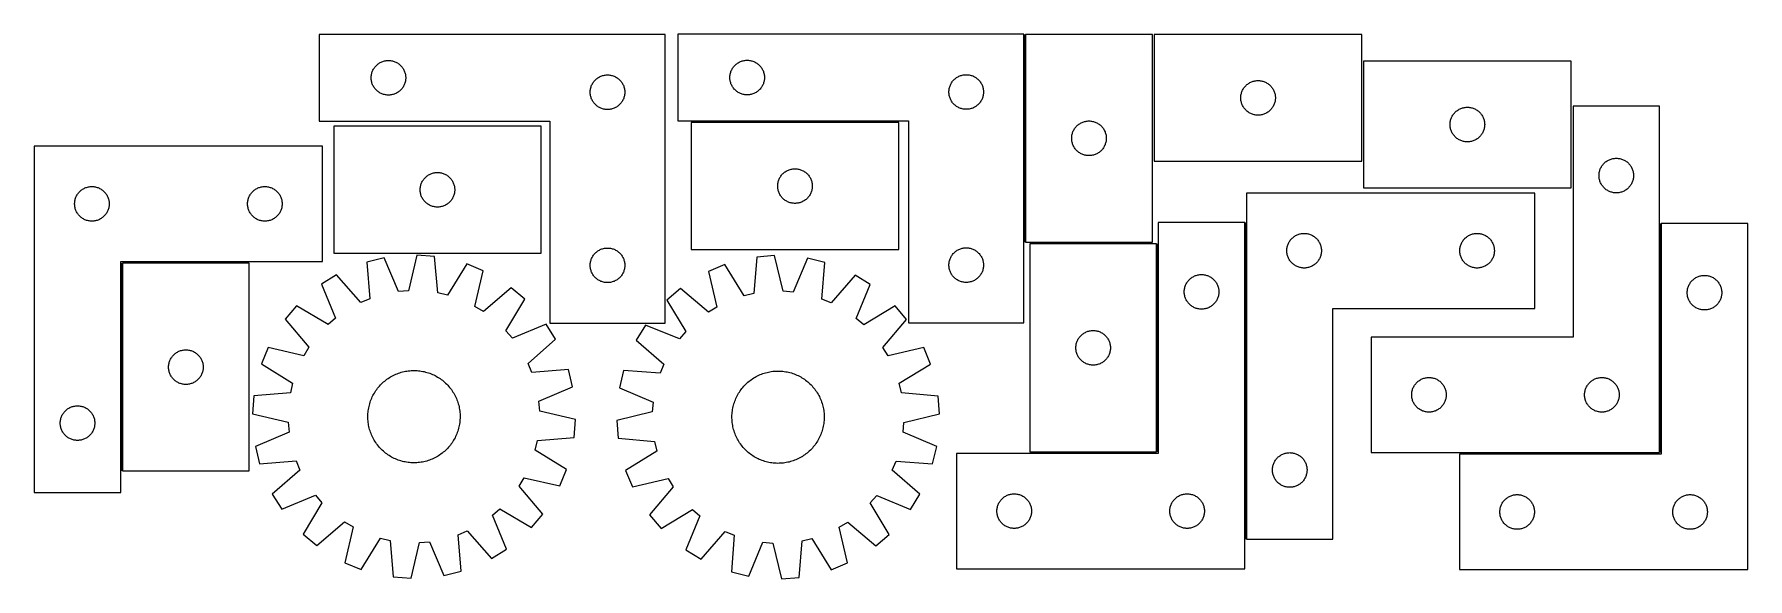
# Model space of a CAD drawing. Header units: millimetres. Extents: x 7 to 1493, y 7 to 479.
import ezdxf

# ---------------------------------------------------------------- set-up
doc = ezdxf.new("R2010")
doc.units = ezdxf.units.MM
doc.layers.add('COMMON', color=5, linetype='CONTINUOUS', true_color=0x0000ff)
doc.layers.add('CUT', color=7, linetype='CONTINUOUS', true_color=0x000000)

msp = doc.modelspace()

# ---------------------------------------------------------------- linework, layer by layer
at = {"layer": 'COMMON'}
for p, q in [((865.948943, 478.458039), (865.948943, 298.458039)), ((756.676236, 402.817663), (576.676236, 402.817663)), ((1057.565522, 41.02346), (1057.565522, 315.377467)), ((1417.335074, 314.652618), (1417.335074, 116.152619)), ((981.065521, 116.877468), (981.065521, 296.877468)), ((82.59725, 280.136742), (82.59725, 100.136742)), ((193.347251, 280.886743), (83.347251, 280.886743)), ((870.31552, 116.127467), (980.31552, 116.127467)), ((1416.585074, 115.402619), (1243.085075, 115.402619))]:
    msp.add_line(p, q, dxfattribs=at)
at = {"layer": 'CUT'}
for p, q in [((554.053432, 478.381872), (254.053432, 478.381872)), ((254.053432, 478.381872), (254.053432, 403.381872)), ((554.053432, 228.381872), (554.053432, 478.381872)), ((865.198943, 478.567663), (565.198943, 478.567663)), ((565.198943, 478.567663), (565.198943, 403.567663)), ((865.198943, 228.567663), (865.198943, 478.567663)), ((976.698944, 478.458039), (866.698944, 478.458039)), ((866.698944, 478.458039), (866.698944, 298.458039)), ((976.698944, 298.458039), (976.698944, 478.458039)), ((1158.362396, 478.50003), (978.362396, 478.50003)), ((978.362396, 478.50003), (978.362396, 368.50003)), ((1158.362396, 368.50003), (1158.362396, 478.50003)), ((299.763901, 445.443594), (300.01768, 446.173153)), ((300.01768, 446.173153), (300.308678, 446.88868)), ((300.308678, 446.88868), (300.636126, 447.588278)), ((300.636126, 447.588278), (300.999153, 448.270093)), ((300.999153, 448.270093), (301.396798, 448.932314)), ((301.396798, 448.932314), (301.828007, 449.573188)), ((301.828007, 449.573188), (302.291635, 450.191014)), ((302.291635, 450.191014), (302.786453, 450.784153)), ((302.786453, 450.784153), (303.311149, 451.351034)), ((303.311149, 451.351034), (303.864332, 451.890152)), ((303.864332, 451.890152), (304.444534, 452.400078)), ((304.444534, 452.400078), (305.050218, 452.87946)), ((305.050218, 452.87946), (305.679776, 453.327027)), ((305.679776, 453.327027), (306.33154, 453.741591)), ((306.33154, 453.741591), (307.003781, 454.122053)), ((307.003781, 454.122053), (307.694716, 454.467405)), ((307.694716, 454.467405), (308.402513, 454.776731)), ((308.402513, 454.776731), (309.125296, 455.04921)), ((309.125296, 455.04921), (309.861147, 455.28412)), ((309.861147, 455.28412), (310.608116, 455.480837)), ((310.608116, 455.480837), (311.36422, 455.638841)), ((311.36422, 455.638841), (312.127457, 455.757712)), ((312.127457, 455.757712), (312.8958, 455.837134)), ((312.8958, 455.837134), (313.667213, 455.876899)), ((313.667213, 455.876899), (314.439651, 455.876899)), ((314.439651, 455.876899), (315.211064, 455.837134)), ((315.211064, 455.837134), (315.979407, 455.757712)), ((315.979407, 455.757712), (316.742643, 455.638841)), ((316.742643, 455.638841), (317.498748, 455.480837)), ((317.498748, 455.480837), (318.245716, 455.28412)), ((318.245716, 455.28412), (318.981568, 455.04921)), ((318.981568, 455.04921), (319.70435, 454.776731)), ((319.70435, 454.776731), (320.412148, 454.467405)), ((320.412148, 454.467405), (321.103083, 454.122053)), ((321.103083, 454.122053), (321.775324, 453.741591)), ((321.775324, 453.741591), (322.427088, 453.327027)), ((322.427088, 453.327027), (323.056646, 452.87946)), ((323.056646, 452.87946), (323.66233, 452.400078)), ((323.66233, 452.400078), (324.242532, 451.890152)), ((324.242532, 451.890152), (324.795715, 451.351034)), ((324.795715, 451.351034), (325.320411, 450.784153)), ((325.320411, 450.784153), (325.815229, 450.191014)), ((325.815229, 450.191014), (326.278857, 449.573188)), ((326.278857, 449.573188), (326.710065, 448.932314)), ((326.710065, 448.932314), (327.10771, 448.270093)), ((327.10771, 448.270093), (327.470738, 447.588278)), ((327.470738, 447.588278), (327.798185, 446.88868)), ((327.798185, 446.88868), (328.089184, 446.173153)), ((328.089184, 446.173153), (328.342963, 445.443594)), ((610.909412, 445.629385), (611.16319, 446.358944)), ((611.16319, 446.358944), (611.454189, 447.074471)), ((611.454189, 447.074471), (611.781636, 447.774069)), ((611.781636, 447.774069), (612.144664, 448.455884)), ((612.144664, 448.455884), (612.542309, 449.118105)), ((612.542309, 449.118105), (612.973518, 449.758979)), ((612.973518, 449.758979), (613.437146, 450.376805)), ((613.437146, 450.376805), (613.931964, 450.969944)), ((613.931964, 450.969944), (614.45666, 451.536825)), ((614.45666, 451.536825), (615.009843, 452.075943)), ((615.009843, 452.075943), (615.590045, 452.585869)), ((615.590045, 452.585869), (616.195728, 453.065251)), ((616.195728, 453.065251), (616.825287, 453.512818)), ((616.825287, 453.512818), (617.477051, 453.927382)), ((617.477051, 453.927382), (618.149292, 454.307844)), ((618.149292, 454.307844), (618.840227, 454.653196)), ((618.840227, 454.653196), (619.548024, 454.962522)), ((619.548024, 454.962522), (620.270807, 455.235001)), ((620.270807, 455.235001), (621.006658, 455.469911)), ((621.006658, 455.469911), (621.753627, 455.666628)), ((621.753627, 455.666628), (622.509731, 455.824632)), ((622.509731, 455.824632), (623.272967, 455.943503)), ((623.272967, 455.943503), (624.041311, 456.022925)), ((624.041311, 456.022925), (624.812724, 456.06269)), ((624.812724, 456.06269), (625.585161, 456.06269)), ((625.585161, 456.06269), (626.356575, 456.022925)), ((626.356575, 456.022925), (627.124918, 455.943503)), ((627.124918, 455.943503), (627.888154, 455.824632)), ((627.888154, 455.824632), (628.644259, 455.666628)), ((628.644259, 455.666628), (629.391227, 455.469911)), ((629.391227, 455.469911), (630.127078, 455.235001)), ((630.127078, 455.235001), (630.849861, 454.962522)), ((630.849861, 454.962522), (631.557659, 454.653196)), ((631.557659, 454.653196), (632.248594, 454.307844)), ((632.248594, 454.307844), (632.920835, 453.927382)), ((632.920835, 453.927382), (633.572599, 453.512818)), ((633.572599, 453.512818), (634.202157, 453.065251)), ((634.202157, 453.065251), (634.80784, 452.585869)), ((634.80784, 452.585869), (635.388043, 452.075943)), ((635.388043, 452.075943), (635.941226, 451.536825)), ((635.941226, 451.536825), (636.465922, 450.969944)), ((636.465922, 450.969944), (636.96074, 450.376805)), ((636.96074, 450.376805), (637.424368, 449.758979)), ((637.424368, 449.758979), (637.855576, 449.118105)), ((637.855576, 449.118105), (638.253221, 448.455884)), ((638.253221, 448.455884), (638.616249, 447.774069)), ((638.616249, 447.774069), (638.943696, 447.074471)), ((638.943696, 447.074471), (639.234695, 446.358944)), ((639.234695, 446.358944), (639.488473, 445.629385)), ((1339.910858, 455.379424), (1159.910858, 455.379424)), ((1159.910858, 455.379424), (1159.910858, 345.379424)), ((1339.910858, 345.379424), (1339.910858, 455.379424)), ((299.053432, 440.881872), (299.07332, 441.654053)), ((299.07332, 440.10969), (299.053432, 440.881872)), ((299.07332, 441.654053), (299.132934, 442.424186)), ((299.132934, 439.339557), (299.07332, 440.10969)), ((299.132934, 442.424186), (299.232113, 443.19023)), ((299.232113, 438.573513), (299.132934, 439.339557)), ((299.232113, 443.19023), (299.370597, 443.950152)), ((299.370597, 437.813591), (299.232113, 438.573513)), ((299.370597, 443.950152), (299.548016, 444.701938)), ((299.548016, 437.061805), (299.370597, 437.813591)), ((299.548016, 444.701938), (299.763901, 445.443594)), ((299.763901, 436.320149), (299.548016, 437.061805)), ((300.01768, 435.59059), (299.763901, 436.320149)), ((300.308678, 434.875063), (300.01768, 435.59059)), ((300.636126, 434.175465), (300.308678, 434.875063)), ((300.999153, 433.49365), (300.636126, 434.175465)), ((301.396798, 432.831429), (300.999153, 433.49365)), ((301.828007, 432.190555), (301.396798, 432.831429)), ((302.291635, 431.572729), (301.828007, 432.190555)), ((302.786453, 430.97959), (302.291635, 431.572729)), ((325.815229, 431.572729), (325.320411, 430.97959)), ((326.278857, 432.190555), (325.815229, 431.572729)), ((326.710065, 432.831429), (326.278857, 432.190555)), ((327.10771, 433.49365), (326.710065, 432.831429)), ((327.470738, 434.175465), (327.10771, 433.49365)), ((327.798185, 434.875063), (327.470738, 434.175465)), ((328.089184, 435.59059), (327.798185, 434.875063)), ((328.342963, 436.320149), (328.089184, 435.59059)), ((328.342963, 445.443594), (328.558848, 444.701938)), ((328.558848, 437.061805), (328.342963, 436.320149)), ((328.558848, 444.701938), (328.736267, 443.950152)), ((328.736267, 437.813591), (328.558848, 437.061805)), ((328.736267, 443.950152), (328.87475, 443.19023)), ((328.87475, 438.573513), (328.736267, 437.813591)), ((328.87475, 443.19023), (328.97393, 442.424186)), ((328.97393, 439.339557), (328.87475, 438.573513)), ((328.97393, 442.424186), (329.033543, 441.654053)), ((329.033543, 440.10969), (328.97393, 439.339557)), ((329.033543, 441.654053), (329.053432, 440.881872)), ((329.053432, 440.881872), (329.033543, 440.10969)), ((489.232113, 430.69023), (489.370597, 431.450152)), ((489.370597, 431.450152), (489.548016, 432.201938)), ((489.548016, 432.201938), (489.763901, 432.943594)), ((489.763901, 432.943594), (490.01768, 433.673153)), ((490.01768, 433.673153), (490.308678, 434.38868)), ((490.308678, 434.38868), (490.636126, 435.088278)), ((490.636126, 435.088278), (490.999153, 435.770093)), ((490.999153, 435.770093), (491.396798, 436.432314)), ((491.396798, 436.432314), (491.828007, 437.073188)), ((491.828007, 437.073188), (492.291635, 437.691014)), ((492.291635, 437.691014), (492.786453, 438.284153)), ((492.786453, 438.284153), (493.311149, 438.851034)), ((493.311149, 438.851034), (493.864332, 439.390152)), ((493.864332, 439.390152), (494.444534, 439.900078)), ((494.444534, 439.900078), (495.050218, 440.37946)), ((495.050218, 440.37946), (495.679776, 440.827027)), ((495.679776, 440.827027), (496.33154, 441.241591)), ((496.33154, 441.241591), (497.003781, 441.622053)), ((497.003781, 441.622053), (497.694716, 441.967405)), ((497.694716, 441.967405), (498.402513, 442.276731)), ((498.402513, 442.276731), (499.125296, 442.54921)), ((499.125296, 442.54921), (499.861147, 442.78412)), ((499.861147, 442.78412), (500.608116, 442.980837)), ((500.608116, 442.980837), (501.36422, 443.138841)), ((501.36422, 443.138841), (502.127457, 443.257712)), ((502.127457, 443.257712), (502.8958, 443.337134)), ((502.8958, 443.337134), (503.667213, 443.376899)), ((503.667213, 443.376899), (504.439651, 443.376899)), ((504.439651, 443.376899), (505.211064, 443.337134)), ((505.211064, 443.337134), (505.979407, 443.257712)), ((505.979407, 443.257712), (506.742643, 443.138841)), ((506.742643, 443.138841), (507.498748, 442.980837)), ((507.498748, 442.980837), (508.245716, 442.78412)), ((508.245716, 442.78412), (508.981568, 442.54921)), ((508.981568, 442.54921), (509.70435, 442.276731)), ((509.70435, 442.276731), (510.412148, 441.967405)), ((510.412148, 441.967405), (511.103083, 441.622053)), ((511.103083, 441.622053), (511.775324, 441.241591)), ((511.775324, 441.241591), (512.427088, 440.827027)), ((512.427088, 440.827027), (513.056646, 440.37946)), ((513.056646, 440.37946), (513.66233, 439.900078)), ((513.66233, 439.900078), (514.242532, 439.390152)), ((514.242532, 439.390152), (514.795715, 438.851034)), ((514.795715, 438.851034), (515.320411, 438.284153)), ((515.320411, 438.284153), (515.815229, 437.691014)), ((515.815229, 437.691014), (516.278857, 437.073188)), ((516.278857, 437.073188), (516.710065, 436.432314)), ((516.710065, 436.432314), (517.10771, 435.770093)), ((517.10771, 435.770093), (517.470738, 435.088278)), ((517.470738, 435.088278), (517.798185, 434.38868)), ((517.798185, 434.38868), (518.089184, 433.673153)), ((518.089184, 433.673153), (518.342963, 432.943594)), ((518.342963, 432.943594), (518.558848, 432.201938)), ((518.558848, 432.201938), (518.736267, 431.450152)), ((518.736267, 431.450152), (518.87475, 430.69023)), ((610.198943, 441.067663), (610.218831, 441.839844)), ((610.218831, 440.295481), (610.198943, 441.067663)), ((610.218831, 441.839844), (610.278445, 442.609977)), ((610.278445, 439.525348), (610.218831, 440.295481)), ((610.278445, 442.609977), (610.377624, 443.376021)), ((610.377624, 438.759304), (610.278445, 439.525348)), ((610.377624, 443.376021), (610.516107, 444.135944)), ((610.516107, 437.999382), (610.377624, 438.759304)), ((610.516107, 444.135944), (610.693527, 444.887729)), ((610.693527, 437.247596), (610.516107, 437.999382)), ((610.693527, 444.887729), (610.909412, 445.629385)), ((610.909412, 436.50594), (610.693527, 437.247596)), ((611.16319, 435.776381), (610.909412, 436.50594)), ((611.454189, 435.060854), (611.16319, 435.776381)), ((611.781636, 434.361256), (611.454189, 435.060854)), ((612.144664, 433.679442), (611.781636, 434.361256)), ((612.542309, 433.01722), (612.144664, 433.679442)), ((612.973518, 432.376346), (612.542309, 433.01722)), ((613.437146, 431.75852), (612.973518, 432.376346)), ((613.931964, 431.165381), (613.437146, 431.75852)), ((614.45666, 430.5985), (613.931964, 431.165381)), ((636.465922, 431.165381), (635.941226, 430.5985)), ((636.96074, 431.75852), (636.465922, 431.165381)), ((637.424368, 432.376346), (636.96074, 431.75852)), ((637.855576, 433.01722), (637.424368, 432.376346)), ((638.253221, 433.679442), (637.855576, 433.01722)), ((638.616249, 434.361256), (638.253221, 433.679442)), ((638.943696, 435.060854), (638.616249, 434.361256)), ((639.234695, 435.776381), (638.943696, 435.060854)), ((639.488473, 436.50594), (639.234695, 435.776381)), ((639.488473, 445.629385), (639.704359, 444.887729)), ((639.704359, 437.247596), (639.488473, 436.50594)), ((639.704359, 444.887729), (639.881778, 444.135944)), ((639.881778, 437.999382), (639.704359, 437.247596)), ((639.881778, 444.135944), (640.020261, 443.376021)), ((640.020261, 438.759304), (639.881778, 437.999382)), ((640.020261, 443.376021), (640.119441, 442.609977)), ((640.119441, 439.525348), (640.020261, 438.759304)), ((640.119441, 442.609977), (640.179054, 441.839844)), ((640.179054, 440.295481), (640.119441, 439.525348)), ((640.179054, 441.839844), (640.198943, 441.067663)), ((640.198943, 441.067663), (640.179054, 440.295481)), ((800.377624, 430.876021), (800.516107, 431.635944)), ((800.516107, 431.635944), (800.693527, 432.387729)), ((800.693527, 432.387729), (800.909412, 433.129385)), ((800.909412, 433.129385), (801.16319, 433.858944)), ((801.16319, 433.858944), (801.454189, 434.574471)), ((801.454189, 434.574471), (801.781636, 435.274069)), ((801.781636, 435.274069), (802.144664, 435.955884)), ((802.144664, 435.955884), (802.542309, 436.618105)), ((802.542309, 436.618105), (802.973518, 437.258979)), ((802.973518, 437.258979), (803.437146, 437.876805)), ((803.437146, 437.876805), (803.931964, 438.469944)), ((803.931964, 438.469944), (804.45666, 439.036825)), ((804.45666, 439.036825), (805.009843, 439.575943)), ((805.009843, 439.575943), (805.590045, 440.085869)), ((805.590045, 440.085869), (806.195728, 440.565251)), ((806.195728, 440.565251), (806.825287, 441.012818)), ((806.825287, 441.012818), (807.477051, 441.427382)), ((807.477051, 441.427382), (808.149292, 441.807844)), ((808.149292, 441.807844), (808.840227, 442.153196)), ((808.840227, 442.153196), (809.548024, 442.462522)), ((809.548024, 442.462522), (810.270807, 442.735001)), ((810.270807, 442.735001), (811.006658, 442.969911)), ((811.006658, 442.969911), (811.753627, 443.166628)), ((811.753627, 443.166628), (812.509731, 443.324632)), ((812.509731, 443.324632), (813.272967, 443.443503)), ((813.272967, 443.443503), (814.041311, 443.522925)), ((814.041311, 443.522925), (814.812724, 443.56269)), ((814.812724, 443.56269), (815.585161, 443.56269)), ((815.585161, 443.56269), (816.356575, 443.522925)), ((816.356575, 443.522925), (817.124918, 443.443503)), ((817.124918, 443.443503), (817.888154, 443.324632)), ((817.888154, 443.324632), (818.644259, 443.166628)), ((818.644259, 443.166628), (819.391227, 442.969911)), ((819.391227, 442.969911), (820.127078, 442.735001)), ((820.127078, 442.735001), (820.849861, 442.462522)), ((820.849861, 442.462522), (821.557659, 442.153196)), ((821.557659, 442.153196), (822.248594, 441.807844)), ((822.248594, 441.807844), (822.920835, 441.427382)), ((822.920835, 441.427382), (823.572599, 441.012818)), ((823.572599, 441.012818), (824.202157, 440.565251)), ((824.202157, 440.565251), (824.80784, 440.085869)), ((824.80784, 440.085869), (825.388043, 439.575943)), ((825.388043, 439.575943), (825.941226, 439.036825)), ((825.941226, 439.036825), (826.465922, 438.469944)), ((826.465922, 438.469944), (826.96074, 437.876805)), ((826.96074, 437.876805), (827.424368, 437.258979)), ((827.424368, 437.258979), (827.855576, 436.618105)), ((827.855576, 436.618105), (828.253221, 435.955884)), ((828.253221, 435.955884), (828.616249, 435.274069)), ((828.616249, 435.274069), (828.943696, 434.574471)), ((828.943696, 434.574471), (829.234695, 433.858944)), ((829.234695, 433.858944), (829.488473, 433.129385)), ((829.488473, 433.129385), (829.704359, 432.387729)), ((829.704359, 432.387729), (829.881778, 431.635944)), ((829.881778, 431.635944), (830.020261, 430.876021)), ((1055.308118, 430.888251), (1055.705763, 431.550473)), ((1055.705763, 431.550473), (1056.136971, 432.191346)), ((1056.136971, 432.191346), (1056.600599, 432.809172)), ((1056.600599, 432.809172), (1057.095418, 433.402312)), ((1057.095418, 433.402312), (1057.620114, 433.969192)), ((1057.620114, 433.969192), (1058.173296, 434.50831)), ((1058.173296, 434.50831), (1058.753499, 435.018237)), ((1058.753499, 435.018237), (1059.359182, 435.497619)), ((1059.359182, 435.497619), (1059.988741, 435.945185)), ((1059.988741, 435.945185), (1060.640504, 436.359749)), ((1060.640504, 436.359749), (1061.312745, 436.740212)), ((1061.312745, 436.740212), (1062.003681, 437.085564)), ((1062.003681, 437.085564), (1062.711478, 437.394889)), ((1062.711478, 437.394889), (1063.434261, 437.667368)), ((1063.434261, 437.667368), (1064.170112, 437.902278)), ((1064.170112, 437.902278), (1064.91708, 438.098995)), ((1064.91708, 438.098995), (1065.673185, 438.256999)), ((1065.673185, 438.256999), (1066.436421, 438.37587)), ((1066.436421, 438.37587), (1067.204765, 438.455293)), ((1067.204765, 438.455293), (1067.976178, 438.495057)), ((1067.976178, 438.495057), (1068.748615, 438.495057)), ((1068.748615, 438.495057), (1069.520028, 438.455293)), ((1069.520028, 438.455293), (1070.288372, 438.37587)), ((1070.288372, 438.37587), (1071.051608, 438.256999)), ((1071.051608, 438.256999), (1071.807713, 438.098995)), ((1071.807713, 438.098995), (1072.554681, 437.902278)), ((1072.554681, 437.902278), (1073.290532, 437.667368)), ((1073.290532, 437.667368), (1074.013315, 437.394889)), ((1074.013315, 437.394889), (1074.721112, 437.085564)), ((1074.721112, 437.085564), (1075.412048, 436.740212)), ((1075.412048, 436.740212), (1076.084289, 436.359749)), ((1076.084289, 436.359749), (1076.736052, 435.945185)), ((1076.736052, 435.945185), (1077.365611, 435.497619)), ((1077.365611, 435.497619), (1077.971294, 435.018237)), ((1077.971294, 435.018237), (1078.551497, 434.50831)), ((1078.551497, 434.50831), (1079.104679, 433.969192)), ((1079.104679, 433.969192), (1079.629375, 433.402312)), ((1079.629375, 433.402312), (1080.124194, 432.809172)), ((1080.124194, 432.809172), (1080.587822, 432.191346)), ((1080.587822, 432.191346), (1081.01903, 431.550473)), ((1081.01903, 431.550473), (1081.416675, 430.888251)), ((303.311149, 430.412709), (302.786453, 430.97959)), ((303.864332, 429.873591), (303.311149, 430.412709)), ((304.444534, 429.363665), (303.864332, 429.873591)), ((305.050218, 428.884283), (304.444534, 429.363665)), ((305.679776, 428.436716), (305.050218, 428.884283)), ((306.33154, 428.022152), (305.679776, 428.436716)), ((307.003781, 427.64169), (306.33154, 428.022152)), ((307.694716, 427.296338), (307.003781, 427.64169)), ((308.402513, 426.987012), (307.694716, 427.296338)), ((309.125296, 426.714533), (308.402513, 426.987012)), ((309.861147, 426.479623), (309.125296, 426.714533)), ((310.608116, 426.282906), (309.861147, 426.479623)), ((311.36422, 426.124902), (310.608116, 426.282906)), ((312.127457, 426.006031), (311.36422, 426.124902)), ((312.8958, 425.926609), (312.127457, 426.006031)), ((313.667213, 425.886844), (312.8958, 425.926609)), ((314.439651, 425.886844), (313.667213, 425.886844)), ((315.211064, 425.926609), (314.439651, 425.886844)), ((315.979407, 426.006031), (315.211064, 425.926609)), ((316.742643, 426.124902), (315.979407, 426.006031)), ((317.498748, 426.282906), (316.742643, 426.124902)), ((318.245716, 426.479623), (317.498748, 426.282906)), ((318.981568, 426.714533), (318.245716, 426.479623)), ((319.70435, 426.987012), (318.981568, 426.714533)), ((320.412148, 427.296338), (319.70435, 426.987012)), ((321.103083, 427.64169), (320.412148, 427.296338)), ((321.775324, 428.022152), (321.103083, 427.64169)), ((322.427088, 428.436716), (321.775324, 428.022152)), ((323.056646, 428.884283), (322.427088, 428.436716)), ((323.66233, 429.363665), (323.056646, 428.884283)), ((324.242532, 429.873591), (323.66233, 429.363665)), ((324.795715, 430.412709), (324.242532, 429.873591)), ((325.320411, 430.97959), (324.795715, 430.412709)), ((489.053432, 428.381872), (489.07332, 429.154053)), ((489.07332, 427.60969), (489.053432, 428.381872)), ((489.07332, 429.154053), (489.132934, 429.924186)), ((489.132934, 426.839557), (489.07332, 427.60969)), ((489.132934, 429.924186), (489.232113, 430.69023)), ((489.232113, 426.073513), (489.132934, 426.839557)), ((489.370597, 425.313591), (489.232113, 426.073513)), ((489.548016, 424.561805), (489.370597, 425.313591)), ((489.763901, 423.820149), (489.548016, 424.561805)), ((490.01768, 423.09059), (489.763901, 423.820149)), ((490.308678, 422.375063), (490.01768, 423.09059)), ((490.636126, 421.675465), (490.308678, 422.375063)), ((490.999153, 420.99365), (490.636126, 421.675465)), ((491.396798, 420.331429), (490.999153, 420.99365)), ((491.828007, 419.690555), (491.396798, 420.331429)), ((492.291635, 419.072729), (491.828007, 419.690555)), ((492.786453, 418.47959), (492.291635, 419.072729)), ((493.311149, 417.912709), (492.786453, 418.47959)), ((493.864332, 417.373591), (493.311149, 417.912709)), ((494.444534, 416.863665), (493.864332, 417.373591)), ((495.050218, 416.384283), (494.444534, 416.863665)), ((495.679776, 415.936716), (495.050218, 416.384283)), ((513.056646, 416.384283), (512.427088, 415.936716)), ((513.66233, 416.863665), (513.056646, 416.384283)), ((514.242532, 417.373591), (513.66233, 416.863665)), ((514.795715, 417.912709), (514.242532, 417.373591)), ((515.320411, 418.47959), (514.795715, 417.912709)), ((515.815229, 419.072729), (515.320411, 418.47959)), ((516.278857, 419.690555), (515.815229, 419.072729)), ((516.710065, 420.331429), (516.278857, 419.690555)), ((517.10771, 420.99365), (516.710065, 420.331429)), ((517.470738, 421.675465), (517.10771, 420.99365)), ((517.798185, 422.375063), (517.470738, 421.675465)), ((518.089184, 423.09059), (517.798185, 422.375063)), ((518.342963, 423.820149), (518.089184, 423.09059)), ((518.558848, 424.561805), (518.342963, 423.820149)), ((518.736267, 425.313591), (518.558848, 424.561805)), ((518.87475, 426.073513), (518.736267, 425.313591)), ((518.87475, 430.69023), (518.97393, 429.924186)), ((518.97393, 426.839557), (518.87475, 426.073513)), ((518.97393, 429.924186), (519.033543, 429.154053)), ((519.033543, 427.60969), (518.97393, 426.839557)), ((519.033543, 429.154053), (519.053432, 428.381872)), ((519.053432, 428.381872), (519.033543, 427.60969)), ((615.009843, 430.059382), (614.45666, 430.5985)), ((615.590045, 429.549456), (615.009843, 430.059382)), ((616.195728, 429.070074), (615.590045, 429.549456)), ((616.825287, 428.622507), (616.195728, 429.070074)), ((617.477051, 428.207943), (616.825287, 428.622507)), ((618.149292, 427.827481), (617.477051, 428.207943)), ((618.840227, 427.482129), (618.149292, 427.827481)), ((619.548024, 427.172803), (618.840227, 427.482129)), ((620.270807, 426.900324), (619.548024, 427.172803)), ((621.006658, 426.665414), (620.270807, 426.900324)), ((621.753627, 426.468697), (621.006658, 426.665414)), ((622.509731, 426.310693), (621.753627, 426.468697)), ((623.272967, 426.191822), (622.509731, 426.310693)), ((624.041311, 426.1124), (623.272967, 426.191822)), ((624.812724, 426.072636), (624.041311, 426.1124)), ((625.585161, 426.072636), (624.812724, 426.072636)), ((626.356575, 426.1124), (625.585161, 426.072636)), ((627.124918, 426.191822), (626.356575, 426.1124)), ((627.888154, 426.310693), (627.124918, 426.191822)), ((628.644259, 426.468697), (627.888154, 426.310693)), ((629.391227, 426.665414), (628.644259, 426.468697)), ((630.127078, 426.900324), (629.391227, 426.665414)), ((630.849861, 427.172803), (630.127078, 426.900324)), ((631.557659, 427.482129), (630.849861, 427.172803)), ((632.248594, 427.827481), (631.557659, 427.482129)), ((632.920835, 428.207943), (632.248594, 427.827481)), ((633.572599, 428.622507), (632.920835, 428.207943)), ((634.202157, 429.070074), (633.572599, 428.622507)), ((634.80784, 429.549456), (634.202157, 429.070074)), ((635.388043, 430.059382), (634.80784, 429.549456)), ((635.941226, 430.5985), (635.388043, 430.059382)), ((800.198943, 428.567663), (800.218831, 429.339844)), ((800.218831, 427.795481), (800.198943, 428.567663)), ((800.218831, 429.339844), (800.278445, 430.109977)), ((800.278445, 427.025348), (800.218831, 427.795481)), ((800.278445, 430.109977), (800.377624, 430.876021)), ((800.377624, 426.259304), (800.278445, 427.025348)), ((800.516107, 425.499382), (800.377624, 426.259304)), ((800.693527, 424.747596), (800.516107, 425.499382)), ((800.909412, 424.00594), (800.693527, 424.747596)), ((801.16319, 423.276381), (800.909412, 424.00594)), ((801.454189, 422.560854), (801.16319, 423.276381)), ((801.781636, 421.861256), (801.454189, 422.560854)), ((802.144664, 421.179442), (801.781636, 421.861256)), ((802.542309, 420.51722), (802.144664, 421.179442)), ((802.973518, 419.876346), (802.542309, 420.51722)), ((803.437146, 419.25852), (802.973518, 419.876346)), ((803.931964, 418.665381), (803.437146, 419.25852)), ((804.45666, 418.0985), (803.931964, 418.665381)), ((805.009843, 417.559382), (804.45666, 418.0985)), ((805.590045, 417.049456), (805.009843, 417.559382)), ((806.195728, 416.570074), (805.590045, 417.049456)), ((806.825287, 416.122507), (806.195728, 416.570074)), ((824.202157, 416.570074), (823.572599, 416.122507)), ((824.80784, 417.049456), (824.202157, 416.570074)), ((825.388043, 417.559382), (824.80784, 417.049456)), ((825.941226, 418.0985), (825.388043, 417.559382)), ((826.465922, 418.665381), (825.941226, 418.0985)), ((826.96074, 419.25852), (826.465922, 418.665381)), ((827.424368, 419.876346), (826.96074, 419.25852)), ((827.855576, 420.51722), (827.424368, 419.876346)), ((828.253221, 421.179442), (827.855576, 420.51722)), ((828.616249, 421.861256), (828.253221, 421.179442)), ((828.943696, 422.560854), (828.616249, 421.861256)), ((829.234695, 423.276381), (828.943696, 422.560854)), ((829.488473, 424.00594), (829.234695, 423.276381)), ((829.704359, 424.747596), (829.488473, 424.00594)), ((829.881778, 425.499382), (829.704359, 424.747596)), ((830.020261, 426.259304), (829.881778, 425.499382)), ((830.020261, 430.876021), (830.119441, 430.109977)), ((830.119441, 427.025348), (830.020261, 426.259304)), ((830.119441, 430.109977), (830.179054, 429.339844)), ((830.179054, 427.795481), (830.119441, 427.025348)), ((830.179054, 429.339844), (830.198943, 428.567663)), ((830.198943, 428.567663), (830.179054, 427.795481)), ((1053.362396, 423.50003), (1053.382285, 424.272211)), ((1053.382285, 422.727849), (1053.362396, 423.50003)), ((1053.382285, 424.272211), (1053.441898, 425.042345)), ((1053.441898, 421.957715), (1053.382285, 422.727849)), ((1053.441898, 425.042345), (1053.541078, 425.808389)), ((1053.541078, 421.191671), (1053.441898, 421.957715)), ((1053.541078, 425.808389), (1053.679561, 426.568311)), ((1053.679561, 420.431749), (1053.541078, 421.191671)), ((1053.679561, 426.568311), (1053.856981, 427.320097)), ((1053.856981, 419.679963), (1053.679561, 420.431749)), ((1053.856981, 427.320097), (1054.072866, 428.061752)), ((1054.072866, 418.938307), (1053.856981, 419.679963)), ((1054.072866, 428.061752), (1054.326644, 428.791311)), ((1054.326644, 418.208749), (1054.072866, 418.938307)), ((1054.326644, 428.791311), (1054.617643, 429.506838)), ((1054.617643, 417.493221), (1054.326644, 418.208749)), ((1054.617643, 429.506838), (1054.94509, 430.206437)), ((1054.94509, 416.793623), (1054.617643, 417.493221)), ((1054.94509, 430.206437), (1055.308118, 430.888251)), ((1055.308118, 416.111809), (1054.94509, 416.793623)), ((1081.416675, 430.888251), (1081.779703, 430.206437)), ((1081.779703, 416.793623), (1081.416675, 416.111809)), ((1081.779703, 430.206437), (1082.10715, 429.506838)), ((1082.10715, 417.493221), (1081.779703, 416.793623)), ((1082.10715, 429.506838), (1082.398149, 428.791311)), ((1082.398149, 418.208749), (1082.10715, 417.493221)), ((1082.398149, 428.791311), (1082.651927, 428.061752)), ((1082.651927, 418.938307), (1082.398149, 418.208749)), ((1082.651927, 428.061752), (1082.867812, 427.320097)), ((1082.867812, 419.679963), (1082.651927, 418.938307)), ((1082.867812, 427.320097), (1083.045232, 426.568311)), ((1083.045232, 420.431749), (1082.867812, 419.679963)), ((1083.045232, 426.568311), (1083.183715, 425.808389)), ((1083.183715, 421.191671), (1083.045232, 420.431749)), ((1083.183715, 425.808389), (1083.282895, 425.042345)), ((1083.282895, 421.957715), (1083.183715, 421.191671)), ((1083.282895, 425.042345), (1083.342508, 424.272211)), ((1083.342508, 422.727849), (1083.282895, 421.957715)), ((1083.342508, 424.272211), (1083.362396, 423.50003)), ((1083.362396, 423.50003), (1083.342508, 422.727849)), ((1416.585074, 416.152619), (1341.585074, 416.152619)), ((1341.585074, 416.152619), (1341.585074, 216.152619)), ((1416.585074, 116.152619), (1416.585074, 416.152619)), ((254.053432, 403.381872), (454.053432, 403.381872)), ((454.053432, 403.381872), (454.053432, 228.381872)), ((496.33154, 415.522152), (495.679776, 415.936716)), ((497.003781, 415.14169), (496.33154, 415.522152)), ((497.694716, 414.796338), (497.003781, 415.14169)), ((498.402513, 414.487012), (497.694716, 414.796338)), ((499.125296, 414.214533), (498.402513, 414.487012)), ((499.861147, 413.979623), (499.125296, 414.214533)), ((500.608116, 413.782906), (499.861147, 413.979623)), ((501.36422, 413.624902), (500.608116, 413.782906)), ((502.127457, 413.506031), (501.36422, 413.624902)), ((502.8958, 413.426609), (502.127457, 413.506031)), ((503.667213, 413.386844), (502.8958, 413.426609)), ((504.439651, 413.386844), (503.667213, 413.386844)), ((505.211064, 413.426609), (504.439651, 413.386844)), ((505.979407, 413.506031), (505.211064, 413.426609)), ((506.742643, 413.624902), (505.979407, 413.506031)), ((507.498748, 413.782906), (506.742643, 413.624902)), ((508.245716, 413.979623), (507.498748, 413.782906)), ((508.981568, 414.214533), (508.245716, 413.979623)), ((509.70435, 414.487012), (508.981568, 414.214533)), ((510.412148, 414.796338), (509.70435, 414.487012)), ((511.103083, 415.14169), (510.412148, 414.796338)), ((511.775324, 415.522152), (511.103083, 415.14169)), ((512.427088, 415.936716), (511.775324, 415.522152)), ((565.198943, 403.567663), (765.198943, 403.567663)), ((756.676236, 402.067662), (576.676236, 402.067662)), ((576.676236, 402.067662), (576.676236, 292.067662)), ((756.676236, 292.067662), (756.676236, 402.067662)), ((765.198943, 403.567663), (765.198943, 228.567663)), ((807.477051, 415.707943), (806.825287, 416.122507)), ((808.149292, 415.327481), (807.477051, 415.707943)), ((808.840227, 414.982129), (808.149292, 415.327481)), ((809.548024, 414.672803), (808.840227, 414.982129)), ((810.270807, 414.400324), (809.548024, 414.672803)), ((811.006658, 414.165414), (810.270807, 414.400324)), ((811.753627, 413.968697), (811.006658, 414.165414)), ((812.509731, 413.810693), (811.753627, 413.968697)), ((813.272967, 413.691822), (812.509731, 413.810693)), ((814.041311, 413.6124), (813.272967, 413.691822)), ((814.812724, 413.572636), (814.041311, 413.6124)), ((815.585161, 413.572636), (814.812724, 413.572636)), ((816.356575, 413.6124), (815.585161, 413.572636)), ((817.124918, 413.691822), (816.356575, 413.6124)), ((817.888154, 413.810693), (817.124918, 413.691822)), ((818.644259, 413.968697), (817.888154, 413.810693)), ((819.391227, 414.165414), (818.644259, 413.968697)), ((820.127078, 414.400324), (819.391227, 414.165414)), ((820.849861, 414.672803), (820.127078, 414.400324)), ((821.557659, 414.982129), (820.849861, 414.672803)), ((822.248594, 415.327481), (821.557659, 414.982129)), ((822.920835, 415.707943), (822.248594, 415.327481)), ((823.572599, 416.122507), (822.920835, 415.707943)), ((913.648501, 401.114672), (914.310723, 401.512317)), ((914.310723, 401.512317), (914.992537, 401.875345)), ((914.992537, 401.875345), (915.692135, 402.202792)), ((915.692135, 402.202792), (916.407662, 402.493791)), ((916.407662, 402.493791), (917.137221, 402.747569)), ((917.137221, 402.747569), (917.878877, 402.963455)), ((917.878877, 402.963455), (918.630663, 403.140874)), ((918.630663, 403.140874), (919.390585, 403.279357)), ((919.390585, 403.279357), (920.156629, 403.378537)), ((920.156629, 403.378537), (920.926762, 403.43815)), ((920.926762, 403.43815), (921.698944, 403.458039)), ((921.698944, 403.458039), (922.471125, 403.43815)), ((922.471125, 403.43815), (923.241259, 403.378537)), ((923.241259, 403.378537), (924.007302, 403.279357)), ((924.007302, 403.279357), (924.767225, 403.140874)), ((924.767225, 403.140874), (925.51901, 402.963455)), ((925.51901, 402.963455), (926.260666, 402.747569)), ((926.260666, 402.747569), (926.990225, 402.493791)), ((926.990225, 402.493791), (927.705752, 402.202792)), ((927.705752, 402.202792), (928.405351, 401.875345)), ((928.405351, 401.875345), (929.087165, 401.512317)), ((929.087165, 401.512317), (929.749387, 401.114672)), ((1055.705763, 415.449587), (1055.308118, 416.111809)), ((1056.136971, 414.808713), (1055.705763, 415.449587)), ((1056.600599, 414.190888), (1056.136971, 414.808713)), ((1057.095418, 413.597748), (1056.600599, 414.190888)), ((1057.620114, 413.030868), (1057.095418, 413.597748)), ((1058.173296, 412.491749), (1057.620114, 413.030868)), ((1058.753499, 411.981823), (1058.173296, 412.491749)), ((1059.359182, 411.502441), (1058.753499, 411.981823)), ((1059.988741, 411.054875), (1059.359182, 411.502441)), ((1060.640504, 410.64031), (1059.988741, 411.054875)), ((1061.312745, 410.259848), (1060.640504, 410.64031)), ((1062.003681, 409.914496), (1061.312745, 410.259848)), ((1062.711478, 409.60517), (1062.003681, 409.914496)), ((1063.434261, 409.332691), (1062.711478, 409.60517)), ((1064.170112, 409.097782), (1063.434261, 409.332691)), ((1064.91708, 408.901064), (1064.170112, 409.097782)), ((1065.673185, 408.743061), (1064.91708, 408.901064)), ((1066.436421, 408.62419), (1065.673185, 408.743061)), ((1067.204765, 408.544767), (1066.436421, 408.62419)), ((1067.976178, 408.505003), (1067.204765, 408.544767)), ((1068.748615, 408.505003), (1067.976178, 408.505003)), ((1069.520028, 408.544767), (1068.748615, 408.505003)), ((1070.288372, 408.62419), (1069.520028, 408.544767)), ((1071.051608, 408.743061), (1070.288372, 408.62419)), ((1071.807713, 408.901064), (1071.051608, 408.743061)), ((1072.554681, 409.097782), (1071.807713, 408.901064)), ((1073.290532, 409.332691), (1072.554681, 409.097782)), ((1074.013315, 409.60517), (1073.290532, 409.332691)), ((1074.721112, 409.914496), (1074.013315, 409.60517)), ((1075.412048, 410.259848), (1074.721112, 409.914496)), ((1076.084289, 410.64031), (1075.412048, 410.259848)), ((1076.736052, 411.054875), (1076.084289, 410.64031)), ((1077.365611, 411.502441), (1076.736052, 411.054875)), ((1077.971294, 411.981823), (1077.365611, 411.502441)), ((1078.551497, 412.491749), (1077.971294, 411.981823)), ((1079.104679, 413.030868), (1078.551497, 412.491749)), ((1079.629375, 413.597748), (1079.104679, 413.030868)), ((1080.124194, 414.190888), (1079.629375, 413.597748)), ((1080.587822, 414.808713), (1080.124194, 414.190888)), ((1081.01903, 415.449587), (1080.587822, 414.808713)), ((1081.416675, 416.111809), (1081.01903, 415.449587)), ((1234.930747, 401.151606), (1234.99036, 401.921739)), ((1234.99036, 401.921739), (1235.08954, 402.687783)), ((1235.08954, 402.687783), (1235.228023, 403.447705)), ((1235.228023, 403.447705), (1235.405443, 404.199491)), ((1235.405443, 404.199491), (1235.621328, 404.941147)), ((1235.621328, 404.941147), (1235.875106, 405.670706)), ((1235.875106, 405.670706), (1236.166105, 406.386233)), ((1236.166105, 406.386233), (1236.493552, 407.085831)), ((1236.493552, 407.085831), (1236.85658, 407.767645)), ((1236.85658, 407.767645), (1237.254225, 408.429867)), ((1237.254225, 408.429867), (1237.685433, 409.070741)), ((1237.685433, 409.070741), (1238.149061, 409.688567)), ((1238.149061, 409.688567), (1238.643879, 410.281706)), ((1238.643879, 410.281706), (1239.168576, 410.848587)), ((1239.168576, 410.848587), (1239.721758, 411.387705)), ((1239.721758, 411.387705), (1240.301961, 411.897631)), ((1240.301961, 411.897631), (1240.907644, 412.377013)), ((1240.907644, 412.377013), (1241.537203, 412.82458)), ((1241.537203, 412.82458), (1242.188966, 413.239144)), ((1242.188966, 413.239144), (1242.861207, 413.619606)), ((1242.861207, 413.619606), (1243.552143, 413.964958)), ((1243.552143, 413.964958), (1244.25994, 414.274284)), ((1244.25994, 414.274284), (1244.982723, 414.546763)), ((1244.982723, 414.546763), (1245.718574, 414.781672)), ((1245.718574, 414.781672), (1246.465542, 414.97839)), ((1246.465542, 414.97839), (1247.221647, 415.136394)), ((1247.221647, 415.136394), (1247.984883, 415.255264)), ((1247.984883, 415.255264), (1248.753226, 415.334687)), ((1248.753226, 415.334687), (1249.52464, 415.374451)), ((1249.52464, 415.374451), (1250.297077, 415.374451)), ((1250.297077, 415.374451), (1251.06849, 415.334687)), ((1251.06849, 415.334687), (1251.836834, 415.255264)), ((1251.836834, 415.255264), (1252.60007, 415.136394)), ((1252.60007, 415.136394), (1253.356175, 414.97839)), ((1253.356175, 414.97839), (1254.103143, 414.781672)), ((1254.103143, 414.781672), (1254.838994, 414.546763)), ((1254.838994, 414.546763), (1255.561777, 414.274284)), ((1255.561777, 414.274284), (1256.269574, 413.964958)), ((1256.269574, 413.964958), (1256.96051, 413.619606)), ((1256.96051, 413.619606), (1257.63275, 413.239144)), ((1257.63275, 413.239144), (1258.284514, 412.82458)), ((1258.284514, 412.82458), (1258.914073, 412.377013)), ((1258.914073, 412.377013), (1259.519756, 411.897631)), ((1259.519756, 411.897631), (1260.099958, 411.387705)), ((1260.099958, 411.387705), (1260.653141, 410.848587)), ((1260.653141, 410.848587), (1261.177837, 410.281706)), ((1261.177837, 410.281706), (1261.672656, 409.688567)), ((1261.672656, 409.688567), (1262.136283, 409.070741)), ((1262.136283, 409.070741), (1262.567492, 408.429867)), ((1262.567492, 408.429867), (1262.965137, 407.767645)), ((1262.965137, 407.767645), (1263.328165, 407.085831)), ((1263.328165, 407.085831), (1263.655612, 406.386233)), ((1263.655612, 406.386233), (1263.946611, 405.670706)), ((1263.946611, 405.670706), (1264.200389, 404.941147)), ((1264.200389, 404.941147), (1264.416274, 404.199491)), ((1264.416274, 404.199491), (1264.593694, 403.447705)), ((1264.593694, 403.447705), (1264.732177, 402.687783)), ((1264.732177, 402.687783), (1264.831357, 401.921739)), ((1264.831357, 401.921739), (1264.89097, 401.151606)), ((446.572113, 398.822051), (266.572113, 398.822051)), ((266.572113, 398.822051), (266.572113, 288.822051)), ((446.572113, 288.822051), (446.572113, 398.822051)), ((906.703917, 388.844257), (906.743681, 389.615671)), ((906.703917, 388.07182), (906.703917, 388.844257)), ((906.743681, 387.300407), (906.703917, 388.07182)), ((906.743681, 389.615671), (906.823104, 390.384014)), ((906.823104, 386.532063), (906.743681, 387.300407)), ((906.823104, 390.384014), (906.941974, 391.14725)), ((906.941974, 385.768827), (906.823104, 386.532063)), ((906.941974, 391.14725), (907.099978, 391.903355)), ((907.099978, 391.903355), (907.296696, 392.650323)), ((907.296696, 392.650323), (907.531605, 393.386174)), ((907.531605, 393.386174), (907.804084, 394.108957)), ((907.804084, 394.108957), (908.11341, 394.816755)), ((908.11341, 394.816755), (908.458762, 395.50769)), ((908.458762, 395.50769), (908.839224, 396.179931)), ((908.839224, 396.179931), (909.253788, 396.831695)), ((909.253788, 396.831695), (909.701355, 397.461253)), ((909.701355, 397.461253), (910.180737, 398.066936)), ((910.180737, 398.066936), (910.690663, 398.647139)), ((910.690663, 398.647139), (911.229781, 399.200322)), ((911.229781, 399.200322), (911.796662, 399.725018)), ((911.796662, 399.725018), (912.389801, 400.219836)), ((912.389801, 400.219836), (913.007627, 400.683464)), ((913.007627, 400.683464), (913.648501, 401.114672)), ((929.749387, 401.114672), (930.39026, 400.683464)), ((930.39026, 400.683464), (931.008086, 400.219836)), ((931.008086, 400.219836), (931.601225, 399.725018)), ((931.601225, 399.725018), (932.168106, 399.200322)), ((932.168106, 399.200322), (932.707224, 398.647139)), ((932.707224, 398.647139), (933.21715, 398.066936)), ((933.21715, 398.066936), (933.696532, 397.461253)), ((933.696532, 397.461253), (934.144099, 396.831695)), ((934.144099, 396.831695), (934.558663, 396.179931)), ((934.558663, 396.179931), (934.939126, 395.50769)), ((934.939126, 395.50769), (935.284478, 394.816755)), ((935.284478, 394.816755), (935.593803, 394.108957)), ((935.593803, 394.108957), (935.866282, 393.386174)), ((935.866282, 393.386174), (936.101192, 392.650323)), ((936.101192, 392.650323), (936.297909, 391.903355)), ((936.297909, 391.903355), (936.455913, 391.14725)), ((936.455913, 391.14725), (936.574784, 390.384014)), ((936.574784, 386.532063), (936.455913, 385.768827)), ((936.574784, 390.384014), (936.654207, 389.615671)), ((936.654207, 387.300407), (936.574784, 386.532063)), ((936.654207, 389.615671), (936.693971, 388.844257)), ((936.693971, 388.07182), (936.654207, 387.300407)), ((936.693971, 388.844257), (936.693971, 388.07182)), ((1234.910858, 400.379424), (1234.930747, 401.151606)), ((1234.930747, 399.607243), (1234.910858, 400.379424)), ((1234.99036, 398.837109), (1234.930747, 399.607243)), ((1235.08954, 398.071066), (1234.99036, 398.837109)), ((1235.228023, 397.311143), (1235.08954, 398.071066)), ((1235.405443, 396.559358), (1235.228023, 397.311143)), ((1235.621328, 395.817702), (1235.405443, 396.559358)), ((1235.875106, 395.088143), (1235.621328, 395.817702)), ((1236.166105, 394.372616), (1235.875106, 395.088143)), ((1236.493552, 393.673017), (1236.166105, 394.372616)), ((1236.85658, 392.991203), (1236.493552, 393.673017)), ((1237.254225, 392.328981), (1236.85658, 392.991203)), ((1237.685433, 391.688108), (1237.254225, 392.328981)), ((1238.149061, 391.070282), (1237.685433, 391.688108)), ((1238.643879, 390.477143), (1238.149061, 391.070282)), ((1239.168576, 389.910262), (1238.643879, 390.477143)), ((1239.721758, 389.371144), (1239.168576, 389.910262)), ((1240.301961, 388.861218), (1239.721758, 389.371144)), ((1240.907644, 388.381836), (1240.301961, 388.861218)), ((1241.537203, 387.934269), (1240.907644, 388.381836)), ((1242.188966, 387.519705), (1241.537203, 387.934269)), ((1242.861207, 387.139242), (1242.188966, 387.519705)), ((1243.552143, 386.79389), (1242.861207, 387.139242)), ((1244.25994, 386.484565), (1243.552143, 386.79389)), ((1244.982723, 386.212086), (1244.25994, 386.484565)), ((1255.561777, 386.484565), (1254.838994, 386.212086)), ((1256.269574, 386.79389), (1255.561777, 386.484565)), ((1256.96051, 387.139242), (1256.269574, 386.79389)), ((1257.63275, 387.519705), (1256.96051, 387.139242)), ((1258.284514, 387.934269), (1257.63275, 387.519705)), ((1258.914073, 388.381836), (1258.284514, 387.934269)), ((1259.519756, 388.861218), (1258.914073, 388.381836)), ((1260.099958, 389.371144), (1259.519756, 388.861218)), ((1260.653141, 389.910262), (1260.099958, 389.371144)), ((1261.177837, 390.477143), (1260.653141, 389.910262)), ((1261.672656, 391.070282), (1261.177837, 390.477143)), ((1262.136283, 391.688108), (1261.672656, 391.070282)), ((1262.567492, 392.328981), (1262.136283, 391.688108)), ((1262.965137, 392.991203), (1262.567492, 392.328981)), ((1263.328165, 393.673017), (1262.965137, 392.991203)), ((1263.655612, 394.372616), (1263.328165, 393.673017)), ((1263.946611, 395.088143), (1263.655612, 394.372616)), ((1264.200389, 395.817702), (1263.946611, 395.088143)), ((1264.416274, 396.559358), (1264.200389, 395.817702)), ((1264.593694, 397.311143), (1264.416274, 396.559358)), ((1264.732177, 398.071066), (1264.593694, 397.311143)), ((1264.831357, 398.837109), (1264.732177, 398.071066)), ((1264.89097, 399.607243), (1264.831357, 398.837109)), ((1264.89097, 401.151606), (1264.910858, 400.379424)), ((1264.910858, 400.379424), (1264.89097, 399.607243)), ((6.84725, 381.636743), (6.84725, 81.636743)), ((256.84725, 381.636743), (6.84725, 381.636743)), ((256.84725, 281.636743), (256.84725, 381.636743)), ((907.099978, 385.012723), (906.941974, 385.768827)), ((907.296696, 384.265754), (907.099978, 385.012723)), ((907.531605, 383.529903), (907.296696, 384.265754)), ((907.804084, 382.80712), (907.531605, 383.529903)), ((908.11341, 382.099323), (907.804084, 382.80712)), ((908.458762, 381.408388), (908.11341, 382.099323)), ((908.839224, 380.736147), (908.458762, 381.408388)), ((909.253788, 380.084383), (908.839224, 380.736147)), ((909.701355, 379.454825), (909.253788, 380.084383)), ((910.180737, 378.849141), (909.701355, 379.454825)), ((910.690663, 378.268939), (910.180737, 378.849141)), ((911.229781, 377.715756), (910.690663, 378.268939)), ((911.796662, 377.19106), (911.229781, 377.715756)), ((912.389801, 376.696242), (911.796662, 377.19106)), ((913.007627, 376.232614), (912.389801, 376.696242)), ((913.648501, 375.801405), (913.007627, 376.232614)), ((914.310723, 375.40376), (913.648501, 375.801405)), ((914.992537, 375.040733), (914.310723, 375.40376)), ((915.692135, 374.713285), (914.992537, 375.040733)), ((916.407662, 374.422286), (915.692135, 374.713285)), ((917.137221, 374.168508), (916.407662, 374.422286)), ((917.878877, 373.952623), (917.137221, 374.168508)), ((918.630663, 373.775203), (917.878877, 373.952623)), ((919.390585, 373.63672), (918.630663, 373.775203)), ((920.156629, 373.537541), (919.390585, 373.63672)), ((920.926762, 373.477927), (920.156629, 373.537541)), ((921.698944, 373.458039), (920.926762, 373.477927)), ((922.471125, 373.477927), (921.698944, 373.458039)), ((923.241259, 373.537541), (922.471125, 373.477927)), ((924.007302, 373.63672), (923.241259, 373.537541)), ((924.767225, 373.775203), (924.007302, 373.63672)), ((925.51901, 373.952623), (924.767225, 373.775203)), ((926.260666, 374.168508), (925.51901, 373.952623)), ((926.990225, 374.422286), (926.260666, 374.168508)), ((927.705752, 374.713285), (926.990225, 374.422286)), ((928.405351, 375.040733), (927.705752, 374.713285)), ((929.087165, 375.40376), (928.405351, 375.040733)), ((929.749387, 375.801405), (929.087165, 375.40376)), ((930.39026, 376.232614), (929.749387, 375.801405)), ((931.008086, 376.696242), (930.39026, 376.232614)), ((931.601225, 377.19106), (931.008086, 376.696242)), ((932.168106, 377.715756), (931.601225, 377.19106)), ((932.707224, 378.268939), (932.168106, 377.715756)), ((933.21715, 378.849141), (932.707224, 378.268939)), ((933.696532, 379.454825), (933.21715, 378.849141)), ((934.144099, 380.084383), (933.696532, 379.454825)), ((934.558663, 380.736147), (934.144099, 380.084383)), ((934.939126, 381.408388), (934.558663, 380.736147)), ((935.284478, 382.099323), (934.939126, 381.408388)), ((935.593803, 382.80712), (935.284478, 382.099323)), ((935.866282, 383.529903), (935.593803, 382.80712)), ((936.101192, 384.265754), (935.866282, 383.529903)), ((936.297909, 385.012723), (936.101192, 384.265754)), ((936.455913, 385.768827), (936.297909, 385.012723)), ((1245.718574, 385.977176), (1244.982723, 386.212086)), ((1246.465542, 385.780459), (1245.718574, 385.977176)), ((1247.221647, 385.622455), (1246.465542, 385.780459)), ((1247.984883, 385.503584), (1247.221647, 385.622455)), ((1248.753226, 385.424161), (1247.984883, 385.503584)), ((1249.52464, 385.384397), (1248.753226, 385.424161)), ((1250.297077, 385.384397), (1249.52464, 385.384397)), ((1251.06849, 385.424161), (1250.297077, 385.384397)), ((1251.836834, 385.503584), (1251.06849, 385.424161)), ((1252.60007, 385.622455), (1251.836834, 385.503584)), ((1253.356175, 385.780459), (1252.60007, 385.622455)), ((1254.103143, 385.977176), (1253.356175, 385.780459)), ((1254.838994, 386.212086), (1254.103143, 385.977176)), ((348.850221, 356.681771), (349.522462, 357.062233)), ((349.522462, 357.062233), (350.213397, 357.407585)), ((350.213397, 357.407585), (350.921195, 357.716911)), ((350.921195, 357.716911), (351.643978, 357.98939)), ((351.643978, 357.98939), (352.379829, 358.224299)), ((352.379829, 358.224299), (353.126797, 358.421017)), ((353.126797, 358.421017), (353.882902, 358.579021)), ((353.882902, 358.579021), (354.646138, 358.697891)), ((354.646138, 358.697891), (355.414481, 358.777314)), ((355.414481, 358.777314), (356.185895, 358.817078)), ((356.185895, 358.817078), (356.958332, 358.817078)), ((356.958332, 358.817078), (357.729745, 358.777314)), ((357.729745, 358.777314), (358.498089, 358.697891)), ((358.498089, 358.697891), (359.261325, 358.579021)), ((359.261325, 358.579021), (360.017429, 358.421017)), ((360.017429, 358.421017), (360.764398, 358.224299)), ((360.764398, 358.224299), (361.500249, 357.98939)), ((361.500249, 357.98939), (362.223032, 357.716911)), ((362.223032, 357.716911), (362.930829, 357.407585)), ((362.930829, 357.407585), (363.621764, 357.062233)), ((363.621764, 357.062233), (364.294005, 356.681771)), ((654.914439, 356.376804), (655.409257, 356.969943)), ((655.409257, 356.969943), (655.933953, 357.536824)), ((655.933953, 357.536824), (656.487136, 358.075942)), ((656.487136, 358.075942), (657.067339, 358.585868)), ((657.067339, 358.585868), (657.673022, 359.06525)), ((657.673022, 359.06525), (658.30258, 359.512817)), ((658.30258, 359.512817), (658.954344, 359.927381)), ((658.954344, 359.927381), (659.626585, 360.307843)), ((659.626585, 360.307843), (660.31752, 360.653195)), ((660.31752, 360.653195), (661.025318, 360.962521)), ((661.025318, 360.962521), (661.7481, 361.235)), ((661.7481, 361.235), (662.483952, 361.46991)), ((662.483952, 361.46991), (663.23092, 361.666627)), ((663.23092, 361.666627), (663.987025, 361.824631)), ((663.987025, 361.824631), (664.750261, 361.943502)), ((664.750261, 361.943502), (665.518604, 362.022924)), ((665.518604, 362.022924), (666.290017, 362.062689)), ((666.290017, 362.062689), (667.062455, 362.062689)), ((667.062455, 362.062689), (667.833868, 362.022924)), ((667.833868, 362.022924), (668.602212, 361.943502)), ((668.602212, 361.943502), (669.365448, 361.824631)), ((669.365448, 361.824631), (670.121552, 361.666627)), ((670.121552, 361.666627), (670.868521, 361.46991)), ((670.868521, 361.46991), (671.604372, 361.235)), ((671.604372, 361.235), (672.327155, 360.962521)), ((672.327155, 360.962521), (673.034952, 360.653195)), ((673.034952, 360.653195), (673.725887, 360.307843)), ((673.725887, 360.307843), (674.398128, 359.927381)), ((674.398128, 359.927381), (675.049892, 359.512817)), ((675.049892, 359.512817), (675.67945, 359.06525)), ((675.67945, 359.06525), (676.285134, 358.585868)), ((676.285134, 358.585868), (676.865336, 358.075942)), ((676.865336, 358.075942), (677.418519, 357.536824)), ((677.418519, 357.536824), (677.943215, 356.969943)), ((677.943215, 356.969943), (678.438033, 356.376804)), ((978.362396, 368.50003), (1158.362396, 368.50003)), ((1364.090047, 356.538838), (1364.129811, 357.310251)), ((1364.129811, 357.310251), (1364.209234, 358.078594)), ((1364.209234, 358.078594), (1364.328105, 358.84183)), ((1364.328105, 358.84183), (1364.486108, 359.597935)), ((1364.486108, 359.597935), (1364.682826, 360.344903)), ((1364.682826, 360.344903), (1364.917736, 361.080755)), ((1364.917736, 361.080755), (1365.190214, 361.803537)), ((1365.190214, 361.803537), (1365.49954, 362.511335)), ((1365.49954, 362.511335), (1365.844892, 363.20227)), ((1365.844892, 363.20227), (1366.225355, 363.874511)), ((1366.225355, 363.874511), (1366.639919, 364.526275)), ((1366.639919, 364.526275), (1367.087485, 365.155833)), ((1367.087485, 365.155833), (1367.566867, 365.761516)), ((1367.566867, 365.761516), (1368.076793, 366.341719)), ((1368.076793, 366.341719), (1368.615912, 366.894902)), ((1368.615912, 366.894902), (1369.182792, 367.419598)), ((1369.182792, 367.419598), (1369.775932, 367.914416)), ((1369.775932, 367.914416), (1370.393757, 368.378044)), ((1370.393757, 368.378044), (1371.034631, 368.809252)), ((1371.034631, 368.809252), (1371.696853, 369.206897)), ((1371.696853, 369.206897), (1372.378667, 369.569925)), ((1372.378667, 369.569925), (1373.078265, 369.897372)), ((1373.078265, 369.897372), (1373.793793, 370.188371)), ((1373.793793, 370.188371), (1374.523351, 370.44215)), ((1374.523351, 370.44215), (1375.265007, 370.658035)), ((1375.265007, 370.658035), (1376.016793, 370.835454)), ((1376.016793, 370.835454), (1376.776715, 370.973937)), ((1376.776715, 370.973937), (1377.542759, 371.073117)), ((1377.542759, 371.073117), (1378.312893, 371.13273)), ((1378.312893, 371.13273), (1379.085074, 371.152619)), ((1379.085074, 371.152619), (1379.857255, 371.13273)), ((1379.857255, 371.13273), (1380.627389, 371.073117)), ((1380.627389, 371.073117), (1381.393433, 370.973937)), ((1381.393433, 370.973937), (1382.153355, 370.835454)), ((1382.153355, 370.835454), (1382.905141, 370.658035)), ((1382.905141, 370.658035), (1383.646796, 370.44215)), ((1383.646796, 370.44215), (1384.376355, 370.188371)), ((1384.376355, 370.188371), (1385.091883, 369.897372)), ((1385.091883, 369.897372), (1385.791481, 369.569925)), ((1385.791481, 369.569925), (1386.473295, 369.206897)), ((1386.473295, 369.206897), (1387.135517, 368.809252)), ((1387.135517, 368.809252), (1387.77639, 368.378044)), ((1387.77639, 368.378044), (1388.394216, 367.914416)), ((1388.394216, 367.914416), (1388.987356, 367.419598)), ((1388.987356, 367.419598), (1389.554236, 366.894902)), ((1389.554236, 366.894902), (1390.093354, 366.341719)), ((1390.093354, 366.341719), (1390.603281, 365.761516)), ((1390.603281, 365.761516), (1391.082663, 365.155833)), ((1391.082663, 365.155833), (1391.530229, 364.526275)), ((1391.530229, 364.526275), (1391.944793, 363.874511)), ((1391.944793, 363.874511), (1392.325256, 363.20227)), ((1392.325256, 363.20227), (1392.670608, 362.511335)), ((1392.670608, 362.511335), (1392.979933, 361.803537)), ((1392.979933, 361.803537), (1393.252412, 361.080755)), ((1393.252412, 361.080755), (1393.487322, 360.344903)), ((1393.487322, 360.344903), (1393.68404, 359.597935)), ((1393.68404, 359.597935), (1393.842043, 358.84183)), ((1393.842043, 358.84183), (1393.960914, 358.078594)), ((1393.960914, 358.078594), (1394.040337, 357.310251)), ((1394.040337, 357.310251), (1394.080101, 356.538838)), ((45.838969, 341.825843), (46.378088, 342.379025)), ((46.378088, 342.379025), (46.944968, 342.903722)), ((46.944968, 342.903722), (47.538108, 343.39854)), ((47.538108, 343.39854), (48.155933, 343.862168)), ((48.155933, 343.862168), (48.796807, 344.293376)), ((48.796807, 344.293376), (49.459029, 344.691021)), ((49.459029, 344.691021), (50.140843, 345.054049)), ((50.140843, 345.054049), (50.840441, 345.381496)), ((50.840441, 345.381496), (51.555969, 345.672495)), ((51.555969, 345.672495), (52.285527, 345.926273)), ((52.285527, 345.926273), (53.027183, 346.142158)), ((53.027183, 346.142158), (53.778969, 346.319578)), ((53.778969, 346.319578), (54.538891, 346.458061)), ((54.538891, 346.458061), (55.304935, 346.557241)), ((55.304935, 346.557241), (56.075069, 346.616854)), ((56.075069, 346.616854), (56.84725, 346.636743)), ((56.84725, 346.636743), (57.619431, 346.616854)), ((57.619431, 346.616854), (58.389565, 346.557241)), ((58.389565, 346.557241), (59.155608, 346.458061)), ((59.155608, 346.458061), (59.915531, 346.319578)), ((59.915531, 346.319578), (60.667317, 346.142158)), ((60.667317, 346.142158), (61.408972, 345.926273)), ((61.408972, 345.926273), (62.138531, 345.672495)), ((62.138531, 345.672495), (62.854058, 345.381496)), ((62.854058, 345.381496), (63.553657, 345.054049)), ((63.553657, 345.054049), (64.235471, 344.691021)), ((64.235471, 344.691021), (64.897693, 344.293376)), ((64.897693, 344.293376), (65.538566, 343.862168)), ((65.538566, 343.862168), (66.156392, 343.39854)), ((66.156392, 343.39854), (66.749532, 342.903722)), ((66.749532, 342.903722), (67.316412, 342.379025)), ((67.316412, 342.379025), (67.85553, 341.825843)), ((195.838969, 341.825843), (196.378088, 342.379025)), ((196.378088, 342.379025), (196.944968, 342.903722)), ((196.944968, 342.903722), (197.538108, 343.39854)), ((197.538108, 343.39854), (198.155933, 343.862168)), ((198.155933, 343.862168), (198.796807, 344.293376)), ((198.796807, 344.293376), (199.459029, 344.691021)), ((199.459029, 344.691021), (200.140843, 345.054049)), ((200.140843, 345.054049), (200.840441, 345.381496)), ((200.840441, 345.381496), (201.555969, 345.672495)), ((201.555969, 345.672495), (202.285527, 345.926273)), ((202.285527, 345.926273), (203.027183, 346.142158)), ((203.027183, 346.142158), (203.778969, 346.319578)), ((203.778969, 346.319578), (204.538891, 346.458061)), ((204.538891, 346.458061), (205.304935, 346.557241)), ((205.304935, 346.557241), (206.075069, 346.616854)), ((206.075069, 346.616854), (206.84725, 346.636743)), ((206.84725, 346.636743), (207.619431, 346.616854)), ((207.619431, 346.616854), (208.389565, 346.557241)), ((208.389565, 346.557241), (209.155608, 346.458061)), ((209.155608, 346.458061), (209.915531, 346.319578)), ((209.915531, 346.319578), (210.667317, 346.142158)), ((210.667317, 346.142158), (211.408972, 345.926273)), ((211.408972, 345.926273), (212.138531, 345.672495)), ((212.138531, 345.672495), (212.854058, 345.381496)), ((212.854058, 345.381496), (213.553657, 345.054049)), ((213.553657, 345.054049), (214.235471, 344.691021)), ((214.235471, 344.691021), (214.897693, 344.293376)), ((214.897693, 344.293376), (215.538566, 343.862168)), ((215.538566, 343.862168), (216.156392, 343.39854)), ((216.156392, 343.39854), (216.749532, 342.903722)), ((216.749532, 342.903722), (217.316412, 342.379025)), ((217.316412, 342.379025), (217.85553, 341.825843)), ((341.572113, 343.822051), (341.592002, 344.594233)), ((341.592002, 343.04987), (341.572113, 343.822051)), ((341.592002, 344.594233), (341.651615, 345.364366)), ((341.651615, 342.279736), (341.592002, 343.04987)), ((341.651615, 345.364366), (341.750795, 346.13041)), ((341.750795, 341.513693), (341.651615, 342.279736)), ((341.750795, 346.13041), (341.889278, 346.890332)), ((341.889278, 346.890332), (342.066697, 347.642118)), ((342.066697, 347.642118), (342.282583, 348.383774)), ((342.282583, 348.383774), (342.536361, 349.113333)), ((342.536361, 349.113333), (342.82736, 349.82886)), ((342.82736, 349.82886), (343.154807, 350.528458)), ((343.154807, 350.528458), (343.517835, 351.210272)), ((343.517835, 351.210272), (343.91548, 351.872494)), ((343.91548, 351.872494), (344.346688, 352.513368)), ((344.346688, 352.513368), (344.810316, 353.131194)), ((344.810316, 353.131194), (345.305134, 353.724333)), ((345.305134, 353.724333), (345.82983, 354.291214)), ((345.82983, 354.291214), (346.383013, 354.830332)), ((346.383013, 354.830332), (346.963216, 355.340258)), ((346.963216, 355.340258), (347.568899, 355.81964)), ((347.568899, 355.81964), (348.198457, 356.267207)), ((348.198457, 356.267207), (348.850221, 356.681771)), ((364.294005, 356.681771), (364.945769, 356.267207)), ((364.945769, 356.267207), (365.575327, 355.81964)), ((365.575327, 355.81964), (366.181011, 355.340258)), ((366.181011, 355.340258), (366.761213, 354.830332)), ((366.761213, 354.830332), (367.314396, 354.291214)), ((367.314396, 354.291214), (367.839092, 353.724333)), ((367.839092, 353.724333), (368.33391, 353.131194)), ((368.33391, 353.131194), (368.797538, 352.513368)), ((368.797538, 352.513368), (369.228747, 351.872494)), ((369.228747, 351.872494), (369.626392, 351.210272)), ((369.626392, 351.210272), (369.98942, 350.528458)), ((369.98942, 350.528458), (370.316867, 349.82886)), ((370.316867, 349.82886), (370.607866, 349.113333)), ((370.607866, 349.113333), (370.861644, 348.383774)), ((370.861644, 348.383774), (371.077529, 347.642118)), ((371.077529, 347.642118), (371.254949, 346.890332)), ((371.254949, 346.890332), (371.393432, 346.13041)), ((371.393432, 346.13041), (371.492611, 345.364366)), ((371.492611, 342.279736), (371.393432, 341.513693)), ((371.492611, 345.364366), (371.552225, 344.594233)), ((371.552225, 343.04987), (371.492611, 342.279736)), ((371.552225, 344.594233), (371.572113, 343.822051)), ((371.572113, 343.822051), (371.552225, 343.04987)), ((651.676236, 347.067662), (651.696125, 347.839843)), ((651.696125, 346.29548), (651.676236, 347.067662)), ((651.696125, 347.839843), (651.755738, 348.609976)), ((651.755738, 345.525347), (651.696125, 346.29548)), ((651.755738, 348.609976), (651.854918, 349.37602)), ((651.854918, 344.759303), (651.755738, 345.525347)), ((651.854918, 349.37602), (651.993401, 350.135943)), ((651.993401, 343.999381), (651.854918, 344.759303)), ((651.993401, 350.135943), (652.17082, 350.887728)), ((652.17082, 343.247595), (651.993401, 343.999381)), ((652.17082, 350.887728), (652.386705, 351.629384)), ((652.386705, 342.505939), (652.17082, 343.247595)), ((652.386705, 351.629384), (652.640484, 352.358943)), ((652.640484, 341.77638), (652.386705, 342.505939)), ((652.640484, 352.358943), (652.931483, 353.07447)), ((652.931483, 353.07447), (653.25893, 353.774068)), ((653.25893, 353.774068), (653.621958, 354.455883)), ((653.621958, 354.455883), (654.019603, 355.118104)), ((654.019603, 355.118104), (654.450811, 355.758978)), ((654.450811, 355.758978), (654.914439, 356.376804)), ((678.438033, 356.376804), (678.901661, 355.758978)), ((678.901661, 355.758978), (679.33287, 355.118104)), ((679.33287, 355.118104), (679.730515, 354.455883)), ((679.730515, 354.455883), (680.093542, 353.774068)), ((680.093542, 353.774068), (680.42099, 353.07447)), ((680.42099, 353.07447), (680.711988, 352.358943)), ((680.711988, 352.358943), (680.965767, 351.629384)), ((680.965767, 342.505939), (680.711988, 341.77638)), ((680.965767, 351.629384), (681.181652, 350.887728)), ((681.181652, 343.247595), (680.965767, 342.505939)), ((681.181652, 350.887728), (681.359071, 350.135943)), ((681.359071, 343.999381), (681.181652, 343.247595)), ((681.359071, 350.135943), (681.497555, 349.37602)), ((681.497555, 344.759303), (681.359071, 343.999381)), ((681.497555, 349.37602), (681.596734, 348.609976)), ((681.596734, 345.525347), (681.497555, 344.759303)), ((681.596734, 348.609976), (681.656348, 347.839843)), ((681.656348, 346.29548), (681.596734, 345.525347)), ((681.656348, 347.839843), (681.676236, 347.067662)), ((681.676236, 347.067662), (681.656348, 346.29548)), ((1159.910858, 345.379424), (1339.910858, 345.379424)), ((1364.090047, 355.7664), (1364.090047, 356.538838)), ((1364.129811, 354.994987), (1364.090047, 355.7664)), ((1364.209234, 354.226643), (1364.129811, 354.994987)), ((1364.328105, 353.463407), (1364.209234, 354.226643)), ((1364.486108, 352.707303), (1364.328105, 353.463407)), ((1364.682826, 351.960334), (1364.486108, 352.707303)), ((1364.917736, 351.224483), (1364.682826, 351.960334)), ((1365.190214, 350.5017), (1364.917736, 351.224483)), ((1365.49954, 349.793903), (1365.190214, 350.5017)), ((1365.844892, 349.102968), (1365.49954, 349.793903)), ((1366.225355, 348.430727), (1365.844892, 349.102968)), ((1366.639919, 347.778963), (1366.225355, 348.430727)), ((1367.087485, 347.149405), (1366.639919, 347.778963)), ((1367.566867, 346.543721), (1367.087485, 347.149405)), ((1368.076793, 345.963519), (1367.566867, 346.543721)), ((1368.615912, 345.410336), (1368.076793, 345.963519)), ((1369.182792, 344.88564), (1368.615912, 345.410336)), ((1369.775932, 344.390822), (1369.182792, 344.88564)), ((1370.393757, 343.927194), (1369.775932, 344.390822)), ((1371.034631, 343.495985), (1370.393757, 343.927194)), ((1371.696853, 343.09834), (1371.034631, 343.495985)), ((1372.378667, 342.735313), (1371.696853, 343.09834)), ((1373.078265, 342.407865), (1372.378667, 342.735313)), ((1373.793793, 342.116867), (1373.078265, 342.407865)), ((1374.523351, 341.863088), (1373.793793, 342.116867)), ((1375.265007, 341.647203), (1374.523351, 341.863088)), ((1383.646796, 341.863088), (1382.905141, 341.647203)), ((1384.376355, 342.116867), (1383.646796, 341.863088)), ((1385.091883, 342.407865), (1384.376355, 342.116867)), ((1385.791481, 342.735313), (1385.091883, 342.407865)), ((1386.473295, 343.09834), (1385.791481, 342.735313)), ((1387.135517, 343.495985), (1386.473295, 343.09834)), ((1387.77639, 343.927194), (1387.135517, 343.495985)), ((1388.394216, 344.390822), (1387.77639, 343.927194)), ((1388.987356, 344.88564), (1388.394216, 344.390822)), ((1389.554236, 345.410336), (1388.987356, 344.88564)), ((1390.093354, 345.963519), (1389.554236, 345.410336)), ((1390.603281, 346.543721), (1390.093354, 345.963519)), ((1391.082663, 347.149405), (1390.603281, 346.543721)), ((1391.530229, 347.778963), (1391.082663, 347.149405)), ((1391.944793, 348.430727), (1391.530229, 347.778963)), ((1392.325256, 349.102968), (1391.944793, 348.430727)), ((1392.670608, 349.793903), (1392.325256, 349.102968)), ((1392.979933, 350.5017), (1392.670608, 349.793903)), ((1393.252412, 351.224483), (1392.979933, 350.5017)), ((1393.487322, 351.960334), (1393.252412, 351.224483)), ((1393.68404, 352.707303), (1393.487322, 351.960334)), ((1393.842043, 353.463407), (1393.68404, 352.707303)), ((1393.960914, 354.226643), (1393.842043, 353.463407)), ((1394.040337, 354.994987), (1393.960914, 354.226643)), ((1394.080101, 355.7664), (1394.040337, 354.994987)), ((1394.080101, 356.538838), (1394.080101, 355.7664)), ((41.852223, 332.022961), (41.891987, 332.794375)), ((41.852223, 331.250524), (41.852223, 332.022961)), ((41.891987, 330.479111), (41.852223, 331.250524)), ((41.891987, 332.794375), (41.97141, 333.562718)), ((41.97141, 329.710767), (41.891987, 330.479111)), ((41.97141, 333.562718), (42.090281, 334.325954)), ((42.090281, 328.947531), (41.97141, 329.710767)), ((42.090281, 334.325954), (42.248284, 335.082059)), ((42.248284, 328.191426), (42.090281, 328.947531)), ((42.248284, 335.082059), (42.445002, 335.829027)), ((42.445002, 327.444458), (42.248284, 328.191426)), ((42.445002, 335.829027), (42.679911, 336.564878)), ((42.679911, 326.708607), (42.445002, 327.444458)), ((42.679911, 336.564878), (42.95239, 337.287661)), ((42.95239, 337.287661), (43.261716, 337.995458)), ((43.261716, 337.995458), (43.607068, 338.686394)), ((43.607068, 338.686394), (43.98753, 339.358635)), ((43.98753, 339.358635), (44.402095, 340.010398)), ((44.402095, 340.010398), (44.849661, 340.639957)), ((44.849661, 340.639957), (45.329043, 341.24564)), ((45.329043, 341.24564), (45.838969, 341.825843)), ((67.85553, 341.825843), (68.365457, 341.24564)), ((68.365457, 341.24564), (68.844838, 340.639957)), ((68.844838, 340.639957), (69.292405, 340.010398)), ((69.292405, 340.010398), (69.706969, 339.358635)), ((69.706969, 339.358635), (70.087432, 338.686394)), ((70.087432, 338.686394), (70.432784, 337.995458)), ((70.432784, 337.995458), (70.742109, 337.287661)), ((70.742109, 337.287661), (71.014588, 336.564878)), ((71.014588, 336.564878), (71.249498, 335.829027)), ((71.249498, 327.444458), (71.014588, 326.708607)), ((71.249498, 335.829027), (71.446215, 335.082059)), ((71.446215, 328.191426), (71.249498, 327.444458)), ((71.446215, 335.082059), (71.604219, 334.325954)), ((71.604219, 328.947531), (71.446215, 328.191426)), ((71.604219, 334.325954), (71.72309, 333.562718)), ((71.72309, 329.710767), (71.604219, 328.947531)), ((71.72309, 333.562718), (71.802513, 332.794375)), ((71.802513, 330.479111), (71.72309, 329.710767)), ((71.802513, 332.794375), (71.842277, 332.022961)), ((71.842277, 331.250524), (71.802513, 330.479111)), ((71.842277, 332.022961), (71.842277, 331.250524)), ((191.852223, 332.022961), (191.891987, 332.794375)), ((191.852223, 331.250524), (191.852223, 332.022961)), ((191.891987, 330.479111), (191.852223, 331.250524)), ((191.891987, 332.794375), (191.97141, 333.562718)), ((191.97141, 329.710767), (191.891987, 330.479111)), ((191.97141, 333.562718), (192.090281, 334.325954)), ((192.090281, 328.947531), (191.97141, 329.710767)), ((192.090281, 334.325954), (192.248284, 335.082059)), ((192.248284, 328.191426), (192.090281, 328.947531)), ((192.248284, 335.082059), (192.445002, 335.829027)), ((192.445002, 327.444458), (192.248284, 328.191426)), ((192.445002, 335.829027), (192.679911, 336.564878)), ((192.679911, 326.708607), (192.445002, 327.444458)), ((192.679911, 336.564878), (192.95239, 337.287661)), ((192.95239, 337.287661), (193.261716, 337.995458)), ((193.261716, 337.995458), (193.607068, 338.686394)), ((193.607068, 338.686394), (193.98753, 339.358635)), ((193.98753, 339.358635), (194.402095, 340.010398)), ((194.402095, 340.010398), (194.849661, 340.639957)), ((194.849661, 340.639957), (195.329043, 341.24564)), ((195.329043, 341.24564), (195.838969, 341.825843)), ((217.85553, 341.825843), (218.365457, 341.24564)), ((218.365457, 341.24564), (218.844838, 340.639957)), ((218.844838, 340.639957), (219.292405, 340.010398)), ((219.292405, 340.010398), (219.706969, 339.358635)), ((219.706969, 339.358635), (220.087432, 338.686394)), ((220.087432, 338.686394), (220.432784, 337.995458)), ((220.432784, 337.995458), (220.742109, 337.287661)), ((220.742109, 337.287661), (221.014588, 336.564878)), ((221.014588, 336.564878), (221.249498, 335.829027)), ((221.249498, 327.444458), (221.014588, 326.708607)), ((221.249498, 335.829027), (221.446215, 335.082059)), ((221.446215, 328.191426), (221.249498, 327.444458)), ((221.446215, 335.082059), (221.604219, 334.325954)), ((221.604219, 328.947531), (221.446215, 328.191426)), ((221.604219, 334.325954), (221.72309, 333.562718)), ((221.72309, 329.710767), (221.604219, 328.947531)), ((221.72309, 333.562718), (221.802513, 332.794375)), ((221.802513, 330.479111), (221.72309, 329.710767)), ((221.802513, 332.794375), (221.842277, 332.022961)), ((221.842277, 331.250524), (221.802513, 330.479111)), ((221.842277, 332.022961), (221.842277, 331.250524)), ((341.889278, 340.75377), (341.750795, 341.513693)), ((342.066697, 340.001985), (341.889278, 340.75377)), ((342.282583, 339.260329), (342.066697, 340.001985)), ((342.536361, 338.53077), (342.282583, 339.260329)), ((342.82736, 337.815243), (342.536361, 338.53077)), ((343.154807, 337.115644), (342.82736, 337.815243)), ((343.517835, 336.43383), (343.154807, 337.115644)), ((343.91548, 335.771608), (343.517835, 336.43383)), ((344.346688, 335.130735), (343.91548, 335.771608)), ((344.810316, 334.512909), (344.346688, 335.130735)), ((345.305134, 333.91977), (344.810316, 334.512909)), ((345.82983, 333.352889), (345.305134, 333.91977)), ((346.383013, 332.813771), (345.82983, 333.352889)), ((346.963216, 332.303845), (346.383013, 332.813771)), ((347.568899, 331.824463), (346.963216, 332.303845)), ((348.198457, 331.376896), (347.568899, 331.824463)), ((348.850221, 330.962332), (348.198457, 331.376896)), ((349.522462, 330.581869), (348.850221, 330.962332)), ((350.213397, 330.236517), (349.522462, 330.581869)), ((350.921195, 329.927192), (350.213397, 330.236517)), ((351.643978, 329.654713), (350.921195, 329.927192)), ((352.379829, 329.419803), (351.643978, 329.654713)), ((353.126797, 329.223086), (352.379829, 329.419803)), ((353.882902, 329.065082), (353.126797, 329.223086)), ((354.646138, 328.946211), (353.882902, 329.065082)), ((355.414481, 328.866788), (354.646138, 328.946211)), ((356.185895, 328.827024), (355.414481, 328.866788)), ((356.958332, 328.827024), (356.185895, 328.827024)), ((357.729745, 328.866788), (356.958332, 328.827024)), ((358.498089, 328.946211), (357.729745, 328.866788)), ((359.261325, 329.065082), (358.498089, 328.946211)), ((360.017429, 329.223086), (359.261325, 329.065082)), ((360.764398, 329.419803), (360.017429, 329.223086)), ((361.500249, 329.654713), (360.764398, 329.419803)), ((362.223032, 329.927192), (361.500249, 329.654713)), ((362.930829, 330.236517), (362.223032, 329.927192)), ((363.621764, 330.581869), (362.930829, 330.236517)), ((364.294005, 330.962332), (363.621764, 330.581869)), ((364.945769, 331.376896), (364.294005, 330.962332)), ((365.575327, 331.824463), (364.945769, 331.376896)), ((366.181011, 332.303845), (365.575327, 331.824463)), ((366.761213, 332.813771), (366.181011, 332.303845)), ((367.314396, 333.352889), (366.761213, 332.813771)), ((367.839092, 333.91977), (367.314396, 333.352889)), ((368.33391, 334.512909), (367.839092, 333.91977)), ((368.797538, 335.130735), (368.33391, 334.512909)), ((369.228747, 335.771608), (368.797538, 335.130735)), ((369.626392, 336.43383), (369.228747, 335.771608)), ((369.98942, 337.115644), (369.626392, 336.43383)), ((370.316867, 337.815243), (369.98942, 337.115644)), ((370.607866, 338.53077), (370.316867, 337.815243)), ((370.861644, 339.260329), (370.607866, 338.53077)), ((371.077529, 340.001985), (370.861644, 339.260329)), ((371.254949, 340.75377), (371.077529, 340.001985)), ((371.393432, 341.513693), (371.254949, 340.75377)), ((652.931483, 341.060853), (652.640484, 341.77638)), ((653.25893, 340.361255), (652.931483, 341.060853)), ((653.621958, 339.679441), (653.25893, 340.361255)), ((654.019603, 339.017219), (653.621958, 339.679441)), ((654.450811, 338.376345), (654.019603, 339.017219)), ((654.914439, 337.758519), (654.450811, 338.376345)), ((655.409257, 337.16538), (654.914439, 337.758519)), ((655.933953, 336.598499), (655.409257, 337.16538)), ((656.487136, 336.059381), (655.933953, 336.598499)), ((657.067339, 335.549455), (656.487136, 336.059381)), ((657.673022, 335.070073), (657.067339, 335.549455)), ((658.30258, 334.622506), (657.673022, 335.070073)), ((658.954344, 334.207942), (658.30258, 334.622506)), ((659.626585, 333.82748), (658.954344, 334.207942)), ((660.31752, 333.482128), (659.626585, 333.82748)), ((661.025318, 333.172802), (660.31752, 333.482128)), ((661.7481, 332.900323), (661.025318, 333.172802)), ((662.483952, 332.665413), (661.7481, 332.900323)), ((663.23092, 332.468696), (662.483952, 332.665413)), ((663.987025, 332.310692), (663.23092, 332.468696)), ((664.750261, 332.191821), (663.987025, 332.310692)), ((665.518604, 332.112399), (664.750261, 332.191821)), ((666.290017, 332.072635), (665.518604, 332.112399)), ((667.062455, 332.072635), (666.290017, 332.072635)), ((667.833868, 332.112399), (667.062455, 332.072635)), ((668.602212, 332.191821), (667.833868, 332.112399)), ((669.365448, 332.310692), (668.602212, 332.191821)), ((670.121552, 332.468696), (669.365448, 332.310692)), ((670.868521, 332.665413), (670.121552, 332.468696)), ((671.604372, 332.900323), (670.868521, 332.665413)), ((672.327155, 333.172802), (671.604372, 332.900323)), ((673.034952, 333.482128), (672.327155, 333.172802)), ((673.725887, 333.82748), (673.034952, 333.482128)), ((674.398128, 334.207942), (673.725887, 333.82748)), ((675.049892, 334.622506), (674.398128, 334.207942)), ((675.67945, 335.070073), (675.049892, 334.622506)), ((676.285134, 335.549455), (675.67945, 335.070073)), ((676.865336, 336.059381), (676.285134, 335.549455)), ((677.418519, 336.598499), (676.865336, 336.059381)), ((677.943215, 337.16538), (677.418519, 336.598499)), ((678.438033, 337.758519), (677.943215, 337.16538)), ((678.901661, 338.376345), (678.438033, 337.758519)), ((679.33287, 339.017219), (678.901661, 338.376345)), ((679.730515, 339.679441), (679.33287, 339.017219)), ((680.093542, 340.361255), (679.730515, 339.679441)), ((680.42099, 341.060853), (680.093542, 340.361255)), ((680.711988, 341.77638), (680.42099, 341.060853)), ((1058.315522, 341.02346), (1058.315522, 41.02346)), ((1308.315522, 341.02346), (1058.315522, 341.02346)), ((1308.315522, 241.02346), (1308.315522, 341.02346)), ((1376.016793, 341.469784), (1375.265007, 341.647203)), ((1376.776715, 341.3313), (1376.016793, 341.469784)), ((1377.542759, 341.232121), (1376.776715, 341.3313)), ((1378.312893, 341.172507), (1377.542759, 341.232121)), ((1379.085074, 341.152619), (1378.312893, 341.172507)), ((1379.857255, 341.172507), (1379.085074, 341.152619)), ((1380.627389, 341.232121), (1379.857255, 341.172507)), ((1381.393433, 341.3313), (1380.627389, 341.232121)), ((1382.153355, 341.469784), (1381.393433, 341.3313)), ((1382.905141, 341.647203), (1382.153355, 341.469784)), ((42.95239, 325.985824), (42.679911, 326.708607)), ((43.261716, 325.278027), (42.95239, 325.985824)), ((43.607068, 324.587091), (43.261716, 325.278027)), ((43.98753, 323.914851), (43.607068, 324.587091)), ((44.402095, 323.263087), (43.98753, 323.914851)), ((44.849661, 322.633528), (44.402095, 323.263087)), ((45.329043, 322.027845), (44.849661, 322.633528)), ((45.838969, 321.447643), (45.329043, 322.027845)), ((46.378088, 320.89446), (45.838969, 321.447643)), ((46.944968, 320.369764), (46.378088, 320.89446)), ((47.538108, 319.874946), (46.944968, 320.369764)), ((48.155933, 319.411318), (47.538108, 319.874946)), ((48.796807, 318.980109), (48.155933, 319.411318)), ((49.459029, 318.582464), (48.796807, 318.980109)), ((50.140843, 318.219436), (49.459029, 318.582464)), ((50.840441, 317.891989), (50.140843, 318.219436)), ((51.555969, 317.60099), (50.840441, 317.891989)), ((52.285527, 317.347212), (51.555969, 317.60099)), ((53.027183, 317.131327), (52.285527, 317.347212)), ((53.778969, 316.953907), (53.027183, 317.131327)), ((54.538891, 316.815424), (53.778969, 316.953907)), ((55.304935, 316.716244), (54.538891, 316.815424)), ((56.075069, 316.656631), (55.304935, 316.716244)), ((56.84725, 316.636743), (56.075069, 316.656631)), ((57.619431, 316.656631), (56.84725, 316.636743)), ((58.389565, 316.716244), (57.619431, 316.656631)), ((59.155608, 316.815424), (58.389565, 316.716244)), ((59.915531, 316.953907), (59.155608, 316.815424)), ((60.667317, 317.131327), (59.915531, 316.953907)), ((61.408972, 317.347212), (60.667317, 317.131327)), ((62.138531, 317.60099), (61.408972, 317.347212)), ((62.854058, 317.891989), (62.138531, 317.60099)), ((63.553657, 318.219436), (62.854058, 317.891989)), ((64.235471, 318.582464), (63.553657, 318.219436)), ((64.897693, 318.980109), (64.235471, 318.582464)), ((65.538566, 319.411318), (64.897693, 318.980109)), ((66.156392, 319.874946), (65.538566, 319.411318)), ((66.749532, 320.369764), (66.156392, 319.874946)), ((67.316412, 320.89446), (66.749532, 320.369764)), ((67.85553, 321.447643), (67.316412, 320.89446)), ((68.365457, 322.027845), (67.85553, 321.447643)), ((68.844838, 322.633528), (68.365457, 322.027845)), ((69.292405, 323.263087), (68.844838, 322.633528)), ((69.706969, 323.914851), (69.292405, 323.263087)), ((70.087432, 324.587091), (69.706969, 323.914851)), ((70.432784, 325.278027), (70.087432, 324.587091)), ((70.742109, 325.985824), (70.432784, 325.278027)), ((71.014588, 326.708607), (70.742109, 325.985824)), ((192.95239, 325.985824), (192.679911, 326.708607)), ((193.261716, 325.278027), (192.95239, 325.985824)), ((193.607068, 324.587091), (193.261716, 325.278027)), ((193.98753, 323.914851), (193.607068, 324.587091)), ((194.402095, 323.263087), (193.98753, 323.914851)), ((194.849661, 322.633528), (194.402095, 323.263087)), ((195.329043, 322.027845), (194.849661, 322.633528)), ((195.838969, 321.447643), (195.329043, 322.027845)), ((196.378088, 320.89446), (195.838969, 321.447643)), ((196.944968, 320.369764), (196.378088, 320.89446)), ((197.538108, 319.874946), (196.944968, 320.369764)), ((198.155933, 319.411318), (197.538108, 319.874946)), ((198.796807, 318.980109), (198.155933, 319.411318)), ((199.459029, 318.582464), (198.796807, 318.980109)), ((200.140843, 318.219436), (199.459029, 318.582464)), ((200.840441, 317.891989), (200.140843, 318.219436)), ((201.555969, 317.60099), (200.840441, 317.891989)), ((202.285527, 317.347212), (201.555969, 317.60099)), ((203.027183, 317.131327), (202.285527, 317.347212)), ((203.778969, 316.953907), (203.027183, 317.131327)), ((204.538891, 316.815424), (203.778969, 316.953907)), ((205.304935, 316.716244), (204.538891, 316.815424)), ((206.075069, 316.656631), (205.304935, 316.716244)), ((206.84725, 316.636743), (206.075069, 316.656631)), ((207.619431, 316.656631), (206.84725, 316.636743)), ((208.389565, 316.716244), (207.619431, 316.656631)), ((209.155608, 316.815424), (208.389565, 316.716244)), ((209.915531, 316.953907), (209.155608, 316.815424)), ((210.667317, 317.131327), (209.915531, 316.953907)), ((211.408972, 317.347212), (210.667317, 317.131327)), ((212.138531, 317.60099), (211.408972, 317.347212)), ((212.854058, 317.891989), (212.138531, 317.60099)), ((213.553657, 318.219436), (212.854058, 317.891989)), ((214.235471, 318.582464), (213.553657, 318.219436)), ((214.897693, 318.980109), (214.235471, 318.582464)), ((215.538566, 319.411318), (214.897693, 318.980109)), ((216.156392, 319.874946), (215.538566, 319.411318)), ((216.749532, 320.369764), (216.156392, 319.874946)), ((217.316412, 320.89446), (216.749532, 320.369764)), ((217.85553, 321.447643), (217.316412, 320.89446)), ((218.365457, 322.027845), (217.85553, 321.447643)), ((218.844838, 322.633528), (218.365457, 322.027845)), ((219.292405, 323.263087), (218.844838, 322.633528)), ((219.706969, 323.914851), (219.292405, 323.263087)), ((220.087432, 324.587091), (219.706969, 323.914851)), ((220.432784, 325.278027), (220.087432, 324.587091)), ((220.742109, 325.985824), (220.432784, 325.278027)), ((221.014588, 326.708607), (220.742109, 325.985824)), ((1056.815521, 315.377467), (981.815521, 315.377467)), ((981.815521, 315.377467), (981.815521, 115.377467)), ((1056.815521, 15.377467), (1056.815521, 315.377467)), ((1493.085075, 314.652618), (1418.085075, 314.652618)), ((1418.085075, 314.652618), (1418.085075, 114.652618)), ((1493.085075, 14.652618), (1493.085075, 314.652618)), ((866.698944, 298.458039), (976.698944, 298.458039)), ((1094.420662, 296.674379), (1094.729988, 297.382176)), ((1094.729988, 297.382176), (1095.07534, 298.073112)), ((1095.07534, 298.073112), (1095.455802, 298.745352)), ((1095.455802, 298.745352), (1095.870367, 299.397116)), ((1095.870367, 299.397116), (1096.317933, 300.026675)), ((1096.317933, 300.026675), (1096.797315, 300.632358)), ((1096.797315, 300.632358), (1097.307241, 301.21256)), ((1097.307241, 301.21256), (1097.84636, 301.765743)), ((1097.84636, 301.765743), (1098.41324, 302.290439)), ((1098.41324, 302.290439), (1099.00638, 302.785257)), ((1099.00638, 302.785257), (1099.624205, 303.248885)), ((1099.624205, 303.248885), (1100.265079, 303.680094)), ((1100.265079, 303.680094), (1100.927301, 304.077739)), ((1100.927301, 304.077739), (1101.609115, 304.440767)), ((1101.609115, 304.440767), (1102.308713, 304.768214)), ((1102.308713, 304.768214), (1103.024241, 305.059213)), ((1103.024241, 305.059213), (1103.753799, 305.312991)), ((1103.753799, 305.312991), (1104.495455, 305.528876)), ((1104.495455, 305.528876), (1105.247241, 305.706296)), ((1105.247241, 305.706296), (1106.007163, 305.844779)), ((1106.007163, 305.844779), (1106.773207, 305.943958)), ((1106.773207, 305.943958), (1107.543341, 306.003572)), ((1107.543341, 306.003572), (1108.315522, 306.02346)), ((1108.315522, 306.02346), (1109.087703, 306.003572)), ((1109.087703, 306.003572), (1109.857837, 305.943958)), ((1109.857837, 305.943958), (1110.62388, 305.844779)), ((1110.62388, 305.844779), (1111.383803, 305.706296)), ((1111.383803, 305.706296), (1112.135589, 305.528876)), ((1112.135589, 305.528876), (1112.877244, 305.312991)), ((1112.877244, 305.312991), (1113.606803, 305.059213)), ((1113.606803, 305.059213), (1114.32233, 304.768214)), ((1114.32233, 304.768214), (1115.021929, 304.440767)), ((1115.021929, 304.440767), (1115.703743, 304.077739)), ((1115.703743, 304.077739), (1116.365965, 303.680094)), ((1116.365965, 303.680094), (1117.006838, 303.248885)), ((1117.006838, 303.248885), (1117.624664, 302.785257)), ((1117.624664, 302.785257), (1118.217804, 302.290439)), ((1118.217804, 302.290439), (1118.784684, 301.765743)), ((1118.784684, 301.765743), (1119.323802, 301.21256)), ((1119.323802, 301.21256), (1119.833729, 300.632358)), ((1119.833729, 300.632358), (1120.313111, 300.026675)), ((1120.313111, 300.026675), (1120.760677, 299.397116)), ((1120.760677, 299.397116), (1121.175241, 298.745352)), ((1121.175241, 298.745352), (1121.555704, 298.073112)), ((1121.555704, 298.073112), (1121.901056, 297.382176)), ((1121.901056, 297.382176), (1122.210381, 296.674379)), ((1244.420662, 296.674379), (1244.729988, 297.382176)), ((1244.729988, 297.382176), (1245.07534, 298.073112)), ((1245.07534, 298.073112), (1245.455802, 298.745352)), ((1245.455802, 298.745352), (1245.870367, 299.397116)), ((1245.870367, 299.397116), (1246.317933, 300.026675)), ((1246.317933, 300.026675), (1246.797315, 300.632358)), ((1246.797315, 300.632358), (1247.307241, 301.21256)), ((1247.307241, 301.21256), (1247.84636, 301.765743)), ((1247.84636, 301.765743), (1248.41324, 302.290439)), ((1248.41324, 302.290439), (1249.00638, 302.785257)), ((1249.00638, 302.785257), (1249.624205, 303.248885)), ((1249.624205, 303.248885), (1250.265079, 303.680094)), ((1250.265079, 303.680094), (1250.927301, 304.077739)), ((1250.927301, 304.077739), (1251.609115, 304.440767)), ((1251.609115, 304.440767), (1252.308713, 304.768214)), ((1252.308713, 304.768214), (1253.024241, 305.059213)), ((1253.024241, 305.059213), (1253.753799, 305.312991)), ((1253.753799, 305.312991), (1254.495455, 305.528876)), ((1254.495455, 305.528876), (1255.247241, 305.706296)), ((1255.247241, 305.706296), (1256.007163, 305.844779)), ((1256.007163, 305.844779), (1256.773207, 305.943958)), ((1256.773207, 305.943958), (1257.543341, 306.003572)), ((1257.543341, 306.003572), (1258.315522, 306.02346)), ((1258.315522, 306.02346), (1259.087703, 306.003572)), ((1259.087703, 306.003572), (1259.857837, 305.943958)), ((1259.857837, 305.943958), (1260.62388, 305.844779)), ((1260.62388, 305.844779), (1261.383803, 305.706296)), ((1261.383803, 305.706296), (1262.135589, 305.528876)), ((1262.135589, 305.528876), (1262.877244, 305.312991)), ((1262.877244, 305.312991), (1263.606803, 305.059213)), ((1263.606803, 305.059213), (1264.32233, 304.768214)), ((1264.32233, 304.768214), (1265.021929, 304.440767)), ((1265.021929, 304.440767), (1265.703743, 304.077739)), ((1265.703743, 304.077739), (1266.365965, 303.680094)), ((1266.365965, 303.680094), (1267.006838, 303.248885)), ((1267.006838, 303.248885), (1267.624664, 302.785257)), ((1267.624664, 302.785257), (1268.217804, 302.290439)), ((1268.217804, 302.290439), (1268.784684, 301.765743)), ((1268.784684, 301.765743), (1269.323802, 301.21256)), ((1269.323802, 301.21256), (1269.833729, 300.632358)), ((1269.833729, 300.632358), (1270.313111, 300.026675)), ((1270.313111, 300.026675), (1270.760677, 299.397116)), ((1270.760677, 299.397116), (1271.175241, 298.745352)), ((1271.175241, 298.745352), (1271.555704, 298.073112)), ((1271.555704, 298.073112), (1271.901056, 297.382176)), ((1271.901056, 297.382176), (1272.210381, 296.674379)), ((266.572113, 288.822051), (446.572113, 288.822051)), ((310.343964, 284.796516), (295.40173, 281.127703)), ((322.812026, 255.581414), (310.343964, 284.796516)), ((338.782926, 287.182157), (331.356359, 256.298167)), ((354.12756, 286.054001), (338.782926, 287.182157)), ((356.957429, 254.415945), (354.12756, 286.054001)), ((489.548016, 282.201938), (489.763901, 282.943594)), ((489.763901, 282.943594), (490.01768, 283.673153)), ((490.01768, 283.673153), (490.308678, 284.38868)), ((490.308678, 284.38868), (490.636126, 285.088278)), ((490.636126, 285.088278), (490.999153, 285.770093)), ((490.999153, 285.770093), (491.396798, 286.432314)), ((491.396798, 286.432314), (491.828007, 287.073188)), ((491.828007, 287.073188), (492.291635, 287.691014)), ((492.291635, 287.691014), (492.786453, 288.284153)), ((492.786453, 288.284153), (493.311149, 288.851034)), ((493.311149, 288.851034), (493.864332, 289.390152)), ((493.864332, 289.390152), (494.444534, 289.900078)), ((494.444534, 289.900078), (495.050218, 290.37946)), ((495.050218, 290.37946), (495.679776, 290.827027)), ((495.679776, 290.827027), (496.33154, 291.241591)), ((496.33154, 291.241591), (497.003781, 291.622053)), ((497.003781, 291.622053), (497.694716, 291.967405)), ((497.694716, 291.967405), (498.402513, 292.276731)), ((498.402513, 292.276731), (499.125296, 292.54921)), ((499.125296, 292.54921), (499.861147, 292.78412)), ((499.861147, 292.78412), (500.608116, 292.980837)), ((500.608116, 292.980837), (501.36422, 293.138841)), ((501.36422, 293.138841), (502.127457, 293.257712)), ((502.127457, 293.257712), (502.8958, 293.337134)), ((502.8958, 293.337134), (503.667213, 293.376899)), ((503.667213, 293.376899), (504.439651, 293.376899)), ((504.439651, 293.376899), (505.211064, 293.337134)), ((505.211064, 293.337134), (505.979407, 293.257712)), ((505.979407, 293.257712), (506.742643, 293.138841)), ((506.742643, 293.138841), (507.498748, 292.980837)), ((507.498748, 292.980837), (508.245716, 292.78412)), ((508.245716, 292.78412), (508.981568, 292.54921)), ((508.981568, 292.54921), (509.70435, 292.276731)), ((509.70435, 292.276731), (510.412148, 291.967405)), ((510.412148, 291.967405), (511.103083, 291.622053)), ((511.103083, 291.622053), (511.775324, 291.241591)), ((511.775324, 291.241591), (512.427088, 290.827027)), ((512.427088, 290.827027), (513.056646, 290.37946)), ((513.056646, 290.37946), (513.66233, 289.900078)), ((513.66233, 289.900078), (514.242532, 289.390152)), ((514.242532, 289.390152), (514.795715, 288.851034)), ((514.795715, 288.851034), (515.320411, 288.284153)), ((515.320411, 288.284153), (515.815229, 287.691014)), ((515.815229, 287.691014), (516.278857, 287.073188)), ((516.278857, 287.073188), (516.710065, 286.432314)), ((516.710065, 286.432314), (517.10771, 285.770093)), ((517.10771, 285.770093), (517.470738, 285.088278)), ((517.470738, 285.088278), (517.798185, 284.38868)), ((517.798185, 284.38868), (518.089184, 283.673153)), ((518.089184, 283.673153), (518.342963, 282.943594)), ((518.342963, 282.943594), (518.558848, 282.201938)), ((576.676236, 292.067662), (756.676236, 292.067662)), ((633.713217, 285.571138), (630.969501, 253.925494)), ((649.054723, 286.741069), (633.713217, 285.571138)), ((656.56535, 255.877414), (649.054723, 286.741069)), ((677.500074, 284.432868), (665.111604, 255.183927)), ((692.452242, 280.804753), (677.500074, 284.432868)), ((800.516107, 281.635944), (800.693527, 282.387729)), ((800.693527, 282.387729), (800.909412, 283.129385)), ((800.909412, 283.129385), (801.16319, 283.858944)), ((801.16319, 283.858944), (801.454189, 284.574471)), ((801.454189, 284.574471), (801.781636, 285.274069)), ((801.781636, 285.274069), (802.144664, 285.955884)), ((802.144664, 285.955884), (802.542309, 286.618105)), ((802.542309, 286.618105), (802.973518, 287.258979)), ((802.973518, 287.258979), (803.437146, 287.876805)), ((803.437146, 287.876805), (803.931964, 288.469944)), ((803.931964, 288.469944), (804.45666, 289.036825)), ((804.45666, 289.036825), (805.009843, 289.575943)), ((805.009843, 289.575943), (805.590045, 290.085869)), ((805.590045, 290.085869), (806.195728, 290.565251)), ((806.195728, 290.565251), (806.825287, 291.012818)), ((806.825287, 291.012818), (807.477051, 291.427382)), ((807.477051, 291.427382), (808.149292, 291.807844)), ((808.149292, 291.807844), (808.840227, 292.153196)), ((808.840227, 292.153196), (809.548024, 292.462522)), ((809.548024, 292.462522), (810.270807, 292.735001)), ((810.270807, 292.735001), (811.006658, 292.969911)), ((811.006658, 292.969911), (811.753627, 293.166628)), ((811.753627, 293.166628), (812.509731, 293.324632)), ((812.509731, 293.324632), (813.272967, 293.443503)), ((813.272967, 293.443503), (814.041311, 293.522925)), ((814.041311, 293.522925), (814.812724, 293.56269)), ((814.812724, 293.56269), (815.585161, 293.56269)), ((815.585161, 293.56269), (816.356575, 293.522925)), ((816.356575, 293.522925), (817.124918, 293.443503)), ((817.124918, 293.443503), (817.888154, 293.324632)), ((817.888154, 293.324632), (818.644259, 293.166628)), ((818.644259, 293.166628), (819.391227, 292.969911)), ((819.391227, 292.969911), (820.127078, 292.735001)), ((820.127078, 292.735001), (820.849861, 292.462522)), ((820.849861, 292.462522), (821.557659, 292.153196)), ((821.557659, 292.153196), (822.248594, 291.807844)), ((822.248594, 291.807844), (822.920835, 291.427382)), ((822.920835, 291.427382), (823.572599, 291.012818)), ((823.572599, 291.012818), (824.202157, 290.565251)), ((824.202157, 290.565251), (824.80784, 290.085869)), ((824.80784, 290.085869), (825.388043, 289.575943)), ((825.388043, 289.575943), (825.941226, 289.036825)), ((825.941226, 289.036825), (826.465922, 288.469944)), ((826.465922, 288.469944), (826.96074, 287.876805)), ((826.96074, 287.876805), (827.424368, 287.258979)), ((827.424368, 287.258979), (827.855576, 286.618105)), ((827.855576, 286.618105), (828.253221, 285.955884)), ((828.253221, 285.955884), (828.616249, 285.274069)), ((828.616249, 285.274069), (828.943696, 284.574471)), ((828.943696, 284.574471), (829.234695, 283.858944)), ((829.234695, 283.858944), (829.488473, 283.129385)), ((829.488473, 283.129385), (829.704359, 282.387729)), ((829.704359, 282.387729), (829.881778, 281.635944)), ((870.31552, 296.877468), (870.31552, 116.877468)), ((980.31552, 296.877468), (870.31552, 296.877468)), ((980.31552, 116.877468), (980.31552, 296.877468)), ((1093.320495, 291.409679), (1093.360259, 292.181092)), ((1093.320495, 290.637242), (1093.320495, 291.409679)), ((1093.360259, 289.865828), (1093.320495, 290.637242)), ((1093.360259, 292.181092), (1093.439682, 292.949436)), ((1093.439682, 289.097485), (1093.360259, 289.865828)), ((1093.439682, 292.949436), (1093.558553, 293.712672)), ((1093.558553, 288.334249), (1093.439682, 289.097485)), ((1093.558553, 293.712672), (1093.716556, 294.468776)), ((1093.716556, 287.578144), (1093.558553, 288.334249)), ((1093.716556, 294.468776), (1093.913274, 295.215745)), ((1093.913274, 286.831176), (1093.716556, 287.578144)), ((1093.913274, 295.215745), (1094.148183, 295.951596)), ((1094.148183, 286.095325), (1093.913274, 286.831176)), ((1094.148183, 295.951596), (1094.420662, 296.674379)), ((1094.420662, 285.372542), (1094.148183, 286.095325)), ((1094.729988, 284.664745), (1094.420662, 285.372542)), ((1095.07534, 283.973809), (1094.729988, 284.664745)), ((1095.455802, 283.301568), (1095.07534, 283.973809)), ((1095.870367, 282.649805), (1095.455802, 283.301568)), ((1096.317933, 282.020246), (1095.870367, 282.649805)), ((1120.760677, 282.649805), (1120.313111, 282.020246)), ((1121.175241, 283.301568), (1120.760677, 282.649805)), ((1121.555704, 283.973809), (1121.175241, 283.301568)), ((1121.901056, 284.664745), (1121.555704, 283.973809)), ((1122.210381, 285.372542), (1121.901056, 284.664745)), ((1122.210381, 296.674379), (1122.48286, 295.951596)), ((1122.48286, 286.095325), (1122.210381, 285.372542)), ((1122.48286, 295.951596), (1122.71777, 295.215745)), ((1122.71777, 286.831176), (1122.48286, 286.095325)), ((1122.71777, 295.215745), (1122.914487, 294.468776)), ((1122.914487, 287.578144), (1122.71777, 286.831176)), ((1122.914487, 294.468776), (1123.072491, 293.712672)), ((1123.072491, 288.334249), (1122.914487, 287.578144)), ((1123.072491, 293.712672), (1123.191362, 292.949436)), ((1123.191362, 289.097485), (1123.072491, 288.334249)), ((1123.191362, 292.949436), (1123.270785, 292.181092)), ((1123.270785, 289.865828), (1123.191362, 289.097485)), ((1123.270785, 292.181092), (1123.310549, 291.409679)), ((1123.310549, 290.637242), (1123.270785, 289.865828)), ((1123.310549, 291.409679), (1123.310549, 290.637242)), ((1243.320495, 291.409679), (1243.360259, 292.181092)), ((1243.320495, 290.637242), (1243.320495, 291.409679)), ((1243.360259, 289.865828), (1243.320495, 290.637242)), ((1243.360259, 292.181092), (1243.439682, 292.949436)), ((1243.439682, 289.097485), (1243.360259, 289.865828)), ((1243.439682, 292.949436), (1243.558553, 293.712672)), ((1243.558553, 288.334249), (1243.439682, 289.097485)), ((1243.558553, 293.712672), (1243.716556, 294.468776)), ((1243.716556, 287.578144), (1243.558553, 288.334249)), ((1243.716556, 294.468776), (1243.913274, 295.215745)), ((1243.913274, 286.831176), (1243.716556, 287.578144)), ((1243.913274, 295.215745), (1244.148183, 295.951596)), ((1244.148183, 286.095325), (1243.913274, 286.831176)), ((1244.148183, 295.951596), (1244.420662, 296.674379)), ((1244.420662, 285.372542), (1244.148183, 286.095325)), ((1244.729988, 284.664745), (1244.420662, 285.372542)), ((1245.07534, 283.973809), (1244.729988, 284.664745)), ((1245.455802, 283.301568), (1245.07534, 283.973809)), ((1245.870367, 282.649805), (1245.455802, 283.301568)), ((1246.317933, 282.020246), (1245.870367, 282.649805)), ((1270.760677, 282.649805), (1270.313111, 282.020246)), ((1271.175241, 283.301568), (1270.760677, 282.649805)), ((1271.555704, 283.973809), (1271.175241, 283.301568)), ((1271.901056, 284.664745), (1271.555704, 283.973809)), ((1272.210381, 285.372542), (1271.901056, 284.664745)), ((1272.210381, 296.674379), (1272.48286, 295.951596)), ((1272.48286, 286.095325), (1272.210381, 285.372542)), ((1272.48286, 295.951596), (1272.71777, 295.215745)), ((1272.71777, 286.831176), (1272.48286, 286.095325)), ((1272.71777, 295.215745), (1272.914487, 294.468776)), ((1272.914487, 287.578144), (1272.71777, 286.831176)), ((1272.914487, 294.468776), (1273.072491, 293.712672)), ((1273.072491, 288.334249), (1272.914487, 287.578144)), ((1273.072491, 293.712672), (1273.191362, 292.949436)), ((1273.191362, 289.097485), (1273.072491, 288.334249)), ((1273.191362, 292.949436), (1273.270785, 292.181092)), ((1273.270785, 289.865828), (1273.191362, 289.097485)), ((1273.270785, 292.181092), (1273.310549, 291.409679)), ((1273.310549, 290.637242), (1273.270785, 289.865828)), ((1273.310549, 291.409679), (1273.310549, 290.637242)), ((81.84725, 81.636743), (81.84725, 281.636743)), ((81.84725, 281.636743), (256.84725, 281.636743)), ((83.347251, 280.136742), (83.347251, 100.136742)), ((193.347251, 280.136742), (83.347251, 280.136742)), ((193.347251, 100.136742), (193.347251, 280.136742)), ((269.091874, 270.070701), (256.01469, 261.964049)), ((289.977668, 246.138331), (269.091874, 270.070701)), ((295.40173, 281.127703), (297.882324, 249.460348)), ((381.911824, 279.534759), (365.305062, 252.457274)), ((396.156819, 273.720065), (381.911824, 279.534759)), ((389.071487, 242.756009), (396.156819, 273.720065)), ((489.053432, 278.381872), (489.07332, 279.154053)), ((489.07332, 277.60969), (489.053432, 278.381872)), ((489.07332, 279.154053), (489.132934, 279.924186)), ((489.132934, 276.839557), (489.07332, 277.60969)), ((489.132934, 279.924186), (489.232113, 280.69023)), ((489.232113, 276.073513), (489.132934, 276.839557)), ((489.232113, 280.69023), (489.370597, 281.450152)), ((489.370597, 275.313591), (489.232113, 276.073513)), ((489.370597, 281.450152), (489.548016, 282.201938)), ((489.548016, 274.561805), (489.370597, 275.313591)), ((489.763901, 273.820149), (489.548016, 274.561805)), ((490.01768, 273.09059), (489.763901, 273.820149)), ((490.308678, 272.375063), (490.01768, 273.09059)), ((490.636126, 271.675465), (490.308678, 272.375063)), ((490.999153, 270.99365), (490.636126, 271.675465)), ((491.396798, 270.331429), (490.999153, 270.99365)), ((491.828007, 269.690555), (491.396798, 270.331429)), ((492.291635, 269.072729), (491.828007, 269.690555)), ((492.786453, 268.47959), (492.291635, 269.072729)), ((493.311149, 267.912709), (492.786453, 268.47959)), ((493.864332, 267.373591), (493.311149, 267.912709)), ((514.795715, 267.912709), (514.242532, 267.373591)), ((515.320411, 268.47959), (514.795715, 267.912709)), ((515.815229, 269.072729), (515.320411, 268.47959)), ((516.278857, 269.690555), (515.815229, 269.072729)), ((516.710065, 270.331429), (516.278857, 269.690555)), ((517.10771, 270.99365), (516.710065, 270.331429)), ((517.470738, 271.675465), (517.10771, 270.99365)), ((517.798185, 272.375063), (517.470738, 271.675465)), ((518.089184, 273.09059), (517.798185, 272.375063)), ((518.342963, 273.820149), (518.089184, 273.09059)), ((518.558848, 274.561805), (518.342963, 273.820149)), ((518.558848, 282.201938), (518.736267, 281.450152)), ((518.736267, 275.313591), (518.558848, 274.561805)), ((518.736267, 281.450152), (518.87475, 280.69023)), ((518.87475, 276.073513), (518.736267, 275.313591)), ((518.87475, 280.69023), (518.97393, 279.924186)), ((518.97393, 276.839557), (518.87475, 276.073513)), ((518.97393, 279.924186), (519.033543, 279.154053)), ((519.033543, 277.60969), (518.97393, 276.839557)), ((519.033543, 279.154053), (519.053432, 278.381872)), ((519.053432, 278.381872), (519.033543, 277.60969)), ((605.946806, 278.97627), (591.717696, 273.122813)), ((591.717696, 273.122813), (598.887308, 242.178162)), ((622.627232, 251.944101), (605.946806, 278.97627)), ((690.05788, 249.130761), (692.452242, 280.804753)), ((718.792106, 269.819426), (697.97155, 245.830278)), ((731.891314, 261.74841), (718.792106, 269.819426)), ((800.198943, 278.567663), (800.218831, 279.339844)), ((800.218831, 277.795481), (800.198943, 278.567663)), ((800.218831, 279.339844), (800.278445, 280.109977)), ((800.278445, 277.025348), (800.218831, 277.795481)), ((800.278445, 280.109977), (800.377624, 280.876021)), ((800.377624, 276.259304), (800.278445, 277.025348)), ((800.377624, 280.876021), (800.516107, 281.635944)), ((800.516107, 275.499382), (800.377624, 276.259304)), ((800.693527, 274.747596), (800.516107, 275.499382)), ((800.909412, 274.00594), (800.693527, 274.747596)), ((801.16319, 273.276381), (800.909412, 274.00594)), ((801.454189, 272.560854), (801.16319, 273.276381)), ((801.781636, 271.861256), (801.454189, 272.560854)), ((802.144664, 271.179442), (801.781636, 271.861256)), ((802.542309, 270.51722), (802.144664, 271.179442)), ((802.973518, 269.876346), (802.542309, 270.51722)), ((803.437146, 269.25852), (802.973518, 269.876346)), ((803.931964, 268.665381), (803.437146, 269.25852)), ((804.45666, 268.0985), (803.931964, 268.665381)), ((805.009843, 267.559382), (804.45666, 268.0985)), ((805.590045, 267.049456), (805.009843, 267.559382)), ((825.388043, 267.559382), (824.80784, 267.049456)), ((825.941226, 268.0985), (825.388043, 267.559382)), ((826.465922, 268.665381), (825.941226, 268.0985)), ((826.96074, 269.25852), (826.465922, 268.665381)), ((827.424368, 269.876346), (826.96074, 269.25852)), ((827.855576, 270.51722), (827.424368, 269.876346)), ((828.253221, 271.179442), (827.855576, 270.51722)), ((828.616249, 271.861256), (828.253221, 271.179442)), ((828.943696, 272.560854), (828.616249, 271.861256)), ((829.234695, 273.276381), (828.943696, 272.560854)), ((829.488473, 274.00594), (829.234695, 273.276381)), ((829.704359, 274.747596), (829.488473, 274.00594)), ((829.881778, 275.499382), (829.704359, 274.747596)), ((829.881778, 281.635944), (830.020261, 280.876021)), ((830.020261, 276.259304), (829.881778, 275.499382)), ((830.020261, 280.876021), (830.119441, 280.109977)), ((830.119441, 277.025348), (830.020261, 276.259304)), ((830.119441, 280.109977), (830.179054, 279.339844)), ((830.179054, 277.795481), (830.119441, 277.025348)), ((830.179054, 279.339844), (830.198943, 278.567663)), ((830.198943, 278.567663), (830.179054, 277.795481)), ((1010.006379, 267.139264), (1010.624204, 267.602892)), ((1010.624204, 267.602892), (1011.265078, 268.0341)), ((1011.265078, 268.0341), (1011.9273, 268.431745)), ((1011.9273, 268.431745), (1012.609114, 268.794773)), ((1012.609114, 268.794773), (1013.308712, 269.12222)), ((1013.308712, 269.12222), (1014.02424, 269.413219)), ((1014.02424, 269.413219), (1014.753798, 269.666997)), ((1014.753798, 269.666997), (1015.495454, 269.882882)), ((1015.495454, 269.882882), (1016.24724, 270.060302)), ((1016.24724, 270.060302), (1017.007162, 270.198785)), ((1017.007162, 270.198785), (1017.773206, 270.297965)), ((1017.773206, 270.297965), (1018.54334, 270.357578)), ((1018.54334, 270.357578), (1019.315521, 270.377467)), ((1019.315521, 270.377467), (1020.087702, 270.357578)), ((1020.087702, 270.357578), (1020.857836, 270.297965)), ((1020.857836, 270.297965), (1021.623879, 270.198785)), ((1021.623879, 270.198785), (1022.383802, 270.060302)), ((1022.383802, 270.060302), (1023.135588, 269.882882)), ((1023.135588, 269.882882), (1023.877243, 269.666997)), ((1023.877243, 269.666997), (1024.606802, 269.413219)), ((1024.606802, 269.413219), (1025.322329, 269.12222)), ((1025.322329, 269.12222), (1026.021928, 268.794773)), ((1026.021928, 268.794773), (1026.703742, 268.431745)), ((1026.703742, 268.431745), (1027.365964, 268.0341)), ((1027.365964, 268.0341), (1028.006837, 267.602892)), ((1028.006837, 267.602892), (1028.624663, 267.139264)), ((1096.797315, 281.414563), (1096.317933, 282.020246)), ((1097.307241, 280.83436), (1096.797315, 281.414563)), ((1097.84636, 280.281178), (1097.307241, 280.83436)), ((1098.41324, 279.756481), (1097.84636, 280.281178)), ((1099.00638, 279.261663), (1098.41324, 279.756481)), ((1099.624205, 278.798035), (1099.00638, 279.261663)), ((1100.265079, 278.366827), (1099.624205, 278.798035)), ((1100.927301, 277.969182), (1100.265079, 278.366827)), ((1101.609115, 277.606154), (1100.927301, 277.969182)), ((1102.308713, 277.278707), (1101.609115, 277.606154)), ((1103.024241, 276.987708), (1102.308713, 277.278707)), ((1103.753799, 276.73393), (1103.024241, 276.987708)), ((1104.495455, 276.518044), (1103.753799, 276.73393)), ((1105.247241, 276.340625), (1104.495455, 276.518044)), ((1106.007163, 276.202142), (1105.247241, 276.340625)), ((1106.773207, 276.102962), (1106.007163, 276.202142)), ((1107.543341, 276.043349), (1106.773207, 276.102962)), ((1108.315522, 276.02346), (1107.543341, 276.043349)), ((1109.087703, 276.043349), (1108.315522, 276.02346)), ((1109.857837, 276.102962), (1109.087703, 276.043349)), ((1110.62388, 276.202142), (1109.857837, 276.102962)), ((1111.383803, 276.340625), (1110.62388, 276.202142)), ((1112.135589, 276.518044), (1111.383803, 276.340625)), ((1112.877244, 276.73393), (1112.135589, 276.518044)), ((1113.606803, 276.987708), (1112.877244, 276.73393)), ((1114.32233, 277.278707), (1113.606803, 276.987708)), ((1115.021929, 277.606154), (1114.32233, 277.278707)), ((1115.703743, 277.969182), (1115.021929, 277.606154)), ((1116.365965, 278.366827), (1115.703743, 277.969182)), ((1117.006838, 278.798035), (1116.365965, 278.366827)), ((1117.624664, 279.261663), (1117.006838, 278.798035)), ((1118.217804, 279.756481), (1117.624664, 279.261663)), ((1118.784684, 280.281178), (1118.217804, 279.756481)), ((1119.323802, 280.83436), (1118.784684, 280.281178)), ((1119.833729, 281.414563), (1119.323802, 280.83436)), ((1120.313111, 282.020246), (1119.833729, 281.414563)), ((1246.797315, 281.414563), (1246.317933, 282.020246)), ((1247.307241, 280.83436), (1246.797315, 281.414563)), ((1247.84636, 280.281178), (1247.307241, 280.83436)), ((1248.41324, 279.756481), (1247.84636, 280.281178)), ((1249.00638, 279.261663), (1248.41324, 279.756481)), ((1249.624205, 278.798035), (1249.00638, 279.261663)), ((1250.265079, 278.366827), (1249.624205, 278.798035)), ((1250.927301, 277.969182), (1250.265079, 278.366827)), ((1251.609115, 277.606154), (1250.927301, 277.969182)), ((1252.308713, 277.278707), (1251.609115, 277.606154)), ((1253.024241, 276.987708), (1252.308713, 277.278707)), ((1253.753799, 276.73393), (1253.024241, 276.987708)), ((1254.495455, 276.518044), (1253.753799, 276.73393)), ((1255.247241, 276.340625), (1254.495455, 276.518044)), ((1256.007163, 276.202142), (1255.247241, 276.340625)), ((1256.773207, 276.102962), (1256.007163, 276.202142)), ((1257.543341, 276.043349), (1256.773207, 276.102962)), ((1258.315522, 276.02346), (1257.543341, 276.043349)), ((1259.087703, 276.043349), (1258.315522, 276.02346)), ((1259.857837, 276.102962), (1259.087703, 276.043349)), ((1260.62388, 276.202142), (1259.857837, 276.102962)), ((1261.383803, 276.340625), (1260.62388, 276.202142)), ((1262.135589, 276.518044), (1261.383803, 276.340625)), ((1262.877244, 276.73393), (1262.135589, 276.518044)), ((1263.606803, 276.987708), (1262.877244, 276.73393)), ((1264.32233, 277.278707), (1263.606803, 276.987708)), ((1265.021929, 277.606154), (1264.32233, 277.278707)), ((1265.703743, 277.969182), (1265.021929, 277.606154)), ((1266.365965, 278.366827), (1265.703743, 277.969182)), ((1267.006838, 278.798035), (1266.365965, 278.366827)), ((1267.624664, 279.261663), (1267.006838, 278.798035)), ((1268.217804, 279.756481), (1267.624664, 279.261663)), ((1268.784684, 280.281178), (1268.217804, 279.756481)), ((1269.323802, 280.83436), (1268.784684, 280.281178)), ((1269.833729, 281.414563), (1269.323802, 280.83436)), ((1270.313111, 282.020246), (1269.833729, 281.414563)), ((1447.534632, 267.309251), (1448.196854, 267.706896)), ((1448.196854, 267.706896), (1448.878668, 268.069924)), ((1448.878668, 268.069924), (1449.578266, 268.397371)), ((1449.578266, 268.397371), (1450.293794, 268.68837)), ((1450.293794, 268.68837), (1451.023352, 268.942149)), ((1451.023352, 268.942149), (1451.765008, 269.158034)), ((1451.765008, 269.158034), (1452.516794, 269.335453)), ((1452.516794, 269.335453), (1453.276716, 269.473936)), ((1453.276716, 269.473936), (1454.04276, 269.573116)), ((1454.04276, 269.573116), (1454.812894, 269.632729)), ((1454.812894, 269.632729), (1455.585075, 269.652618)), ((1455.585075, 269.652618), (1456.357256, 269.632729)), ((1456.357256, 269.632729), (1457.12739, 269.573116)), ((1457.12739, 269.573116), (1457.893434, 269.473936)), ((1457.893434, 269.473936), (1458.653356, 269.335453)), ((1458.653356, 269.335453), (1459.405142, 269.158034)), ((1459.405142, 269.158034), (1460.146797, 268.942149)), ((1460.146797, 268.942149), (1460.876356, 268.68837)), ((1460.876356, 268.68837), (1461.591884, 268.397371)), ((1461.591884, 268.397371), (1462.291482, 268.069924)), ((1462.291482, 268.069924), (1462.973296, 267.706896)), ((1462.973296, 267.706896), (1463.635518, 267.309251)), ((256.01469, 261.964049), (268.159626, 232.613149)), ((331.356359, 256.298167), (322.812026, 255.581414)), ((365.305062, 252.457274), (356.957429, 254.415945)), ((420.566667, 258.934088), (396.405295, 238.313641)), ((432.317624, 249.00204), (420.566667, 258.934088)), ((494.444534, 266.863665), (493.864332, 267.373591)), ((495.050218, 266.384283), (494.444534, 266.863665)), ((495.679776, 265.936716), (495.050218, 266.384283)), ((496.33154, 265.522152), (495.679776, 265.936716)), ((497.003781, 265.14169), (496.33154, 265.522152)), ((497.694716, 264.796338), (497.003781, 265.14169)), ((498.402513, 264.487012), (497.694716, 264.796338)), ((499.125296, 264.214533), (498.402513, 264.487012)), ((499.861147, 263.979623), (499.125296, 264.214533)), ((500.608116, 263.782906), (499.861147, 263.979623)), ((501.36422, 263.624902), (500.608116, 263.782906)), ((502.127457, 263.506031), (501.36422, 263.624902)), ((502.8958, 263.426609), (502.127457, 263.506031)), ((503.667213, 263.386844), (502.8958, 263.426609)), ((504.439651, 263.386844), (503.667213, 263.386844)), ((505.211064, 263.426609), (504.439651, 263.386844)), ((505.979407, 263.506031), (505.211064, 263.426609)), ((506.742643, 263.624902), (505.979407, 263.506031)), ((507.498748, 263.782906), (506.742643, 263.624902)), ((508.245716, 263.979623), (507.498748, 263.782906)), ((508.981568, 264.214533), (508.245716, 263.979623)), ((509.70435, 264.487012), (508.981568, 264.214533)), ((510.412148, 264.796338), (509.70435, 264.487012)), ((511.103083, 265.14169), (510.412148, 264.796338)), ((511.775324, 265.522152), (511.103083, 265.14169)), ((512.427088, 265.936716), (511.775324, 265.522152)), ((513.056646, 266.384283), (512.427088, 265.936716)), ((513.66233, 266.863665), (513.056646, 266.384283)), ((514.242532, 267.373591), (513.66233, 266.863665)), ((567.348196, 258.270429), (555.624326, 248.306423)), ((591.565623, 237.715843), (567.348196, 258.270429)), ((630.969501, 253.925494), (622.627232, 251.944101)), ((665.111604, 255.183927), (656.56535, 255.877414)), ((719.826337, 232.364552), (731.891314, 261.74841)), ((806.195728, 266.570074), (805.590045, 267.049456)), ((806.825287, 266.122507), (806.195728, 266.570074)), ((807.477051, 265.707943), (806.825287, 266.122507)), ((808.149292, 265.327481), (807.477051, 265.707943)), ((808.840227, 264.982129), (808.149292, 265.327481)), ((809.548024, 264.672803), (808.840227, 264.982129)), ((810.270807, 264.400324), (809.548024, 264.672803)), ((811.006658, 264.165414), (810.270807, 264.400324)), ((811.753627, 263.968697), (811.006658, 264.165414)), ((812.509731, 263.810693), (811.753627, 263.968697)), ((813.272967, 263.691822), (812.509731, 263.810693)), ((814.041311, 263.6124), (813.272967, 263.691822)), ((814.812724, 263.572636), (814.041311, 263.6124)), ((815.585161, 263.572636), (814.812724, 263.572636)), ((816.356575, 263.6124), (815.585161, 263.572636)), ((817.124918, 263.691822), (816.356575, 263.6124)), ((817.888154, 263.810693), (817.124918, 263.691822)), ((818.644259, 263.968697), (817.888154, 263.810693)), ((819.391227, 264.165414), (818.644259, 263.968697)), ((820.127078, 264.400324), (819.391227, 264.165414)), ((820.849861, 264.672803), (820.127078, 264.400324)), ((821.557659, 264.982129), (820.849861, 264.672803)), ((822.248594, 265.327481), (821.557659, 264.982129)), ((822.920835, 265.707943), (822.248594, 265.327481)), ((823.572599, 266.122507), (822.920835, 265.707943)), ((824.202157, 266.570074), (823.572599, 266.122507)), ((824.80784, 267.049456), (824.202157, 266.570074)), ((1004.320494, 255.763685), (1004.360258, 256.535098)), ((1004.320494, 254.991248), (1004.320494, 255.763685)), ((1004.360258, 254.219835), (1004.320494, 254.991248)), ((1004.360258, 256.535098), (1004.439681, 257.303442)), ((1004.439681, 253.451491), (1004.360258, 254.219835)), ((1004.439681, 257.303442), (1004.558552, 258.066678)), ((1004.558552, 252.688255), (1004.439681, 253.451491)), ((1004.558552, 258.066678), (1004.716555, 258.822783)), ((1004.716555, 251.93215), (1004.558552, 252.688255)), ((1004.716555, 258.822783), (1004.913273, 259.569751)), ((1004.913273, 259.569751), (1005.148182, 260.305602)), ((1005.148182, 260.305602), (1005.420661, 261.028385)), ((1005.420661, 261.028385), (1005.729987, 261.736182)), ((1005.729987, 261.736182), (1006.075339, 262.427118)), ((1006.075339, 262.427118), (1006.455801, 263.099359)), ((1006.455801, 263.099359), (1006.870366, 263.751122)), ((1006.870366, 263.751122), (1007.317932, 264.380681)), ((1007.317932, 264.380681), (1007.797314, 264.986364)), ((1007.797314, 264.986364), (1008.30724, 265.566567)), ((1008.30724, 265.566567), (1008.846359, 266.119749)), ((1008.846359, 266.119749), (1009.413239, 266.644445)), ((1009.413239, 266.644445), (1010.006379, 267.139264)), ((1028.624663, 267.139264), (1029.217803, 266.644445)), ((1029.217803, 266.644445), (1029.784683, 266.119749)), ((1029.784683, 266.119749), (1030.323801, 265.566567)), ((1030.323801, 265.566567), (1030.833728, 264.986364)), ((1030.833728, 264.986364), (1031.31311, 264.380681)), ((1031.31311, 264.380681), (1031.760676, 263.751122)), ((1031.760676, 263.751122), (1032.17524, 263.099359)), ((1032.17524, 263.099359), (1032.555703, 262.427118)), ((1032.555703, 262.427118), (1032.901055, 261.736182)), ((1032.901055, 261.736182), (1033.21038, 261.028385)), ((1033.21038, 261.028385), (1033.482859, 260.305602)), ((1033.482859, 260.305602), (1033.717769, 259.569751)), ((1033.717769, 259.569751), (1033.914486, 258.822783)), ((1033.914486, 258.822783), (1034.07249, 258.066678)), ((1034.07249, 252.688255), (1033.914486, 251.93215)), ((1034.07249, 258.066678), (1034.191361, 257.303442)), ((1034.191361, 253.451491), (1034.07249, 252.688255)), ((1034.191361, 257.303442), (1034.270784, 256.535098)), ((1034.270784, 254.219835), (1034.191361, 253.451491)), ((1034.270784, 256.535098), (1034.310548, 255.763685)), ((1034.310548, 254.991248), (1034.270784, 254.219835)), ((1034.310548, 255.763685), (1034.310548, 254.991248)), ((1440.590048, 255.038837), (1440.629812, 255.81025)), ((1440.590048, 254.266399), (1440.590048, 255.038837)), ((1440.629812, 253.494986), (1440.590048, 254.266399)), ((1440.629812, 255.81025), (1440.709235, 256.578593)), ((1440.709235, 252.726642), (1440.629812, 253.494986)), ((1440.709235, 256.578593), (1440.828106, 257.341829)), ((1440.828106, 251.963406), (1440.709235, 252.726642)), ((1440.828106, 257.341829), (1440.986109, 258.097934)), ((1440.986109, 258.097934), (1441.182827, 258.844902)), ((1441.182827, 258.844902), (1441.417737, 259.580754)), ((1441.417737, 259.580754), (1441.690215, 260.303536)), ((1441.690215, 260.303536), (1441.999541, 261.011334)), ((1441.999541, 261.011334), (1442.344893, 261.702269)), ((1442.344893, 261.702269), (1442.725356, 262.37451)), ((1442.725356, 262.37451), (1443.13992, 263.026274)), ((1443.13992, 263.026274), (1443.587486, 263.655832)), ((1443.587486, 263.655832), (1444.066868, 264.261515)), ((1444.066868, 264.261515), (1444.576794, 264.841718)), ((1444.576794, 264.841718), (1445.115913, 265.394901)), ((1445.115913, 265.394901), (1445.682793, 265.919597)), ((1445.682793, 265.919597), (1446.275933, 266.414415)), ((1446.275933, 266.414415), (1446.893758, 266.878043)), ((1446.893758, 266.878043), (1447.534632, 267.309251)), ((1463.635518, 267.309251), (1464.276391, 266.878043)), ((1464.276391, 266.878043), (1464.894217, 266.414415)), ((1464.894217, 266.414415), (1465.487357, 265.919597)), ((1465.487357, 265.919597), (1466.054237, 265.394901)), ((1466.054237, 265.394901), (1466.593355, 264.841718)), ((1466.593355, 264.841718), (1467.103282, 264.261515)), ((1467.103282, 264.261515), (1467.582664, 263.655832)), ((1467.582664, 263.655832), (1468.03023, 263.026274)), ((1468.03023, 263.026274), (1468.444794, 262.37451)), ((1468.444794, 262.37451), (1468.825257, 261.702269)), ((1468.825257, 261.702269), (1469.170609, 261.011334)), ((1469.170609, 261.011334), (1469.479934, 260.303536)), ((1469.479934, 260.303536), (1469.752413, 259.580754)), ((1469.752413, 259.580754), (1469.987323, 258.844902)), ((1469.987323, 258.844902), (1470.184041, 258.097934)), ((1470.184041, 258.097934), (1470.342044, 257.341829)), ((1470.342044, 257.341829), (1470.460915, 256.578593)), ((1470.460915, 252.726642), (1470.342044, 251.963406)), ((1470.460915, 256.578593), (1470.540338, 255.81025)), ((1470.540338, 253.494986), (1470.460915, 252.726642)), ((1470.540338, 255.81025), (1470.580102, 255.038837)), ((1470.580102, 254.266399), (1470.540338, 253.494986)), ((1470.580102, 255.038837), (1470.580102, 254.266399)), ((234.409332, 243.318022), (224.477284, 231.567065)), ((261.668412, 227.01105), (234.409332, 243.318022)), ((297.882324, 249.460348), (289.977668, 246.138331)), ((396.405295, 238.313641), (389.071487, 242.756009)), ((416.010653, 221.74296), (432.317624, 249.00204)), ((555.624326, 248.306423), (572.005456, 221.091844)), ((598.887308, 242.178162), (591.565623, 237.715843)), ((697.97155, 245.830278), (690.05788, 249.130761)), ((753.54736, 243.161278), (726.33278, 226.780148)), ((763.511365, 231.437407), (753.54736, 243.161278)), ((1004.913273, 251.185182), (1004.716555, 251.93215)), ((1005.148182, 250.449331), (1004.913273, 251.185182)), ((1005.420661, 249.726548), (1005.148182, 250.449331)), ((1005.729987, 249.018751), (1005.420661, 249.726548)), ((1006.075339, 248.327815), (1005.729987, 249.018751)), ((1006.455801, 247.655574), (1006.075339, 248.327815)), ((1006.870366, 247.003811), (1006.455801, 247.655574)), ((1007.317932, 246.374252), (1006.870366, 247.003811)), ((1007.797314, 245.768569), (1007.317932, 246.374252)), ((1008.30724, 245.188366), (1007.797314, 245.768569)), ((1008.846359, 244.635184), (1008.30724, 245.188366)), ((1009.413239, 244.110488), (1008.846359, 244.635184)), ((1010.006379, 243.615669), (1009.413239, 244.110488)), ((1010.624204, 243.152041), (1010.006379, 243.615669)), ((1011.265078, 242.720833), (1010.624204, 243.152041)), ((1011.9273, 242.323188), (1011.265078, 242.720833)), ((1012.609114, 241.96016), (1011.9273, 242.323188)), ((1013.308712, 241.632713), (1012.609114, 241.96016)), ((1014.02424, 241.341714), (1013.308712, 241.632713)), ((1014.753798, 241.087936), (1014.02424, 241.341714)), ((1015.495454, 240.872051), (1014.753798, 241.087936)), ((1016.24724, 240.694631), (1015.495454, 240.872051)), ((1017.007162, 240.556148), (1016.24724, 240.694631)), ((1017.773206, 240.456968), (1017.007162, 240.556148)), ((1018.54334, 240.397355), (1017.773206, 240.456968)), ((1019.315521, 240.377467), (1018.54334, 240.397355)), ((1020.087702, 240.397355), (1019.315521, 240.377467)), ((1020.857836, 240.456968), (1020.087702, 240.397355)), ((1021.623879, 240.556148), (1020.857836, 240.456968)), ((1022.383802, 240.694631), (1021.623879, 240.556148)), ((1023.135588, 240.872051), (1022.383802, 240.694631)), ((1023.877243, 241.087936), (1023.135588, 240.872051)), ((1024.606802, 241.341714), (1023.877243, 241.087936)), ((1025.322329, 241.632713), (1024.606802, 241.341714)), ((1026.021928, 241.96016), (1025.322329, 241.632713)), ((1026.703742, 242.323188), (1026.021928, 241.96016)), ((1027.365964, 242.720833), (1026.703742, 242.323188)), ((1028.006837, 243.152041), (1027.365964, 242.720833)), ((1028.624663, 243.615669), (1028.006837, 243.152041)), ((1029.217803, 244.110488), (1028.624663, 243.615669)), ((1029.784683, 244.635184), (1029.217803, 244.110488)), ((1030.323801, 245.188366), (1029.784683, 244.635184)), ((1030.833728, 245.768569), (1030.323801, 245.188366)), ((1031.31311, 246.374252), (1030.833728, 245.768569)), ((1031.760676, 247.003811), (1031.31311, 246.374252)), ((1032.17524, 247.655574), (1031.760676, 247.003811)), ((1032.555703, 248.327815), (1032.17524, 247.655574)), ((1032.901055, 249.018751), (1032.555703, 248.327815)), ((1033.21038, 249.726548), (1032.901055, 249.018751)), ((1033.482859, 250.449331), (1033.21038, 249.726548)), ((1033.717769, 251.185182), (1033.482859, 250.449331)), ((1033.914486, 251.93215), (1033.717769, 251.185182)), ((1133.315522, 41.02346), (1133.315522, 241.02346)), ((1133.315522, 241.02346), (1308.315522, 241.02346)), ((1440.986109, 251.207302), (1440.828106, 251.963406)), ((1441.182827, 250.460333), (1440.986109, 251.207302)), ((1441.417737, 249.724482), (1441.182827, 250.460333)), ((1441.690215, 249.001699), (1441.417737, 249.724482)), ((1441.999541, 248.293902), (1441.690215, 249.001699)), ((1442.344893, 247.602967), (1441.999541, 248.293902)), ((1442.725356, 246.930726), (1442.344893, 247.602967)), ((1443.13992, 246.278962), (1442.725356, 246.930726)), ((1443.587486, 245.649404), (1443.13992, 246.278962)), ((1444.066868, 245.04372), (1443.587486, 245.649404)), ((1444.576794, 244.463518), (1444.066868, 245.04372)), ((1445.115913, 243.910335), (1444.576794, 244.463518)), ((1445.682793, 243.385639), (1445.115913, 243.910335)), ((1446.275933, 242.890821), (1445.682793, 243.385639)), ((1446.893758, 242.427193), (1446.275933, 242.890821)), ((1447.534632, 241.995984), (1446.893758, 242.427193)), ((1448.196854, 241.598339), (1447.534632, 241.995984)), ((1448.878668, 241.235312), (1448.196854, 241.598339)), ((1449.578266, 240.907864), (1448.878668, 241.235312)), ((1450.293794, 240.616866), (1449.578266, 240.907864)), ((1451.023352, 240.363087), (1450.293794, 240.616866)), ((1451.765008, 240.147202), (1451.023352, 240.363087)), ((1452.516794, 239.969783), (1451.765008, 240.147202)), ((1453.276716, 239.831299), (1452.516794, 239.969783)), ((1454.04276, 239.73212), (1453.276716, 239.831299)), ((1454.812894, 239.672506), (1454.04276, 239.73212)), ((1455.585075, 239.652618), (1454.812894, 239.672506)), ((1456.357256, 239.672506), (1455.585075, 239.652618)), ((1457.12739, 239.73212), (1456.357256, 239.672506)), ((1457.893434, 239.831299), (1457.12739, 239.73212)), ((1458.653356, 239.969783), (1457.893434, 239.831299)), ((1459.405142, 240.147202), (1458.653356, 239.969783)), ((1460.146797, 240.363087), (1459.405142, 240.147202)), ((1460.876356, 240.616866), (1460.146797, 240.363087)), ((1461.591884, 240.907864), (1460.876356, 240.616866)), ((1462.291482, 241.235312), (1461.591884, 240.907864)), ((1462.973296, 241.598339), (1462.291482, 241.235312)), ((1463.635518, 241.995984), (1462.973296, 241.598339)), ((1464.276391, 242.427193), (1463.635518, 241.995984)), ((1464.894217, 242.890821), (1464.276391, 242.427193)), ((1465.487357, 243.385639), (1464.894217, 242.890821)), ((1466.054237, 243.910335), (1465.487357, 243.385639)), ((1466.593355, 244.463518), (1466.054237, 243.910335)), ((1467.103282, 245.04372), (1466.593355, 244.463518)), ((1467.582664, 245.649404), (1467.103282, 245.04372)), ((1468.03023, 246.278962), (1467.582664, 245.649404)), ((1468.444794, 246.930726), (1468.03023, 246.278962)), ((1468.825257, 247.602967), (1468.444794, 246.930726)), ((1469.170609, 248.293902), (1468.825257, 247.602967)), ((1469.479934, 249.001699), (1469.170609, 248.293902)), ((1469.752413, 249.724482), (1469.479934, 249.001699)), ((1469.987323, 250.460333), (1469.752413, 249.724482)), ((1470.184041, 251.207302), (1469.987323, 250.460333)), ((1470.342044, 251.963406), (1470.184041, 251.207302)), ((224.477284, 231.567065), (245.097731, 207.405693)), ((268.159626, 232.613149), (261.668412, 227.01105)), ((450.963651, 227.396682), (421.612751, 215.251746)), ((459.070303, 214.319498), (450.963651, 227.396682)), ((454.053432, 228.381872), (554.053432, 228.381872)), ((537.037194, 226.650377), (528.966177, 213.551169)), ((566.421051, 214.585401), (537.037194, 226.650377)), ((726.33278, 226.780148), (719.826337, 232.364552)), ((742.95678, 207.21998), (763.511365, 231.437407)), ((765.198943, 228.567663), (865.198943, 228.567663)), ((421.612751, 215.251746), (416.010653, 221.74296)), ((435.137933, 193.433704), (459.070303, 214.319498)), ((528.966177, 213.551169), (552.955325, 192.730614)), ((572.005456, 221.091844), (566.421051, 214.585401)), ((910.360257, 208.035099), (910.43968, 208.803443)), ((910.43968, 208.803443), (910.558551, 209.566679)), ((910.558551, 209.566679), (910.716554, 210.322784)), ((910.716554, 210.322784), (910.913272, 211.069752)), ((910.913272, 211.069752), (911.148181, 211.805603)), ((911.148181, 211.805603), (911.42066, 212.528386)), ((911.42066, 212.528386), (911.729986, 213.236183)), ((911.729986, 213.236183), (912.075338, 213.927119)), ((912.075338, 213.927119), (912.4558, 214.59936)), ((912.4558, 214.59936), (912.870365, 215.251123)), ((912.870365, 215.251123), (913.317931, 215.880682)), ((913.317931, 215.880682), (913.797313, 216.486365)), ((913.797313, 216.486365), (914.307239, 217.066568)), ((914.307239, 217.066568), (914.846358, 217.61975)), ((914.846358, 217.61975), (915.413238, 218.144446)), ((915.413238, 218.144446), (916.006378, 218.639265)), ((916.006378, 218.639265), (916.624203, 219.102893)), ((916.624203, 219.102893), (917.265077, 219.534101)), ((917.265077, 219.534101), (917.927299, 219.931746)), ((917.927299, 219.931746), (918.609113, 220.294774)), ((918.609113, 220.294774), (919.308711, 220.622221)), ((919.308711, 220.622221), (920.024239, 220.91322)), ((920.024239, 220.91322), (920.753797, 221.166998)), ((920.753797, 221.166998), (921.495453, 221.382883)), ((921.495453, 221.382883), (922.247239, 221.560303)), ((922.247239, 221.560303), (923.007161, 221.698786)), ((923.007161, 221.698786), (923.773205, 221.797966)), ((923.773205, 221.797966), (924.543339, 221.857579)), ((924.543339, 221.857579), (925.31552, 221.877468)), ((925.31552, 221.877468), (926.087701, 221.857579)), ((926.087701, 221.857579), (926.857835, 221.797966)), ((926.857835, 221.797966), (927.623878, 221.698786)), ((927.623878, 221.698786), (928.383801, 221.560303)), ((928.383801, 221.560303), (929.135587, 221.382883)), ((929.135587, 221.382883), (929.877242, 221.166998)), ((929.877242, 221.166998), (930.606801, 220.91322)), ((930.606801, 220.91322), (931.322328, 220.622221)), ((931.322328, 220.622221), (932.021927, 220.294774)), ((932.021927, 220.294774), (932.703741, 219.931746)), ((932.703741, 219.931746), (933.365963, 219.534101)), ((933.365963, 219.534101), (934.006836, 219.102893)), ((934.006836, 219.102893), (934.624662, 218.639265)), ((934.624662, 218.639265), (935.217802, 218.144446)), ((935.217802, 218.144446), (935.784682, 217.61975)), ((935.784682, 217.61975), (936.3238, 217.066568)), ((936.3238, 217.066568), (936.833727, 216.486365)), ((936.833727, 216.486365), (937.313109, 215.880682)), ((937.313109, 215.880682), (937.760675, 215.251123)), ((937.760675, 215.251123), (938.175239, 214.59936)), ((938.175239, 214.59936), (938.555702, 213.927119)), ((938.555702, 213.927119), (938.901054, 213.236183)), ((938.901054, 213.236183), (939.210379, 212.528386)), ((939.210379, 212.528386), (939.482858, 211.805603)), ((939.482858, 211.805603), (939.717768, 211.069752)), ((939.717768, 211.069752), (939.914485, 210.322784)), ((939.914485, 210.322784), (940.072489, 209.566679)), ((940.072489, 209.566679), (940.19136, 208.803443)), ((940.19136, 208.803443), (940.270783, 208.035099)), ((1341.585074, 216.152619), (1166.585074, 216.152619)), ((1166.585074, 216.152619), (1166.585074, 116.152619)), ((123.590282, 192.825953), (123.748285, 193.582058)), ((123.748285, 193.582058), (123.945003, 194.329026)), ((123.945003, 194.329026), (124.179912, 195.064877)), ((124.179912, 195.064877), (124.452391, 195.78766)), ((124.452391, 195.78766), (124.761717, 196.495457)), ((124.761717, 196.495457), (125.107069, 197.186393)), ((125.107069, 197.186393), (125.487531, 197.858634)), ((125.487531, 197.858634), (125.902096, 198.510397)), ((125.902096, 198.510397), (126.349662, 199.139956)), ((126.349662, 199.139956), (126.829044, 199.745639)), ((126.829044, 199.745639), (127.33897, 200.325842)), ((127.33897, 200.325842), (127.878089, 200.879024)), ((127.878089, 200.879024), (128.444969, 201.403721)), ((128.444969, 201.403721), (129.038109, 201.898539)), ((129.038109, 201.898539), (129.655934, 202.362167)), ((129.655934, 202.362167), (130.296808, 202.793375)), ((130.296808, 202.793375), (130.95903, 203.19102)), ((130.95903, 203.19102), (131.640844, 203.554048)), ((131.640844, 203.554048), (132.340442, 203.881495)), ((132.340442, 203.881495), (133.05597, 204.172494)), ((133.05597, 204.172494), (133.785528, 204.426272)), ((133.785528, 204.426272), (134.527184, 204.642157)), ((134.527184, 204.642157), (135.27897, 204.819577)), ((135.27897, 204.819577), (136.038892, 204.95806)), ((136.038892, 204.95806), (136.804936, 205.05724)), ((136.804936, 205.05724), (137.57507, 205.116853)), ((137.57507, 205.116853), (138.347251, 205.136742)), ((138.347251, 205.136742), (139.119432, 205.116853)), ((139.119432, 205.116853), (139.889566, 205.05724)), ((139.889566, 205.05724), (140.655609, 204.95806)), ((140.655609, 204.95806), (141.415532, 204.819577)), ((141.415532, 204.819577), (142.167318, 204.642157)), ((142.167318, 204.642157), (142.908973, 204.426272)), ((142.908973, 204.426272), (143.638532, 204.172494)), ((143.638532, 204.172494), (144.354059, 203.881495)), ((144.354059, 203.881495), (145.053658, 203.554048)), ((145.053658, 203.554048), (145.735472, 203.19102)), ((145.735472, 203.19102), (146.397694, 202.793375)), ((146.397694, 202.793375), (147.038567, 202.362167)), ((147.038567, 202.362167), (147.656393, 201.898539)), ((147.656393, 201.898539), (148.249533, 201.403721)), ((148.249533, 201.403721), (148.816413, 200.879024)), ((148.816413, 200.879024), (149.355531, 200.325842)), ((149.355531, 200.325842), (149.865458, 199.745639)), ((149.865458, 199.745639), (150.344839, 199.139956)), ((150.344839, 199.139956), (150.792406, 198.510397)), ((150.792406, 198.510397), (151.20697, 197.858634)), ((151.20697, 197.858634), (151.587433, 197.186393)), ((151.587433, 197.186393), (151.932785, 196.495457)), ((151.932785, 196.495457), (152.24211, 195.78766)), ((152.24211, 195.78766), (152.514589, 195.064877)), ((152.514589, 195.064877), (152.749499, 194.329026)), ((152.749499, 194.329026), (152.946216, 193.582058)), ((152.946216, 193.582058), (153.10422, 192.825953)), ((209.691307, 207.157217), (203.876614, 192.912222)), ((240.655364, 200.071885), (209.691307, 207.157217)), ((245.097731, 207.405693), (240.655364, 200.071885)), ((438.45995, 185.529049), (435.137933, 193.433704)), ((747.419099, 199.898295), (742.95678, 207.21998)), ((778.36375, 207.067908), (747.419099, 199.898295)), ((784.217207, 192.838797), (778.36375, 207.067908)), ((910.320493, 207.263686), (910.360257, 208.035099)), ((910.320493, 206.491249), (910.320493, 207.263686)), ((910.360257, 205.719836), (910.320493, 206.491249)), ((910.43968, 204.951492), (910.360257, 205.719836)), ((910.558551, 204.188256), (910.43968, 204.951492)), ((910.716554, 203.432151), (910.558551, 204.188256)), ((910.913272, 202.685183), (910.716554, 203.432151)), ((911.148181, 201.949332), (910.913272, 202.685183)), ((911.42066, 201.226549), (911.148181, 201.949332)), ((911.729986, 200.518752), (911.42066, 201.226549)), ((912.075338, 199.827816), (911.729986, 200.518752)), ((912.4558, 199.155575), (912.075338, 199.827816)), ((912.870365, 198.503812), (912.4558, 199.155575)), ((913.317931, 197.874253), (912.870365, 198.503812)), ((913.797313, 197.26857), (913.317931, 197.874253)), ((914.307239, 196.688367), (913.797313, 197.26857)), ((914.846358, 196.135185), (914.307239, 196.688367)), ((915.413238, 195.610489), (914.846358, 196.135185)), ((916.006378, 195.11567), (915.413238, 195.610489)), ((916.624203, 194.652042), (916.006378, 195.11567)), ((917.265077, 194.220834), (916.624203, 194.652042)), ((917.927299, 193.823189), (917.265077, 194.220834)), ((918.609113, 193.460161), (917.927299, 193.823189)), ((919.308711, 193.132714), (918.609113, 193.460161)), ((932.021927, 193.460161), (931.322328, 193.132714)), ((932.703741, 193.823189), (932.021927, 193.460161)), ((933.365963, 194.220834), (932.703741, 193.823189)), ((934.006836, 194.652042), (933.365963, 194.220834)), ((934.624662, 195.11567), (934.006836, 194.652042)), ((935.217802, 195.610489), (934.624662, 195.11567)), ((935.784682, 196.135185), (935.217802, 195.610489)), ((936.3238, 196.688367), (935.784682, 196.135185)), ((936.833727, 197.26857), (936.3238, 196.688367)), ((937.313109, 197.874253), (936.833727, 197.26857)), ((937.760675, 198.503812), (937.313109, 197.874253)), ((938.175239, 199.155575), (937.760675, 198.503812)), ((938.555702, 199.827816), (938.175239, 199.155575)), ((938.901054, 200.518752), (938.555702, 199.827816)), ((939.210379, 201.226549), (938.901054, 200.518752)), ((939.482858, 201.949332), (939.210379, 201.226549)), ((939.717768, 202.685183), (939.482858, 201.949332)), ((939.914485, 203.432151), (939.717768, 202.685183)), ((940.072489, 204.188256), (939.914485, 203.432151)), ((940.19136, 204.951492), (940.072489, 204.188256)), ((940.270783, 205.719836), (940.19136, 204.951492)), ((940.270783, 208.035099), (940.310547, 207.263686)), ((940.310547, 206.491249), (940.270783, 205.719836)), ((940.310547, 207.263686), (940.310547, 206.491249)), ((123.352224, 190.52296), (123.391988, 191.294374)), ((123.352224, 189.750523), (123.352224, 190.52296)), ((123.391988, 188.97911), (123.352224, 189.750523)), ((123.391988, 191.294374), (123.471411, 192.062717)), ((123.471411, 188.210766), (123.391988, 188.97911)), ((123.471411, 192.062717), (123.590282, 192.825953)), ((123.590282, 187.44753), (123.471411, 188.210766)), ((123.748285, 186.691425), (123.590282, 187.44753)), ((123.945003, 185.944457), (123.748285, 186.691425)), ((124.179912, 185.208606), (123.945003, 185.944457)), ((124.452391, 184.485823), (124.179912, 185.208606)), ((124.761717, 183.778026), (124.452391, 184.485823)), ((125.107069, 183.08709), (124.761717, 183.778026)), ((125.487531, 182.41485), (125.107069, 183.08709)), ((125.902096, 181.763086), (125.487531, 182.41485)), ((126.349662, 181.133527), (125.902096, 181.763086)), ((126.829044, 180.527844), (126.349662, 181.133527)), ((127.33897, 179.947642), (126.829044, 180.527844)), ((127.878089, 179.394459), (127.33897, 179.947642)), ((128.444969, 178.869763), (127.878089, 179.394459)), ((129.038109, 178.374945), (128.444969, 178.869763)), ((129.655934, 177.911317), (129.038109, 178.374945)), ((147.656393, 178.374945), (147.038567, 177.911317)), ((148.249533, 178.869763), (147.656393, 178.374945)), ((148.816413, 179.394459), (148.249533, 178.869763)), ((149.355531, 179.947642), (148.816413, 179.394459)), ((149.865458, 180.527844), (149.355531, 179.947642)), ((150.344839, 181.133527), (149.865458, 180.527844)), ((150.792406, 181.763086), (150.344839, 181.133527)), ((151.20697, 182.41485), (150.792406, 181.763086)), ((151.587433, 183.08709), (151.20697, 182.41485)), ((151.932785, 183.778026), (151.587433, 183.08709)), ((152.24211, 184.485823), (151.932785, 183.778026)), ((152.514589, 185.208606), (152.24211, 184.485823)), ((152.749499, 185.944457), (152.514589, 185.208606)), ((152.946216, 186.691425), (152.749499, 185.944457)), ((153.10422, 187.44753), (152.946216, 186.691425)), ((153.10422, 192.825953), (153.223091, 192.062717)), ((153.223091, 188.210766), (153.10422, 187.44753)), ((153.223091, 192.062717), (153.302514, 191.294374)), ((153.302514, 188.97911), (153.223091, 188.210766)), ((153.302514, 191.294374), (153.342278, 190.52296)), ((153.342278, 189.750523), (153.302514, 188.97911)), ((153.342278, 190.52296), (153.342278, 189.750523)), ((203.876614, 192.912222), (230.954099, 176.30546)), ((310.791939, 178.095229), (311.774737, 178.878246)), ((311.774737, 178.878246), (312.781645, 179.630006)), ((312.781645, 179.630006), (313.81167, 180.349767)), ((313.81167, 180.349767), (314.863794, 181.03682)), ((314.863794, 181.03682), (315.93698, 181.690485)), ((315.93698, 181.690485), (317.030169, 182.310118)), ((317.030169, 182.310118), (318.142282, 182.895108)), ((318.142282, 182.895108), (319.27222, 183.444876)), ((319.27222, 183.444876), (320.41887, 183.958881)), ((320.41887, 183.958881), (321.581099, 184.436615)), ((321.581099, 184.436615), (322.757761, 184.877607)), ((322.757761, 184.877607), (323.947694, 185.281422)), ((323.947694, 185.281422), (325.149724, 185.647661)), ((325.149724, 185.647661), (326.362665, 185.975962)), ((326.362665, 185.975962), (327.585319, 186.266002)), ((327.585319, 186.266002), (328.816481, 186.517494)), ((328.816481, 186.517494), (330.054934, 186.73019)), ((330.054934, 186.73019), (331.299457, 186.903881)), ((331.299457, 186.903881), (332.548822, 187.038395)), ((332.548822, 187.038395), (333.801796, 187.133598)), ((333.801796, 187.133598), (335.057142, 187.189398)), ((335.057142, 187.189398), (336.313621, 187.205739)), ((336.313621, 187.205739), (337.569994, 187.182605)), ((337.569994, 187.182605), (338.825019, 187.120019)), ((338.825019, 187.120019), (340.07746, 187.018042)), ((340.07746, 187.018042), (341.326079, 186.876775)), ((341.326079, 186.876775), (342.569646, 186.696359)), ((342.569646, 186.696359), (343.806931, 186.476969)), ((343.806931, 186.476969), (345.036715, 186.218824)), ((345.036715, 186.218824), (346.257783, 185.922178)), ((346.257783, 185.922178), (347.468931, 185.587324)), ((347.468931, 185.587324), (348.668963, 185.214592)), ((348.668963, 185.214592), (349.856696, 184.804349)), ((349.856696, 184.804349), (351.030956, 184.357002)), ((351.030956, 184.357002), (352.190585, 183.872991)), ((352.190585, 183.872991), (353.334439, 183.352794)), ((353.334439, 183.352794), (354.461389, 182.796924)), ((354.461389, 182.796924), (355.570322, 182.20593)), ((355.570322, 182.20593), (356.660145, 181.580396)), ((356.660145, 181.580396), (357.729781, 180.920938)), ((357.729781, 180.920938), (358.778176, 180.228207)), ((358.778176, 180.228207), (359.804294, 179.502887)), ((359.804294, 179.502887), (360.807122, 178.745694)), ((360.807122, 178.745694), (361.785672, 177.957375)), ((470.127305, 188.009643), (438.45995, 185.529049)), ((473.796118, 173.067408), (470.127305, 188.009643)), ((517.98085, 187.211306), (514.352735, 172.259138)), ((549.654842, 184.816943), (517.98085, 187.211306)), ((552.955325, 192.730614), (549.654842, 184.816943)), ((626.834545, 177.853386), (627.823249, 178.628932)), ((627.823249, 178.628932), (628.835825, 179.37304)), ((628.835825, 179.37304), (629.871275, 180.084974)), ((629.871275, 180.084974), (630.928576, 180.764033)), ((630.928576, 180.764033), (632.006685, 181.409547)), ((632.006685, 181.409547), (633.104538, 182.020877)), ((633.104538, 182.020877), (634.221052, 182.597422)), ((634.221052, 182.597422), (635.355125, 183.138612)), ((635.355125, 183.138612), (636.505637, 183.643912)), ((636.505637, 183.643912), (637.671453, 184.112825)), ((637.671453, 184.112825), (638.851423, 184.544887)), ((638.851423, 184.544887), (640.044382, 184.939672)), ((640.044382, 184.939672), (641.249153, 185.29679)), ((641.249153, 185.29679), (642.464547, 185.61589)), ((642.464547, 185.61589), (643.689365, 185.896656)), ((643.689365, 185.896656), (644.922397, 186.13881)), ((644.922397, 186.13881), (646.162426, 186.342115)), ((646.162426, 186.342115), (647.40823, 186.506369)), ((647.40823, 186.506369), (648.658579, 186.631411)), ((648.658579, 186.631411), (649.912238, 186.717116)), ((649.912238, 186.717116), (651.167971, 186.763401)), ((651.167971, 186.763401), (652.424538, 186.770219)), ((652.424538, 186.770219), (653.680699, 186.737564)), ((653.680699, 186.737564), (654.935214, 186.665469)), ((654.935214, 186.665469), (656.186846, 186.554003)), ((656.186846, 186.554003), (657.434359, 186.403278)), ((657.434359, 186.403278), (658.676522, 186.213442)), ((658.676522, 186.213442), (659.912109, 185.984683)), ((659.912109, 185.984683), (661.139901, 185.717225)), ((661.139901, 185.717225), (662.358687, 185.411334)), ((662.358687, 185.411334), (663.567262, 185.06731)), ((663.567262, 185.06731), (664.764435, 184.685494)), ((664.764435, 184.685494), (665.949024, 184.266263)), ((665.949024, 184.266263), (667.119861, 183.810029)), ((667.119861, 183.810029), (668.275789, 183.317244)), ((668.275789, 183.317244), (669.415667, 182.788393)), ((669.415667, 182.788393), (670.538372, 182.223999)), ((670.538372, 182.223999), (671.642795, 181.624618)), ((671.642795, 181.624618), (672.727846, 180.990842)), ((672.727846, 180.990842), (673.792454, 180.323297)), ((673.792454, 180.323297), (674.835568, 179.622641)), ((674.835568, 179.622641), (675.85616, 178.889566)), ((675.85616, 178.889566), (676.853221, 178.124794)), ((757.185038, 176.158372), (784.217207, 192.838797)), ((920.024239, 192.841715), (919.308711, 193.132714)), ((920.753797, 192.587937), (920.024239, 192.841715)), ((921.495453, 192.372052), (920.753797, 192.587937)), ((922.247239, 192.194632), (921.495453, 192.372052)), ((923.007161, 192.056149), (922.247239, 192.194632)), ((923.773205, 191.956969), (923.007161, 192.056149)), ((924.543339, 191.897356), (923.773205, 191.956969)), ((925.31552, 191.877468), (924.543339, 191.897356)), ((926.087701, 191.897356), (925.31552, 191.877468)), ((926.857835, 191.956969), (926.087701, 191.897356)), ((927.623878, 192.056149), (926.857835, 191.956969)), ((928.383801, 192.194632), (927.623878, 192.056149)), ((929.135587, 192.372052), (928.383801, 192.194632)), ((929.877242, 192.587937), (929.135587, 192.372052)), ((930.606801, 192.841715), (929.877242, 192.587937)), ((931.322328, 193.132714), (930.606801, 192.841715)), ((1207.275932, 177.914416), (1207.893757, 178.378044)), ((1207.893757, 178.378044), (1208.534631, 178.809252)), ((1208.534631, 178.809252), (1209.196853, 179.206897)), ((1209.196853, 179.206897), (1209.878667, 179.569925)), ((1209.878667, 179.569925), (1210.578265, 179.897372)), ((1210.578265, 179.897372), (1211.293793, 180.188371)), ((1211.293793, 180.188371), (1212.023351, 180.44215)), ((1212.023351, 180.44215), (1212.765007, 180.658035)), ((1212.765007, 180.658035), (1213.516793, 180.835454)), ((1213.516793, 180.835454), (1214.276715, 180.973937)), ((1214.276715, 180.973937), (1215.042759, 181.073117)), ((1215.042759, 181.073117), (1215.812893, 181.13273)), ((1215.812893, 181.13273), (1216.585074, 181.152619)), ((1216.585074, 181.152619), (1217.357255, 181.13273)), ((1217.357255, 181.13273), (1218.127389, 181.073117)), ((1218.127389, 181.073117), (1218.893433, 180.973937)), ((1218.893433, 180.973937), (1219.653355, 180.835454)), ((1219.653355, 180.835454), (1220.405141, 180.658035)), ((1220.405141, 180.658035), (1221.146796, 180.44215)), ((1221.146796, 180.44215), (1221.876355, 180.188371)), ((1221.876355, 180.188371), (1222.591883, 179.897372)), ((1222.591883, 179.897372), (1223.291481, 179.569925)), ((1223.291481, 179.569925), (1223.973295, 179.206897)), ((1223.973295, 179.206897), (1224.635517, 178.809252)), ((1224.635517, 178.809252), (1225.27639, 178.378044)), ((1225.27639, 178.378044), (1225.894216, 177.914416)), ((1357.275932, 177.914416), (1357.893757, 178.378044)), ((1357.893757, 178.378044), (1358.534631, 178.809252)), ((1358.534631, 178.809252), (1359.196853, 179.206897)), ((1359.196853, 179.206897), (1359.878667, 179.569925)), ((1359.878667, 179.569925), (1360.578265, 179.897372)), ((1360.578265, 179.897372), (1361.293793, 180.188371)), ((1361.293793, 180.188371), (1362.023351, 180.44215)), ((1362.023351, 180.44215), (1362.765007, 180.658035)), ((1362.765007, 180.658035), (1363.516793, 180.835454)), ((1363.516793, 180.835454), (1364.276715, 180.973937)), ((1364.276715, 180.973937), (1365.042759, 181.073117)), ((1365.042759, 181.073117), (1365.812893, 181.13273)), ((1365.812893, 181.13273), (1366.585074, 181.152619)), ((1366.585074, 181.152619), (1367.357255, 181.13273)), ((1367.357255, 181.13273), (1368.127389, 181.073117)), ((1368.127389, 181.073117), (1368.893433, 180.973937)), ((1368.893433, 180.973937), (1369.653355, 180.835454)), ((1369.653355, 180.835454), (1370.405141, 180.658035)), ((1370.405141, 180.658035), (1371.146796, 180.44215)), ((1371.146796, 180.44215), (1371.876355, 180.188371)), ((1371.876355, 180.188371), (1372.591883, 179.897372)), ((1372.591883, 179.897372), (1373.291481, 179.569925)), ((1373.291481, 179.569925), (1373.973295, 179.206897)), ((1373.973295, 179.206897), (1374.635517, 178.809252)), ((1374.635517, 178.809252), (1375.27639, 178.378044)), ((1375.27639, 178.378044), (1375.894216, 177.914416)), ((130.296808, 177.480108), (129.655934, 177.911317)), ((130.95903, 177.082463), (130.296808, 177.480108)), ((131.640844, 176.719435), (130.95903, 177.082463)), ((132.340442, 176.391988), (131.640844, 176.719435)), ((133.05597, 176.100989), (132.340442, 176.391988)), ((133.785528, 175.847211), (133.05597, 176.100989)), ((134.527184, 175.631326), (133.785528, 175.847211)), ((135.27897, 175.453906), (134.527184, 175.631326)), ((136.038892, 175.315423), (135.27897, 175.453906)), ((136.804936, 175.216243), (136.038892, 175.315423)), ((137.57507, 175.15663), (136.804936, 175.216243)), ((138.347251, 175.136742), (137.57507, 175.15663)), ((139.119432, 175.15663), (138.347251, 175.136742)), ((139.889566, 175.216243), (139.119432, 175.15663)), ((140.655609, 175.315423), (139.889566, 175.216243)), ((141.415532, 175.453906), (140.655609, 175.315423)), ((142.167318, 175.631326), (141.415532, 175.453906)), ((142.908973, 175.847211), (142.167318, 175.631326)), ((143.638532, 176.100989), (142.908973, 175.847211)), ((144.354059, 176.391988), (143.638532, 176.100989)), ((145.053658, 176.719435), (144.354059, 176.391988)), ((145.735472, 177.082463), (145.053658, 176.719435)), ((146.397694, 177.480108), (145.735472, 177.082463)), ((147.038567, 177.911317), (146.397694, 177.480108)), ((197.357371, 165.127958), (196.229215, 149.783324)), ((228.995427, 167.957827), (197.357371, 165.127958)), ((230.954099, 176.30546), (228.995427, 167.957827)), ((299.538381, 163.190983), (300.058579, 164.334837)), ((300.058579, 164.334837), (300.614448, 165.461787)), ((300.614448, 165.461787), (301.205442, 166.57072)), ((301.205442, 166.57072), (301.830977, 167.660543)), ((301.830977, 167.660543), (302.490435, 168.730179)), ((302.490435, 168.730179), (303.183165, 169.778574)), ((303.183165, 169.778574), (303.908485, 170.804691)), ((303.908485, 170.804691), (304.665678, 171.80752)), ((304.665678, 171.80752), (305.453997, 172.78607)), ((305.453997, 172.78607), (306.272664, 173.739376)), ((306.272664, 173.739376), (307.120871, 174.666496)), ((307.120871, 174.666496), (307.997782, 175.566515)), ((307.997782, 175.566515), (308.902529, 176.438546)), ((308.902529, 176.438546), (309.834222, 177.281729)), ((309.834222, 177.281729), (310.791939, 178.095229)), ((361.785672, 177.957375), (362.738978, 177.138708)), ((362.738978, 177.138708), (363.666098, 176.290501)), ((363.666098, 176.290501), (364.566117, 175.413591)), ((364.566117, 175.413591), (365.438148, 174.508843)), ((365.438148, 174.508843), (366.281331, 173.577151)), ((366.281331, 173.577151), (367.094831, 172.619433)), ((367.094831, 172.619433), (367.877848, 171.636635)), ((367.877848, 171.636635), (368.629608, 170.629727)), ((368.629608, 170.629727), (369.34937, 169.599703)), ((369.34937, 169.599703), (370.036422, 168.547578)), ((370.036422, 168.547578), (370.690087, 167.474392)), ((370.690087, 167.474392), (371.30972, 166.381203)), ((371.30972, 166.381203), (371.89471, 165.269091)), ((371.89471, 165.269091), (372.444478, 164.139152)), ((372.444478, 164.139152), (372.958483, 162.992502)), ((444.581016, 160.599346), (473.796118, 173.067408)), ((514.352735, 172.259138), (543.601676, 159.870667)), ((615.468359, 163.034852), (615.99721, 164.174731)), ((615.99721, 164.174731), (616.561604, 165.297436)), ((616.561604, 165.297436), (617.160985, 166.401858)), ((617.160985, 166.401858), (617.794761, 167.486909)), ((617.794761, 167.486909), (618.462306, 168.551517)), ((618.462306, 168.551517), (619.162962, 169.594631)), ((619.162962, 169.594631), (619.896038, 170.615223)), ((619.896038, 170.615223), (620.660809, 171.612285)), ((620.660809, 171.612285), (621.456521, 172.584832)), ((621.456521, 172.584832), (622.282389, 173.531906)), ((622.282389, 173.531906), (623.137598, 174.452571)), ((623.137598, 174.452571), (624.021304, 175.34592)), ((624.021304, 175.34592), (624.932634, 176.211069)), ((624.932634, 176.211069), (625.87069, 177.047166)), ((625.87069, 177.047166), (626.834545, 177.853386)), ((676.853221, 178.124794), (677.825769, 177.329082)), ((677.825769, 177.329082), (678.772843, 176.503214)), ((678.772843, 176.503214), (679.693508, 175.648005)), ((679.693508, 175.648005), (680.586856, 174.764299)), ((680.586856, 174.764299), (681.452006, 173.852969)), ((681.452006, 173.852969), (682.288103, 172.914913)), ((682.288103, 172.914913), (683.094322, 171.951058)), ((683.094322, 171.951058), (683.869869, 170.962354)), ((683.869869, 170.962354), (684.613976, 169.949778)), ((684.613976, 169.949778), (685.325911, 168.914329)), ((685.325911, 168.914329), (686.00497, 167.857027)), ((686.00497, 167.857027), (686.650483, 166.778918)), ((686.650483, 166.778918), (687.261814, 165.681065)), ((687.261814, 165.681065), (687.838359, 164.564551)), ((687.838359, 164.564551), (688.379548, 163.430479)), ((759.16643, 167.816103), (757.185038, 176.158372)), ((790.812074, 165.072387), (759.16643, 167.816103)), ((791.982006, 149.730881), (790.812074, 165.072387)), ((1201.590047, 166.538838), (1201.629811, 167.310251)), ((1201.590047, 165.7664), (1201.590047, 166.538838)), ((1201.629811, 164.994987), (1201.590047, 165.7664)), ((1201.629811, 167.310251), (1201.709234, 168.078594)), ((1201.709234, 164.226643), (1201.629811, 164.994987)), ((1201.709234, 168.078594), (1201.828105, 168.84183)), ((1201.828105, 163.463407), (1201.709234, 164.226643)), ((1201.828105, 168.84183), (1201.986108, 169.597935)), ((1201.986108, 169.597935), (1202.182826, 170.344903)), ((1202.182826, 170.344903), (1202.417736, 171.080755)), ((1202.417736, 171.080755), (1202.690214, 171.803537)), ((1202.690214, 171.803537), (1202.99954, 172.511335)), ((1202.99954, 172.511335), (1203.344892, 173.20227)), ((1203.344892, 173.20227), (1203.725355, 173.874511)), ((1203.725355, 173.874511), (1204.139919, 174.526275)), ((1204.139919, 174.526275), (1204.587485, 175.155833)), ((1204.587485, 175.155833), (1205.066867, 175.761516)), ((1205.066867, 175.761516), (1205.576793, 176.341719)), ((1205.576793, 176.341719), (1206.115912, 176.894902)), ((1206.115912, 176.894902), (1206.682792, 177.419598)), ((1206.682792, 177.419598), (1207.275932, 177.914416)), ((1225.894216, 177.914416), (1226.487356, 177.419598)), ((1226.487356, 177.419598), (1227.054236, 176.894902)), ((1227.054236, 176.894902), (1227.593354, 176.341719)), ((1227.593354, 176.341719), (1228.103281, 175.761516)), ((1228.103281, 175.761516), (1228.582663, 175.155833)), ((1228.582663, 175.155833), (1229.030229, 174.526275)), ((1229.030229, 174.526275), (1229.444793, 173.874511)), ((1229.444793, 173.874511), (1229.825256, 173.20227)), ((1229.825256, 173.20227), (1230.170608, 172.511335)), ((1230.170608, 172.511335), (1230.479933, 171.803537)), ((1230.479933, 171.803537), (1230.752412, 171.080755)), ((1230.752412, 171.080755), (1230.987322, 170.344903)), ((1230.987322, 170.344903), (1231.18404, 169.597935)), ((1231.18404, 169.597935), (1231.342043, 168.84183)), ((1231.342043, 168.84183), (1231.460914, 168.078594)), ((1231.460914, 164.226643), (1231.342043, 163.463407)), ((1231.460914, 168.078594), (1231.540337, 167.310251)), ((1231.540337, 164.994987), (1231.460914, 164.226643)), ((1231.540337, 167.310251), (1231.580101, 166.538838)), ((1231.580101, 165.7664), (1231.540337, 164.994987)), ((1231.580101, 166.538838), (1231.580101, 165.7664)), ((1351.590047, 166.538838), (1351.629811, 167.310251)), ((1351.590047, 165.7664), (1351.590047, 166.538838)), ((1351.629811, 164.994987), (1351.590047, 165.7664)), ((1351.629811, 167.310251), (1351.709234, 168.078594)), ((1351.709234, 164.226643), (1351.629811, 164.994987)), ((1351.709234, 168.078594), (1351.828105, 168.84183)), ((1351.828105, 163.463407), (1351.709234, 164.226643)), ((1351.828105, 168.84183), (1351.986108, 169.597935)), ((1351.986108, 169.597935), (1352.182826, 170.344903)), ((1352.182826, 170.344903), (1352.417736, 171.080755)), ((1352.417736, 171.080755), (1352.690214, 171.803537)), ((1352.690214, 171.803537), (1352.99954, 172.511335)), ((1352.99954, 172.511335), (1353.344892, 173.20227)), ((1353.344892, 173.20227), (1353.725355, 173.874511)), ((1353.725355, 173.874511), (1354.139919, 174.526275)), ((1354.139919, 174.526275), (1354.587485, 175.155833)), ((1354.587485, 175.155833), (1355.066867, 175.761516)), ((1355.066867, 175.761516), (1355.576793, 176.341719)), ((1355.576793, 176.341719), (1356.115912, 176.894902)), ((1356.115912, 176.894902), (1356.682792, 177.419598)), ((1356.682792, 177.419598), (1357.275932, 177.914416)), ((1375.894216, 177.914416), (1376.487356, 177.419598)), ((1376.487356, 177.419598), (1377.054236, 176.894902)), ((1377.054236, 176.894902), (1377.593354, 176.341719)), ((1377.593354, 176.341719), (1378.103281, 175.761516)), ((1378.103281, 175.761516), (1378.582663, 175.155833)), ((1378.582663, 175.155833), (1379.030229, 174.526275)), ((1379.030229, 174.526275), (1379.444793, 173.874511)), ((1379.444793, 173.874511), (1379.825256, 173.20227)), ((1379.825256, 173.20227), (1380.170608, 172.511335)), ((1380.170608, 172.511335), (1380.479933, 171.803537)), ((1380.479933, 171.803537), (1380.752412, 171.080755)), ((1380.752412, 171.080755), (1380.987322, 170.344903)), ((1380.987322, 170.344903), (1381.18404, 169.597935)), ((1381.18404, 169.597935), (1381.342043, 168.84183)), ((1381.342043, 168.84183), (1381.460914, 168.078594)), ((1381.460914, 164.226643), (1381.342043, 163.463407)), ((1381.460914, 168.078594), (1381.540337, 167.310251)), ((1381.540337, 164.994987), (1381.460914, 164.226643)), ((1381.540337, 167.310251), (1381.580101, 166.538838)), ((1381.580101, 165.7664), (1381.540337, 164.994987)), ((1381.580101, 166.538838), (1381.580101, 165.7664)), ((30.761716, 147.995458), (31.107068, 148.686394)), ((31.107068, 148.686394), (31.48753, 149.358635)), ((31.48753, 149.358635), (31.902095, 150.010398)), ((31.902095, 150.010398), (32.349661, 150.639957)), ((32.349661, 150.639957), (32.829043, 151.24564)), ((32.829043, 151.24564), (33.338969, 151.825843)), ((33.338969, 151.825843), (33.878088, 152.379025)), ((33.878088, 152.379025), (34.444968, 152.903722)), ((34.444968, 152.903722), (35.038108, 153.39854)), ((35.038108, 153.39854), (35.655933, 153.862168)), ((35.655933, 153.862168), (36.296807, 154.293376)), ((36.296807, 154.293376), (36.959029, 154.691021)), ((36.959029, 154.691021), (37.640843, 155.054049)), ((37.640843, 155.054049), (38.340441, 155.381496)), ((38.340441, 155.381496), (39.055969, 155.672495)), ((39.055969, 155.672495), (39.785527, 155.926273)), ((39.785527, 155.926273), (40.527183, 156.142158)), ((40.527183, 156.142158), (41.278969, 156.319578)), ((41.278969, 156.319578), (42.038891, 156.458061)), ((42.038891, 156.458061), (42.804935, 156.557241)), ((42.804935, 156.557241), (43.575069, 156.616854)), ((43.575069, 156.616854), (44.34725, 156.636743)), ((44.34725, 156.636743), (45.119431, 156.616854)), ((45.119431, 156.616854), (45.889565, 156.557241)), ((45.889565, 156.557241), (46.655608, 156.458061)), ((46.655608, 156.458061), (47.415531, 156.319578)), ((47.415531, 156.319578), (48.167317, 156.142158)), ((48.167317, 156.142158), (48.908972, 155.926273)), ((48.908972, 155.926273), (49.638531, 155.672495)), ((49.638531, 155.672495), (50.354058, 155.381496)), ((50.354058, 155.381496), (51.053657, 155.054049)), ((51.053657, 155.054049), (51.735471, 154.691021)), ((51.735471, 154.691021), (52.397693, 154.293376)), ((52.397693, 154.293376), (53.038566, 153.862168)), ((53.038566, 153.862168), (53.656392, 153.39854)), ((53.656392, 153.39854), (54.249532, 152.903722)), ((54.249532, 152.903722), (54.816412, 152.379025)), ((54.816412, 152.379025), (55.35553, 151.825843)), ((55.35553, 151.825843), (55.865457, 151.24564)), ((55.865457, 151.24564), (56.344838, 150.639957)), ((56.344838, 150.639957), (56.792405, 150.010398)), ((56.792405, 150.010398), (57.206969, 149.358635)), ((57.206969, 149.358635), (57.587432, 148.686394)), ((57.587432, 148.686394), (57.932784, 147.995458)), ((196.229215, 149.783324), (227.113205, 142.356757)), ((296.228767, 148.570391), (296.291354, 149.825417)), ((296.291354, 149.825417), (296.39333, 151.077858)), ((296.39333, 151.077858), (296.534597, 152.326477)), ((296.534597, 152.326477), (296.715014, 153.570043)), ((296.715014, 153.570043), (296.934403, 154.807329)), ((296.934403, 154.807329), (297.192548, 156.037113)), ((297.192548, 156.037113), (297.489194, 157.258181)), ((297.489194, 157.258181), (297.824049, 158.469329)), ((297.824049, 158.469329), (298.196781, 159.669361)), ((298.196781, 159.669361), (298.607023, 160.857094)), ((298.607023, 160.857094), (299.05437, 162.031354)), ((299.05437, 162.031354), (299.538381, 163.190983)), ((372.958483, 162.992502), (373.436217, 161.830273)), ((373.436217, 161.830273), (373.877209, 160.653611)), ((373.877209, 160.653611), (374.281024, 159.463678)), ((374.281024, 159.463678), (374.647263, 158.261648)), ((374.647263, 158.261648), (374.975564, 157.048708)), ((374.975564, 157.048708), (375.265604, 155.826053)), ((375.265604, 155.826053), (375.517096, 154.594892)), ((375.517096, 154.594892), (375.729792, 153.356438)), ((375.729792, 153.356438), (375.903483, 152.111915)), ((375.903483, 152.111915), (376.037997, 150.86255)), ((376.037997, 150.86255), (376.1332, 149.609576)), ((376.1332, 149.609576), (376.189, 148.35423)), ((445.297769, 152.055013), (444.581016, 160.599346)), ((476.18176, 144.628447), (445.297769, 152.055013)), ((542.90819, 151.324414), (512.044534, 143.813786)), ((543.601676, 159.870667), (542.90819, 151.324414)), ((612.048039, 148.439762), (612.120135, 149.694277)), ((612.120135, 149.694277), (612.2316, 150.945909)), ((612.2316, 150.945909), (612.382325, 152.193422)), ((612.382325, 152.193422), (612.572161, 153.435585)), ((612.572161, 153.435585), (612.800921, 154.671173)), ((612.800921, 154.671173), (613.068378, 155.898965)), ((613.068378, 155.898965), (613.37427, 157.11775)), ((613.37427, 157.11775), (613.718293, 158.326325)), ((613.718293, 158.326325), (614.100109, 159.523499)), ((614.100109, 159.523499), (614.51934, 160.708088)), ((614.51934, 160.708088), (614.975574, 161.878924)), ((614.975574, 161.878924), (615.468359, 163.034852)), ((688.379548, 163.430479), (688.884849, 162.279966)), ((688.884849, 162.279966), (689.353761, 161.11415)), ((689.353761, 161.11415), (689.785823, 159.93418)), ((689.785823, 159.93418), (690.180608, 158.741221)), ((690.180608, 158.741221), (690.537727, 157.53645)), ((690.537727, 157.53645), (690.856827, 156.321056)), ((690.856827, 156.321056), (691.137592, 155.096239)), ((691.137592, 155.096239), (691.379747, 153.863207)), ((691.379747, 153.863207), (691.583052, 152.623177)), ((691.583052, 152.623177), (691.747306, 151.377373)), ((691.747306, 151.377373), (691.872347, 150.127024)), ((691.872347, 150.127024), (691.958053, 148.873365)), ((691.958053, 148.873365), (692.004337, 147.617633)), ((761.11835, 142.220253), (791.982006, 149.730881)), ((1201.986108, 162.707303), (1201.828105, 163.463407)), ((1202.182826, 161.960334), (1201.986108, 162.707303)), ((1202.417736, 161.224483), (1202.182826, 161.960334)), ((1202.690214, 160.5017), (1202.417736, 161.224483)), ((1202.99954, 159.793903), (1202.690214, 160.5017)), ((1203.344892, 159.102968), (1202.99954, 159.793903)), ((1203.725355, 158.430727), (1203.344892, 159.102968)), ((1204.139919, 157.778963), (1203.725355, 158.430727)), ((1204.587485, 157.149405), (1204.139919, 157.778963)), ((1205.066867, 156.543721), (1204.587485, 157.149405)), ((1205.576793, 155.963519), (1205.066867, 156.543721)), ((1206.115912, 155.410336), (1205.576793, 155.963519)), ((1206.682792, 154.88564), (1206.115912, 155.410336)), ((1207.275932, 154.390822), (1206.682792, 154.88564)), ((1207.893757, 153.927194), (1207.275932, 154.390822)), ((1208.534631, 153.495985), (1207.893757, 153.927194)), ((1209.196853, 153.09834), (1208.534631, 153.495985)), ((1209.878667, 152.735313), (1209.196853, 153.09834)), ((1210.578265, 152.407865), (1209.878667, 152.735313)), ((1211.293793, 152.116867), (1210.578265, 152.407865)), ((1212.023351, 151.863088), (1211.293793, 152.116867)), ((1212.765007, 151.647203), (1212.023351, 151.863088)), ((1213.516793, 151.469784), (1212.765007, 151.647203)), ((1214.276715, 151.3313), (1213.516793, 151.469784)), ((1215.042759, 151.232121), (1214.276715, 151.3313)), ((1215.812893, 151.172507), (1215.042759, 151.232121)), ((1216.585074, 151.152619), (1215.812893, 151.172507)), ((1217.357255, 151.172507), (1216.585074, 151.152619)), ((1218.127389, 151.232121), (1217.357255, 151.172507)), ((1218.893433, 151.3313), (1218.127389, 151.232121)), ((1219.653355, 151.469784), (1218.893433, 151.3313)), ((1220.405141, 151.647203), (1219.653355, 151.469784)), ((1221.146796, 151.863088), (1220.405141, 151.647203)), ((1221.876355, 152.116867), (1221.146796, 151.863088)), ((1222.591883, 152.407865), (1221.876355, 152.116867)), ((1223.291481, 152.735313), (1222.591883, 152.407865)), ((1223.973295, 153.09834), (1223.291481, 152.735313)), ((1224.635517, 153.495985), (1223.973295, 153.09834)), ((1225.27639, 153.927194), (1224.635517, 153.495985)), ((1225.894216, 154.390822), (1225.27639, 153.927194)), ((1226.487356, 154.88564), (1225.894216, 154.390822)), ((1227.054236, 155.410336), (1226.487356, 154.88564)), ((1227.593354, 155.963519), (1227.054236, 155.410336)), ((1228.103281, 156.543721), (1227.593354, 155.963519)), ((1228.582663, 157.149405), (1228.103281, 156.543721)), ((1229.030229, 157.778963), (1228.582663, 157.149405)), ((1229.444793, 158.430727), (1229.030229, 157.778963)), ((1229.825256, 159.102968), (1229.444793, 158.430727)), ((1230.170608, 159.793903), (1229.825256, 159.102968)), ((1230.479933, 160.5017), (1230.170608, 159.793903)), ((1230.752412, 161.224483), (1230.479933, 160.5017)), ((1230.987322, 161.960334), (1230.752412, 161.224483)), ((1231.18404, 162.707303), (1230.987322, 161.960334)), ((1231.342043, 163.463407), (1231.18404, 162.707303)), ((1351.986108, 162.707303), (1351.828105, 163.463407)), ((1352.182826, 161.960334), (1351.986108, 162.707303)), ((1352.417736, 161.224483), (1352.182826, 161.960334)), ((1352.690214, 160.5017), (1352.417736, 161.224483)), ((1352.99954, 159.793903), (1352.690214, 160.5017)), ((1353.344892, 159.102968), (1352.99954, 159.793903)), ((1353.725355, 158.430727), (1353.344892, 159.102968)), ((1354.139919, 157.778963), (1353.725355, 158.430727)), ((1354.587485, 157.149405), (1354.139919, 157.778963)), ((1355.066867, 156.543721), (1354.587485, 157.149405)), ((1355.576793, 155.963519), (1355.066867, 156.543721)), ((1356.115912, 155.410336), (1355.576793, 155.963519)), ((1356.682792, 154.88564), (1356.115912, 155.410336)), ((1357.275932, 154.390822), (1356.682792, 154.88564)), ((1357.893757, 153.927194), (1357.275932, 154.390822)), ((1358.534631, 153.495985), (1357.893757, 153.927194)), ((1359.196853, 153.09834), (1358.534631, 153.495985)), ((1359.878667, 152.735313), (1359.196853, 153.09834)), ((1360.578265, 152.407865), (1359.878667, 152.735313)), ((1361.293793, 152.116867), (1360.578265, 152.407865)), ((1362.023351, 151.863088), (1361.293793, 152.116867)), ((1362.765007, 151.647203), (1362.023351, 151.863088)), ((1363.516793, 151.469784), (1362.765007, 151.647203)), ((1364.276715, 151.3313), (1363.516793, 151.469784)), ((1365.042759, 151.232121), (1364.276715, 151.3313)), ((1365.812893, 151.172507), (1365.042759, 151.232121)), ((1366.585074, 151.152619), (1365.812893, 151.172507)), ((1367.357255, 151.172507), (1366.585074, 151.152619)), ((1368.127389, 151.232121), (1367.357255, 151.172507)), ((1368.893433, 151.3313), (1368.127389, 151.232121)), ((1369.653355, 151.469784), (1368.893433, 151.3313)), ((1370.405141, 151.647203), (1369.653355, 151.469784)), ((1371.146796, 151.863088), (1370.405141, 151.647203)), ((1371.876355, 152.116867), (1371.146796, 151.863088)), ((1372.591883, 152.407865), (1371.876355, 152.116867)), ((1373.291481, 152.735313), (1372.591883, 152.407865)), ((1373.973295, 153.09834), (1373.291481, 152.735313)), ((1374.635517, 153.495985), (1373.973295, 153.09834)), ((1375.27639, 153.927194), (1374.635517, 153.495985)), ((1375.894216, 154.390822), (1375.27639, 153.927194)), ((1376.487356, 154.88564), (1375.894216, 154.390822)), ((1377.054236, 155.410336), (1376.487356, 154.88564)), ((1377.593354, 155.963519), (1377.054236, 155.410336)), ((1378.103281, 156.543721), (1377.593354, 155.963519)), ((1378.582663, 157.149405), (1378.103281, 156.543721)), ((1379.030229, 157.778963), (1378.582663, 157.149405)), ((1379.444793, 158.430727), (1379.030229, 157.778963)), ((1379.825256, 159.102968), (1379.444793, 158.430727)), ((1380.170608, 159.793903), (1379.825256, 159.102968)), ((1380.479933, 160.5017), (1380.170608, 159.793903)), ((1380.752412, 161.224483), (1380.479933, 160.5017)), ((1380.987322, 161.960334), (1380.752412, 161.224483)), ((1381.18404, 162.707303), (1380.987322, 161.960334)), ((1381.342043, 163.463407), (1381.18404, 162.707303)), ((29.352223, 142.022961), (29.391987, 142.794375)), ((29.352223, 141.250524), (29.352223, 142.022961)), ((29.391987, 140.479111), (29.352223, 141.250524)), ((29.391987, 142.794375), (29.47141, 143.562718)), ((29.47141, 139.710767), (29.391987, 140.479111)), ((29.47141, 143.562718), (29.590281, 144.325954)), ((29.590281, 138.947531), (29.47141, 139.710767)), ((29.590281, 144.325954), (29.748284, 145.082059)), ((29.748284, 138.191426), (29.590281, 138.947531)), ((29.748284, 145.082059), (29.945002, 145.829027)), ((29.945002, 137.444458), (29.748284, 138.191426)), ((29.945002, 145.829027), (30.179911, 146.564878)), ((30.179911, 136.708607), (29.945002, 137.444458)), ((30.179911, 146.564878), (30.45239, 147.287661)), ((30.45239, 135.985824), (30.179911, 136.708607)), ((30.45239, 147.287661), (30.761716, 147.995458)), ((30.761716, 135.278027), (30.45239, 135.985824)), ((31.107068, 134.587091), (30.761716, 135.278027)), ((31.48753, 133.914851), (31.107068, 134.587091)), ((31.902095, 133.263087), (31.48753, 133.914851)), ((57.206969, 133.914851), (56.792405, 133.263087)), ((57.587432, 134.587091), (57.206969, 133.914851)), ((57.932784, 135.278027), (57.587432, 134.587091)), ((57.932784, 147.995458), (58.242109, 147.287661)), ((58.242109, 135.985824), (57.932784, 135.278027)), ((58.242109, 147.287661), (58.514588, 146.564878)), ((58.514588, 136.708607), (58.242109, 135.985824)), ((58.514588, 146.564878), (58.749498, 145.829027)), ((58.749498, 137.444458), (58.514588, 136.708607)), ((58.749498, 145.829027), (58.946215, 145.082059)), ((58.946215, 138.191426), (58.749498, 137.444458)), ((58.946215, 145.082059), (59.104219, 144.325954)), ((59.104219, 138.947531), (58.946215, 138.191426)), ((59.104219, 144.325954), (59.22309, 143.562718)), ((59.22309, 139.710767), (59.104219, 138.947531)), ((59.22309, 143.562718), (59.302513, 142.794375)), ((59.302513, 140.479111), (59.22309, 139.710767)), ((59.302513, 142.794375), (59.342277, 142.022961)), ((59.342277, 141.250524), (59.302513, 140.479111)), ((59.342277, 142.022961), (59.342277, 141.250524)), ((227.829959, 133.812424), (198.614857, 121.344362)), ((227.113205, 142.356757), (227.829959, 133.812424)), ((296.205633, 147.314019), (296.228767, 148.570391)), ((296.221974, 146.05754), (296.205633, 147.314019)), ((296.277774, 144.802194), (296.221974, 146.05754)), ((296.372978, 143.54922), (296.277774, 144.802194)), ((296.507491, 142.299855), (296.372978, 143.54922)), ((296.681182, 141.055332), (296.507491, 142.299855)), ((296.893878, 139.816879), (296.681182, 141.055332)), ((297.145371, 138.585717), (296.893878, 139.816879)), ((297.435411, 137.363063), (297.145371, 138.585717)), ((297.763712, 136.150122), (297.435411, 137.363063)), ((298.12995, 134.948092), (297.763712, 136.150122)), ((298.533765, 133.758159), (298.12995, 134.948092)), ((374.214194, 134.742409), (373.803951, 133.554677)), ((374.586926, 135.942441), (374.214194, 134.742409)), ((374.92178, 137.153589), (374.586926, 135.942441)), ((375.218426, 138.374658), (374.92178, 137.153589)), ((375.476571, 139.604441), (375.218426, 138.374658)), ((375.695961, 140.841727), (375.476571, 139.604441)), ((375.876377, 142.085293), (375.695961, 140.841727)), ((376.017644, 143.333912), (375.876377, 142.085293)), ((376.119621, 144.586353), (376.017644, 143.333912)), ((376.182207, 145.841379), (376.119621, 144.586353)), ((376.205341, 147.097751), (376.182207, 145.841379)), ((376.189, 148.35423), (376.205341, 147.097751)), ((475.053603, 129.283812), (476.18176, 144.628447)), ((512.044534, 143.813786), (513.214466, 128.47228)), ((612.015384, 147.183601), (612.048039, 148.439762)), ((612.022203, 145.927034), (612.015384, 147.183601)), ((612.068487, 144.671301), (612.022203, 145.927034)), ((612.154193, 143.417642), (612.068487, 144.671301)), ((612.279234, 142.167294), (612.154193, 143.417642)), ((612.443488, 140.92149), (612.279234, 142.167294)), ((612.646793, 139.68146), (612.443488, 140.92149)), ((612.888948, 138.448428), (612.646793, 139.68146)), ((613.169713, 137.223611), (612.888948, 138.448428)), ((613.488813, 136.008217), (613.169713, 137.223611)), ((613.845931, 134.803446), (613.488813, 136.008217)), ((614.240717, 133.610487), (613.845931, 134.803446)), ((689.926431, 134.021168), (689.507199, 132.836579)), ((690.308247, 135.218341), (689.926431, 134.021168)), ((690.65227, 136.426917), (690.308247, 135.218341)), ((690.958162, 137.645702), (690.65227, 136.426917)), ((691.225619, 138.873494), (690.958162, 137.645702)), ((691.454379, 140.109081), (691.225619, 138.873494)), ((691.644215, 141.351244), (691.454379, 140.109081)), ((691.79494, 142.598757), (691.644215, 141.351244)), ((691.906405, 143.850389), (691.79494, 142.598757)), ((691.978501, 145.104905), (691.906405, 143.850389)), ((692.011156, 146.361066), (691.978501, 145.104905)), ((692.004337, 147.617633), (692.011156, 146.361066)), ((760.424864, 133.674), (761.11835, 142.220253)), ((32.349661, 132.633528), (31.902095, 133.263087)), ((32.829043, 132.027845), (32.349661, 132.633528)), ((33.338969, 131.447643), (32.829043, 132.027845)), ((33.878088, 130.89446), (33.338969, 131.447643)), ((34.444968, 130.369764), (33.878088, 130.89446)), ((35.038108, 129.874946), (34.444968, 130.369764)), ((35.655933, 129.411318), (35.038108, 129.874946)), ((36.296807, 128.980109), (35.655933, 129.411318)), ((36.959029, 128.582464), (36.296807, 128.980109)), ((37.640843, 128.219436), (36.959029, 128.582464)), ((38.340441, 127.891989), (37.640843, 128.219436)), ((39.055969, 127.60099), (38.340441, 127.891989)), ((39.785527, 127.347212), (39.055969, 127.60099)), ((40.527183, 127.131327), (39.785527, 127.347212)), ((41.278969, 126.953907), (40.527183, 127.131327)), ((42.038891, 126.815424), (41.278969, 126.953907)), ((42.804935, 126.716244), (42.038891, 126.815424)), ((43.575069, 126.656631), (42.804935, 126.716244)), ((44.34725, 126.636743), (43.575069, 126.656631)), ((45.119431, 126.656631), (44.34725, 126.636743)), ((45.889565, 126.716244), (45.119431, 126.656631)), ((46.655608, 126.815424), (45.889565, 126.716244)), ((47.415531, 126.953907), (46.655608, 126.815424)), ((48.167317, 127.131327), (47.415531, 126.953907)), ((48.908972, 127.347212), (48.167317, 127.131327)), ((49.638531, 127.60099), (48.908972, 127.347212)), ((50.354058, 127.891989), (49.638531, 127.60099)), ((51.053657, 128.219436), (50.354058, 127.891989)), ((51.735471, 128.582464), (51.053657, 128.219436)), ((52.397693, 128.980109), (51.735471, 128.582464)), ((53.038566, 129.411318), (52.397693, 128.980109)), ((53.656392, 129.874946), (53.038566, 129.411318)), ((54.249532, 130.369764), (53.656392, 129.874946)), ((54.816412, 130.89446), (54.249532, 130.369764)), ((55.35553, 131.447643), (54.816412, 130.89446)), ((55.865457, 132.027845), (55.35553, 131.447643)), ((56.344838, 132.633528), (55.865457, 132.027845)), ((56.792405, 133.263087), (56.344838, 132.633528)), ((198.614857, 121.344362), (202.283669, 106.402128)), ((298.974757, 132.581497), (298.533765, 133.758159)), ((299.452491, 131.419268), (298.974757, 132.581497)), ((299.966496, 130.272618), (299.452491, 131.419268)), ((300.516265, 129.14268), (299.966496, 130.272618)), ((301.101254, 128.030567), (300.516265, 129.14268)), ((301.720887, 126.937378), (301.101254, 128.030567)), ((302.374553, 125.864192), (301.720887, 126.937378)), ((303.061605, 124.812068), (302.374553, 125.864192)), ((303.781366, 123.782043), (303.061605, 124.812068)), ((304.533126, 122.775135), (303.781366, 123.782043)), ((305.316143, 121.792337), (304.533126, 122.775135)), ((306.129644, 120.83462), (305.316143, 121.792337)), ((306.972826, 119.902927), (306.129644, 120.83462)), ((307.844857, 118.998179), (306.972826, 119.902927)), ((308.744877, 118.121269), (307.844857, 118.998179)), ((365.290103, 119.745275), (364.413193, 118.845255)), ((366.13831, 120.672395), (365.290103, 119.745275)), ((366.956977, 121.6257), (366.13831, 120.672395)), ((367.745296, 122.60425), (366.956977, 121.6257)), ((368.502489, 123.607079), (367.745296, 122.60425)), ((369.227809, 124.633197), (368.502489, 123.607079)), ((369.92054, 125.681591), (369.227809, 124.633197)), ((370.579998, 126.751228), (369.92054, 125.681591)), ((371.205532, 127.84105), (370.579998, 126.751228)), ((371.796526, 128.949984), (371.205532, 127.84105)), ((372.352396, 130.076933), (371.796526, 128.949984)), ((372.872593, 131.220787), (372.352396, 130.076933)), ((373.356604, 132.380416), (372.872593, 131.220787)), ((373.803951, 133.554677), (373.356604, 132.380416)), ((441.456876, 118.106311), (443.415547, 126.453944)), ((443.415547, 126.453944), (475.053603, 129.283812)), ((513.214466, 128.47228), (544.86011, 125.728564)), ((544.86011, 125.728564), (546.841502, 117.386295)), ((614.672779, 132.430517), (614.240717, 133.610487)), ((615.141691, 131.2647), (614.672779, 132.430517)), ((615.646992, 130.114188), (615.141691, 131.2647)), ((616.188181, 128.980115), (615.646992, 130.114188)), ((616.764726, 127.863602), (616.188181, 128.980115)), ((617.376057, 126.765748), (616.764726, 127.863602)), ((618.02157, 125.687639), (617.376057, 126.765748)), ((618.700629, 124.630338), (618.02157, 125.687639)), ((619.412564, 123.594889), (618.700629, 124.630338)), ((620.156671, 122.582312), (619.412564, 123.594889)), ((620.932218, 121.593609), (620.156671, 122.582312)), ((621.738437, 120.629753), (620.932218, 121.593609)), ((622.574534, 119.691698), (621.738437, 120.629753)), ((623.439684, 118.780367), (622.574534, 119.691698)), ((680.888942, 119.092095), (680.005236, 118.198747)), ((681.744151, 120.012761), (680.888942, 119.092095)), ((682.570019, 120.959834), (681.744151, 120.012761)), ((683.365731, 121.932382), (682.570019, 120.959834)), ((684.130502, 122.929444), (683.365731, 121.932382)), ((684.863578, 123.950035), (684.130502, 122.929444)), ((685.564234, 124.99315), (684.863578, 123.950035)), ((686.231779, 126.057758), (685.564234, 124.99315)), ((686.865555, 127.142808), (686.231779, 126.057758)), ((687.464935, 128.247231), (686.865555, 127.142808)), ((688.02933, 129.369936), (687.464935, 128.247231)), ((688.55818, 130.509815), (688.02933, 129.369936)), ((689.050966, 131.665743), (688.55818, 130.509815)), ((689.507199, 132.836579), (689.050966, 131.665743)), ((789.673805, 121.285529), (760.424864, 133.674)), ((786.04569, 106.333361), (789.673805, 121.285529)), ((202.283669, 106.402128), (233.951025, 108.882722)), ((233.951025, 108.882722), (237.273042, 100.978066)), ((309.671997, 117.273062), (308.744877, 118.121269)), ((310.625302, 116.454395), (309.671997, 117.273062)), ((311.603852, 115.666076), (310.625302, 116.454395)), ((312.606681, 114.908883), (311.603852, 115.666076)), ((313.632799, 114.183563), (312.606681, 114.908883)), ((314.681193, 113.490833), (313.632799, 114.183563)), ((315.75083, 112.831375), (314.681193, 113.490833)), ((316.840652, 112.20584), (315.75083, 112.831375)), ((317.949586, 111.614846), (316.840652, 112.20584)), ((319.076535, 111.058976), (317.949586, 111.614846)), ((320.220389, 110.538779), (319.076535, 111.058976)), ((321.380019, 110.054768), (320.220389, 110.538779)), ((322.554279, 109.607421), (321.380019, 110.054768)), ((323.742011, 109.197179), (322.554279, 109.607421)), ((324.942043, 108.824446), (323.742011, 109.197179)), ((326.153191, 108.489592), (324.942043, 108.824446)), ((327.37426, 108.192946), (326.153191, 108.489592)), ((328.604043, 107.934801), (327.37426, 108.192946)), ((329.841329, 107.715412), (328.604043, 107.934801)), ((331.084895, 107.534995), (329.841329, 107.715412)), ((332.333514, 107.393728), (331.084895, 107.534995)), ((333.585955, 107.291752), (332.333514, 107.393728)), ((334.840981, 107.229165), (333.585955, 107.291752)), ((336.097353, 107.206031), (334.840981, 107.229165)), ((337.353832, 107.222372), (336.097353, 107.206031)), ((338.609178, 107.278172), (337.353832, 107.222372)), ((339.862152, 107.373376), (338.609178, 107.278172)), ((341.111517, 107.507889), (339.862152, 107.373376)), ((342.35604, 107.68158), (341.111517, 107.507889)), ((343.594494, 107.894276), (342.35604, 107.68158)), ((344.825655, 108.145769), (343.594494, 107.894276)), ((346.04831, 108.435808), (344.825655, 108.145769)), ((347.26125, 108.76411), (346.04831, 108.435808)), ((348.46328, 109.130348), (347.26125, 108.76411)), ((349.653213, 109.534163), (348.46328, 109.130348)), ((350.829875, 109.975155), (349.653213, 109.534163)), ((351.992104, 110.452889), (350.829875, 109.975155)), ((353.138754, 110.966894), (351.992104, 110.452889)), ((354.268693, 111.516663), (353.138754, 110.966894)), ((355.380805, 112.101652), (354.268693, 111.516663)), ((356.473994, 112.721285), (355.380805, 112.101652)), ((357.54718, 113.37495), (356.473994, 112.721285)), ((358.599305, 114.062003), (357.54718, 113.37495)), ((359.629329, 114.781764), (358.599305, 114.062003)), ((360.636237, 115.533524), (359.629329, 114.781764)), ((361.619035, 116.316541), (360.636237, 115.533524)), ((362.576753, 117.130042), (361.619035, 116.316541)), ((363.508445, 117.973224), (362.576753, 117.130042)), ((364.413193, 118.845255), (363.508445, 117.973224)), ((468.534361, 101.499549), (441.456876, 118.106311)), ((546.841502, 117.386295), (519.809333, 100.70587)), ((624.333032, 117.896662), (623.439684, 118.780367)), ((625.253697, 117.041453), (624.333032, 117.896662)), ((626.200771, 116.215585), (625.253697, 117.041453)), ((627.173319, 115.419872), (626.200771, 116.215585)), ((628.17038, 114.655101), (627.173319, 115.419872)), ((629.190972, 113.922026), (628.17038, 114.655101)), ((630.234086, 113.22137), (629.190972, 113.922026)), ((631.298694, 112.553824), (630.234086, 113.22137)), ((632.383745, 111.920049), (631.298694, 112.553824)), ((633.488168, 111.320668), (632.383745, 111.920049)), ((634.610872, 110.756274), (633.488168, 111.320668)), ((635.750751, 110.227423), (634.610872, 110.756274)), ((636.906679, 109.734637), (635.750751, 110.227423)), ((638.077516, 109.278404), (636.906679, 109.734637)), ((639.262105, 108.859172), (638.077516, 109.278404)), ((640.459278, 108.477356), (639.262105, 108.859172)), ((641.667853, 108.133333), (640.459278, 108.477356)), ((642.886639, 107.827442), (641.667853, 108.133333)), ((644.114431, 107.559984), (642.886639, 107.827442)), ((645.350018, 107.331224), (644.114431, 107.559984)), ((646.592181, 107.141388), (645.350018, 107.331224)), ((647.839694, 106.990663), (646.592181, 107.141388)), ((649.091326, 106.879198), (647.839694, 106.990663)), ((650.345841, 106.807102), (649.091326, 106.879198)), ((651.602002, 106.774448), (650.345841, 106.807102)), ((652.858569, 106.781266), (651.602002, 106.774448)), ((654.114302, 106.827551), (652.858569, 106.781266)), ((655.367961, 106.913256), (654.114302, 106.827551)), ((656.61831, 107.038297), (655.367961, 106.913256)), ((657.864114, 107.202552), (656.61831, 107.038297)), ((659.104143, 107.405856), (657.864114, 107.202552)), ((660.337175, 107.648011), (659.104143, 107.405856)), ((661.561993, 107.928777), (660.337175, 107.648011)), ((662.777387, 108.247876), (661.561993, 107.928777)), ((663.982158, 108.604995), (662.777387, 108.247876)), ((665.175117, 108.99978), (663.982158, 108.604995)), ((666.355087, 109.431842), (665.175117, 108.99978)), ((667.520903, 109.900755), (666.355087, 109.431842)), ((668.671415, 110.406055), (667.520903, 109.900755)), ((669.805488, 110.947245), (668.671415, 110.406055)), ((670.922002, 111.523789), (669.805488, 110.947245)), ((672.019855, 112.13512), (670.922002, 111.523789)), ((673.097964, 112.780633), (672.019855, 112.13512)), ((674.155265, 113.459692), (673.097964, 112.780633)), ((675.190715, 114.171627), (674.155265, 113.459692)), ((676.203291, 114.915735), (675.190715, 114.171627)), ((677.191995, 115.691281), (676.203291, 114.915735)), ((678.15585, 116.4975), (677.191995, 115.691281)), ((679.093906, 117.333597), (678.15585, 116.4975)), ((680.005236, 118.198747), (679.093906, 117.333597)), ((751.071215, 100.814053), (754.371697, 108.727724)), ((754.371697, 108.727724), (786.04569, 106.333361)), ((981.815521, 115.377467), (806.815521, 115.377467)), ((806.815521, 115.377467), (806.815521, 15.377467)), ((870.31552, 116.877468), (980.31552, 116.877468)), ((1081.058553, 103.712672), (1081.216556, 104.468776)), ((1081.216556, 104.468776), (1081.413274, 105.215745)), ((1081.413274, 105.215745), (1081.648183, 105.951596)), ((1081.648183, 105.951596), (1081.920662, 106.674379)), ((1081.920662, 106.674379), (1082.229988, 107.382176)), ((1082.229988, 107.382176), (1082.57534, 108.073112)), ((1082.57534, 108.073112), (1082.955802, 108.745352)), ((1082.955802, 108.745352), (1083.370367, 109.397116)), ((1083.370367, 109.397116), (1083.817933, 110.026675)), ((1083.817933, 110.026675), (1084.297315, 110.632358)), ((1084.297315, 110.632358), (1084.807241, 111.21256)), ((1084.807241, 111.21256), (1085.34636, 111.765743)), ((1085.34636, 111.765743), (1085.91324, 112.290439)), ((1085.91324, 112.290439), (1086.50638, 112.785257)), ((1086.50638, 112.785257), (1087.124205, 113.248885)), ((1087.124205, 113.248885), (1087.765079, 113.680094)), ((1087.765079, 113.680094), (1088.427301, 114.077739)), ((1088.427301, 114.077739), (1089.109115, 114.440767)), ((1089.109115, 114.440767), (1089.808713, 114.768214)), ((1089.808713, 114.768214), (1090.524241, 115.059213)), ((1090.524241, 115.059213), (1091.253799, 115.312991)), ((1091.253799, 115.312991), (1091.995455, 115.528876)), ((1091.995455, 115.528876), (1092.747241, 115.706296)), ((1092.747241, 115.706296), (1093.507163, 115.844779)), ((1093.507163, 115.844779), (1094.273207, 115.943958)), ((1094.273207, 115.943958), (1095.043341, 116.003572)), ((1095.043341, 116.003572), (1095.815522, 116.02346)), ((1095.815522, 116.02346), (1096.587703, 116.003572)), ((1096.587703, 116.003572), (1097.357837, 115.943958)), ((1097.357837, 115.943958), (1098.12388, 115.844779)), ((1098.12388, 115.844779), (1098.883803, 115.706296)), ((1098.883803, 115.706296), (1099.635589, 115.528876)), ((1099.635589, 115.528876), (1100.377244, 115.312991)), ((1100.377244, 115.312991), (1101.106803, 115.059213)), ((1101.106803, 115.059213), (1101.82233, 114.768214)), ((1101.82233, 114.768214), (1102.521929, 114.440767)), ((1102.521929, 114.440767), (1103.203743, 114.077739)), ((1103.203743, 114.077739), (1103.865965, 113.680094)), ((1103.865965, 113.680094), (1104.506838, 113.248885)), ((1104.506838, 113.248885), (1105.124664, 112.785257)), ((1105.124664, 112.785257), (1105.717804, 112.290439)), ((1105.717804, 112.290439), (1106.284684, 111.765743)), ((1106.284684, 111.765743), (1106.823802, 111.21256)), ((1106.823802, 111.21256), (1107.333729, 110.632358)), ((1107.333729, 110.632358), (1107.813111, 110.026675)), ((1107.813111, 110.026675), (1108.260677, 109.397116)), ((1108.260677, 109.397116), (1108.675241, 108.745352)), ((1108.675241, 108.745352), (1109.055704, 108.073112)), ((1109.055704, 108.073112), (1109.401056, 107.382176)), ((1109.401056, 107.382176), (1109.710381, 106.674379)), ((1109.710381, 106.674379), (1109.98286, 105.951596)), ((1109.98286, 105.951596), (1110.21777, 105.215745)), ((1110.21777, 105.215745), (1110.414487, 104.468776)), ((1110.414487, 104.468776), (1110.572491, 103.712672)), ((1166.585074, 116.152619), (1416.585074, 116.152619)), ((1418.085075, 114.652618), (1243.085075, 114.652618)), ((1243.085075, 114.652618), (1243.085075, 14.652618)), ((83.347251, 100.136742), (193.347251, 100.136742)), ((237.273042, 100.978066), (213.340672, 80.092272)), ((427.313243, 87.006078), (431.755611, 94.339886)), ((431.755611, 94.339886), (462.719668, 87.254553)), ((462.719668, 87.254553), (468.534361, 101.499549)), ((519.809333, 100.70587), (525.66279, 86.476759)), ((525.66279, 86.476759), (556.607441, 93.646372)), ((556.607441, 93.646372), (561.06976, 86.324686)), ((775.060363, 79.993497), (751.071215, 100.814053)), ((1080.820495, 101.409679), (1080.860259, 102.181092)), ((1080.820495, 100.637242), (1080.820495, 101.409679)), ((1080.860259, 99.865828), (1080.820495, 100.637242)), ((1080.860259, 102.181092), (1080.939682, 102.949436)), ((1080.939682, 99.097485), (1080.860259, 99.865828)), ((1080.939682, 102.949436), (1081.058553, 103.712672)), ((1081.058553, 98.334249), (1080.939682, 99.097485)), ((1081.216556, 97.578144), (1081.058553, 98.334249)), ((1081.413274, 96.831176), (1081.216556, 97.578144)), ((1081.648183, 96.095325), (1081.413274, 96.831176)), ((1081.920662, 95.372542), (1081.648183, 96.095325)), ((1082.229988, 94.664745), (1081.920662, 95.372542)), ((1082.57534, 93.973809), (1082.229988, 94.664745)), ((1082.955802, 93.301568), (1082.57534, 93.973809)), ((1083.370367, 92.649805), (1082.955802, 93.301568)), ((1083.817933, 92.020246), (1083.370367, 92.649805)), ((1084.297315, 91.414563), (1083.817933, 92.020246)), ((1084.807241, 90.83436), (1084.297315, 91.414563)), ((1085.34636, 90.281178), (1084.807241, 90.83436)), ((1085.91324, 89.756481), (1085.34636, 90.281178)), ((1086.50638, 89.261663), (1085.91324, 89.756481)), ((1087.124205, 88.798035), (1086.50638, 89.261663)), ((1105.124664, 89.261663), (1104.506838, 88.798035)), ((1105.717804, 89.756481), (1105.124664, 89.261663)), ((1106.284684, 90.281178), (1105.717804, 89.756481)), ((1106.823802, 90.83436), (1106.284684, 90.281178)), ((1107.333729, 91.414563), (1106.823802, 90.83436)), ((1107.813111, 92.020246), (1107.333729, 91.414563)), ((1108.260677, 92.649805), (1107.813111, 92.020246)), ((1108.675241, 93.301568), (1108.260677, 92.649805)), ((1109.055704, 93.973809), (1108.675241, 93.301568)), ((1109.401056, 94.664745), (1109.055704, 93.973809)), ((1109.710381, 95.372542), (1109.401056, 94.664745)), ((1109.98286, 96.095325), (1109.710381, 95.372542)), ((1110.21777, 96.831176), (1109.98286, 96.095325)), ((1110.414487, 97.578144), (1110.21777, 96.831176)), ((1110.572491, 98.334249), (1110.414487, 97.578144)), ((1110.572491, 103.712672), (1110.691362, 102.949436)), ((1110.691362, 99.097485), (1110.572491, 98.334249)), ((1110.691362, 102.949436), (1110.770785, 102.181092)), ((1110.770785, 99.865828), (1110.691362, 99.097485)), ((1110.770785, 102.181092), (1110.810549, 101.409679)), ((1110.810549, 100.637242), (1110.770785, 99.865828)), ((1110.810549, 101.409679), (1110.810549, 100.637242)), ((6.84725, 81.636743), (81.84725, 81.636743)), ((213.340672, 80.092272), (221.447324, 67.015088)), ((221.447324, 67.015088), (250.798223, 79.160024)), ((250.798223, 79.160024), (256.400322, 72.66881)), ((447.93369, 62.844705), (427.313243, 87.006078)), ((561.06976, 86.324686), (540.515175, 62.10726)), ((732.021084, 72.452823), (737.605489, 78.959266)), ((737.605489, 78.959266), (766.989346, 66.89429)), ((766.989346, 66.89429), (775.060363, 79.993497)), ((844.370366, 73.751122), (844.817932, 74.380681)), ((844.817932, 74.380681), (845.297314, 74.986364)), ((845.297314, 74.986364), (845.80724, 75.566567)), ((845.80724, 75.566567), (846.346359, 76.119749)), ((846.346359, 76.119749), (846.913239, 76.644445)), ((846.913239, 76.644445), (847.506379, 77.139264)), ((847.506379, 77.139264), (848.124204, 77.602892)), ((848.124204, 77.602892), (848.765078, 78.0341)), ((848.765078, 78.0341), (849.4273, 78.431745)), ((849.4273, 78.431745), (850.109114, 78.794773)), ((850.109114, 78.794773), (850.808712, 79.12222)), ((850.808712, 79.12222), (851.52424, 79.413219)), ((851.52424, 79.413219), (852.253798, 79.666997)), ((852.253798, 79.666997), (852.995454, 79.882882)), ((852.995454, 79.882882), (853.74724, 80.060302)), ((853.74724, 80.060302), (854.507162, 80.198785)), ((854.507162, 80.198785), (855.273206, 80.297965)), ((855.273206, 80.297965), (856.04334, 80.357578)), ((856.04334, 80.357578), (856.815521, 80.377467)), ((856.815521, 80.377467), (857.587702, 80.357578)), ((857.587702, 80.357578), (858.357836, 80.297965)), ((858.357836, 80.297965), (859.123879, 80.198785)), ((859.123879, 80.198785), (859.883802, 80.060302)), ((859.883802, 80.060302), (860.635588, 79.882882)), ((860.635588, 79.882882), (861.377243, 79.666997)), ((861.377243, 79.666997), (862.106802, 79.413219)), ((862.106802, 79.413219), (862.822329, 79.12222)), ((862.822329, 79.12222), (863.521928, 78.794773)), ((863.521928, 78.794773), (864.203742, 78.431745)), ((864.203742, 78.431745), (864.865964, 78.0341)), ((864.865964, 78.0341), (865.506837, 77.602892)), ((865.506837, 77.602892), (866.124663, 77.139264)), ((866.124663, 77.139264), (866.717803, 76.644445)), ((866.717803, 76.644445), (867.284683, 76.119749)), ((867.284683, 76.119749), (867.823801, 75.566567)), ((867.823801, 75.566567), (868.333728, 74.986364)), ((868.333728, 74.986364), (868.81311, 74.380681)), ((868.81311, 74.380681), (869.260676, 73.751122)), ((994.370366, 73.751122), (994.817932, 74.380681)), ((994.817932, 74.380681), (995.297314, 74.986364)), ((995.297314, 74.986364), (995.80724, 75.566567)), ((995.80724, 75.566567), (996.346359, 76.119749)), ((996.346359, 76.119749), (996.913239, 76.644445)), ((996.913239, 76.644445), (997.506379, 77.139264)), ((997.506379, 77.139264), (998.124204, 77.602892)), ((998.124204, 77.602892), (998.765078, 78.0341)), ((998.765078, 78.0341), (999.4273, 78.431745)), ((999.4273, 78.431745), (1000.109114, 78.794773)), ((1000.109114, 78.794773), (1000.808712, 79.12222)), ((1000.808712, 79.12222), (1001.52424, 79.413219)), ((1001.52424, 79.413219), (1002.253798, 79.666997)), ((1002.253798, 79.666997), (1002.995454, 79.882882)), ((1002.995454, 79.882882), (1003.74724, 80.060302)), ((1003.74724, 80.060302), (1004.507162, 80.198785)), ((1004.507162, 80.198785), (1005.273206, 80.297965)), ((1005.273206, 80.297965), (1006.04334, 80.357578)), ((1006.04334, 80.357578), (1006.815521, 80.377467)), ((1006.815521, 80.377467), (1007.587702, 80.357578)), ((1007.587702, 80.357578), (1008.357836, 80.297965)), ((1008.357836, 80.297965), (1009.123879, 80.198785)), ((1009.123879, 80.198785), (1009.883802, 80.060302)), ((1009.883802, 80.060302), (1010.635588, 79.882882)), ((1010.635588, 79.882882), (1011.377243, 79.666997)), ((1011.377243, 79.666997), (1012.106802, 79.413219)), ((1012.106802, 79.413219), (1012.822329, 79.12222)), ((1012.822329, 79.12222), (1013.521928, 78.794773)), ((1013.521928, 78.794773), (1014.203742, 78.431745)), ((1014.203742, 78.431745), (1014.865964, 78.0341)), ((1014.865964, 78.0341), (1015.506837, 77.602892)), ((1015.506837, 77.602892), (1016.124663, 77.139264)), ((1016.124663, 77.139264), (1016.717803, 76.644445)), ((1016.717803, 76.644445), (1017.284683, 76.119749)), ((1017.284683, 76.119749), (1017.823801, 75.566567)), ((1017.823801, 75.566567), (1018.333728, 74.986364)), ((1018.333728, 74.986364), (1018.81311, 74.380681)), ((1018.81311, 74.380681), (1019.260676, 73.751122)), ((1087.765079, 88.366827), (1087.124205, 88.798035)), ((1088.427301, 87.969182), (1087.765079, 88.366827)), ((1089.109115, 87.606154), (1088.427301, 87.969182)), ((1089.808713, 87.278707), (1089.109115, 87.606154)), ((1090.524241, 86.987708), (1089.808713, 87.278707)), ((1091.253799, 86.73393), (1090.524241, 86.987708)), ((1091.995455, 86.518044), (1091.253799, 86.73393)), ((1092.747241, 86.340625), (1091.995455, 86.518044)), ((1093.507163, 86.202142), (1092.747241, 86.340625)), ((1094.273207, 86.102962), (1093.507163, 86.202142)), ((1095.043341, 86.043349), (1094.273207, 86.102962)), ((1095.815522, 86.02346), (1095.043341, 86.043349)), ((1096.587703, 86.043349), (1095.815522, 86.02346)), ((1097.357837, 86.102962), (1096.587703, 86.043349)), ((1098.12388, 86.202142), (1097.357837, 86.102962)), ((1098.883803, 86.340625), (1098.12388, 86.202142)), ((1099.635589, 86.518044), (1098.883803, 86.340625)), ((1100.377244, 86.73393), (1099.635589, 86.518044)), ((1101.106803, 86.987708), (1100.377244, 86.73393)), ((1101.82233, 87.278707), (1101.106803, 86.987708)), ((1102.521929, 87.606154), (1101.82233, 87.278707)), ((1103.203743, 87.969182), (1102.521929, 87.606154)), ((1103.865965, 88.366827), (1103.203743, 87.969182)), ((1104.506838, 88.798035), (1103.865965, 88.366827)), ((1281.566868, 74.261515), (1282.076794, 74.841718)), ((1282.076794, 74.841718), (1282.615913, 75.394901)), ((1282.615913, 75.394901), (1283.182793, 75.919597)), ((1283.182793, 75.919597), (1283.775933, 76.414415)), ((1283.775933, 76.414415), (1284.393758, 76.878043)), ((1284.393758, 76.878043), (1285.034632, 77.309251)), ((1285.034632, 77.309251), (1285.696854, 77.706896)), ((1285.696854, 77.706896), (1286.378668, 78.069924)), ((1286.378668, 78.069924), (1287.078266, 78.397371)), ((1287.078266, 78.397371), (1287.793794, 78.68837)), ((1287.793794, 78.68837), (1288.523352, 78.942149)), ((1288.523352, 78.942149), (1289.265008, 79.158034)), ((1289.265008, 79.158034), (1290.016794, 79.335453)), ((1290.016794, 79.335453), (1290.776716, 79.473936)), ((1290.776716, 79.473936), (1291.54276, 79.573116)), ((1291.54276, 79.573116), (1292.312894, 79.632729)), ((1292.312894, 79.632729), (1293.085075, 79.652618)), ((1293.085075, 79.652618), (1293.857256, 79.632729)), ((1293.857256, 79.632729), (1294.62739, 79.573116)), ((1294.62739, 79.573116), (1295.393434, 79.473936)), ((1295.393434, 79.473936), (1296.153356, 79.335453)), ((1296.153356, 79.335453), (1296.905142, 79.158034)), ((1296.905142, 79.158034), (1297.646797, 78.942149)), ((1297.646797, 78.942149), (1298.376356, 78.68837)), ((1298.376356, 78.68837), (1299.091884, 78.397371)), ((1299.091884, 78.397371), (1299.791482, 78.069924)), ((1299.791482, 78.069924), (1300.473296, 77.706896)), ((1300.473296, 77.706896), (1301.135518, 77.309251)), ((1301.135518, 77.309251), (1301.776391, 76.878043)), ((1301.776391, 76.878043), (1302.394217, 76.414415)), ((1302.394217, 76.414415), (1302.987357, 75.919597)), ((1302.987357, 75.919597), (1303.554237, 75.394901)), ((1303.554237, 75.394901), (1304.093355, 74.841718)), ((1304.093355, 74.841718), (1304.603282, 74.261515)), ((1431.566868, 74.261515), (1432.076794, 74.841718)), ((1432.076794, 74.841718), (1432.615913, 75.394901)), ((1432.615913, 75.394901), (1433.182793, 75.919597)), ((1433.182793, 75.919597), (1433.775933, 76.414415)), ((1433.775933, 76.414415), (1434.393758, 76.878043)), ((1434.393758, 76.878043), (1435.034632, 77.309251)), ((1435.034632, 77.309251), (1435.696854, 77.706896)), ((1435.696854, 77.706896), (1436.378668, 78.069924)), ((1436.378668, 78.069924), (1437.078266, 78.397371)), ((1437.078266, 78.397371), (1437.793794, 78.68837)), ((1437.793794, 78.68837), (1438.523352, 78.942149)), ((1438.523352, 78.942149), (1439.265008, 79.158034)), ((1439.265008, 79.158034), (1440.016794, 79.335453)), ((1440.016794, 79.335453), (1440.776716, 79.473936)), ((1440.776716, 79.473936), (1441.54276, 79.573116)), ((1441.54276, 79.573116), (1442.312894, 79.632729)), ((1442.312894, 79.632729), (1443.085075, 79.652618)), ((1443.085075, 79.652618), (1443.857256, 79.632729)), ((1443.857256, 79.632729), (1444.62739, 79.573116)), ((1444.62739, 79.573116), (1445.393434, 79.473936)), ((1445.393434, 79.473936), (1446.153356, 79.335453)), ((1446.153356, 79.335453), (1446.905142, 79.158034)), ((1446.905142, 79.158034), (1447.646797, 78.942149)), ((1447.646797, 78.942149), (1448.376356, 78.68837)), ((1448.376356, 78.68837), (1449.091884, 78.397371)), ((1449.091884, 78.397371), (1449.791482, 78.069924)), ((1449.791482, 78.069924), (1450.473296, 77.706896)), ((1450.473296, 77.706896), (1451.135518, 77.309251)), ((1451.135518, 77.309251), (1451.776391, 76.878043)), ((1451.776391, 76.878043), (1452.394217, 76.414415)), ((1452.394217, 76.414415), (1452.987357, 75.919597)), ((1452.987357, 75.919597), (1453.554237, 75.394901)), ((1453.554237, 75.394901), (1454.093355, 74.841718)), ((1454.093355, 74.841718), (1454.603282, 74.261515)), ((256.400322, 72.66881), (240.093351, 45.40973)), ((404.251348, 61.798621), (410.742562, 67.40072)), ((416.396284, 32.447722), (404.251348, 61.798621)), ((410.742562, 67.40072), (438.001642, 51.093749)), ((438.001642, 51.093749), (447.93369, 62.844705)), ((540.515175, 62.10726), (550.47918, 50.383389)), ((550.47918, 50.383389), (577.69376, 66.764519)), ((584.200203, 61.180115), (572.135226, 31.796257)), ((577.69376, 66.764519), (584.200203, 61.180115)), ((748.402214, 45.238243), (732.021084, 72.452823)), ((841.820494, 65.763685), (841.860258, 66.535098)), ((841.820494, 64.991248), (841.820494, 65.763685)), ((841.860258, 64.219835), (841.820494, 64.991248)), ((841.860258, 66.535098), (841.939681, 67.303442)), ((841.939681, 63.451491), (841.860258, 64.219835)), ((841.939681, 67.303442), (842.058552, 68.066678)), ((842.058552, 62.688255), (841.939681, 63.451491)), ((842.058552, 68.066678), (842.216555, 68.822783)), ((842.216555, 61.93215), (842.058552, 62.688255)), ((842.216555, 68.822783), (842.413273, 69.569751)), ((842.413273, 61.185182), (842.216555, 61.93215)), ((842.413273, 69.569751), (842.648182, 70.305602)), ((842.648182, 60.449331), (842.413273, 61.185182)), ((842.648182, 70.305602), (842.920661, 71.028385)), ((842.920661, 59.726548), (842.648182, 60.449331)), ((842.920661, 71.028385), (843.229987, 71.736182)), ((843.229987, 59.018751), (842.920661, 59.726548)), ((843.229987, 71.736182), (843.575339, 72.427118)), ((843.575339, 72.427118), (843.955801, 73.099359)), ((843.955801, 73.099359), (844.370366, 73.751122)), ((869.260676, 73.751122), (869.67524, 73.099359)), ((869.67524, 73.099359), (870.055703, 72.427118)), ((870.055703, 72.427118), (870.401055, 71.736182)), ((870.401055, 71.736182), (870.71038, 71.028385)), ((870.71038, 59.726548), (870.401055, 59.018751)), ((870.71038, 71.028385), (870.982859, 70.305602)), ((870.982859, 60.449331), (870.71038, 59.726548)), ((870.982859, 70.305602), (871.217769, 69.569751)), ((871.217769, 61.185182), (870.982859, 60.449331)), ((871.217769, 69.569751), (871.414486, 68.822783)), ((871.414486, 61.93215), (871.217769, 61.185182)), ((871.414486, 68.822783), (871.57249, 68.066678)), ((871.57249, 62.688255), (871.414486, 61.93215)), ((871.57249, 68.066678), (871.691361, 67.303442)), ((871.691361, 63.451491), (871.57249, 62.688255)), ((871.691361, 67.303442), (871.770784, 66.535098)), ((871.770784, 64.219835), (871.691361, 63.451491)), ((871.770784, 66.535098), (871.810548, 65.763685)), ((871.810548, 64.991248), (871.770784, 64.219835)), ((871.810548, 65.763685), (871.810548, 64.991248)), ((991.820494, 65.763685), (991.860258, 66.535098)), ((991.820494, 64.991248), (991.820494, 65.763685)), ((991.860258, 64.219835), (991.820494, 64.991248)), ((991.860258, 66.535098), (991.939681, 67.303442)), ((991.939681, 63.451491), (991.860258, 64.219835)), ((991.939681, 67.303442), (992.058552, 68.066678)), ((992.058552, 62.688255), (991.939681, 63.451491)), ((992.058552, 68.066678), (992.216555, 68.822783)), ((992.216555, 61.93215), (992.058552, 62.688255)), ((992.216555, 68.822783), (992.413273, 69.569751)), ((992.413273, 61.185182), (992.216555, 61.93215)), ((992.413273, 69.569751), (992.648182, 70.305602)), ((992.648182, 60.449331), (992.413273, 61.185182)), ((992.648182, 70.305602), (992.920661, 71.028385)), ((992.920661, 59.726548), (992.648182, 60.449331)), ((992.920661, 71.028385), (993.229987, 71.736182)), ((993.229987, 59.018751), (992.920661, 59.726548)), ((993.229987, 71.736182), (993.575339, 72.427118)), ((993.575339, 72.427118), (993.955801, 73.099359)), ((993.955801, 73.099359), (994.370366, 73.751122)), ((1019.260676, 73.751122), (1019.67524, 73.099359)), ((1019.67524, 73.099359), (1020.055703, 72.427118)), ((1020.055703, 72.427118), (1020.401055, 71.736182)), ((1020.401055, 71.736182), (1020.71038, 71.028385)), ((1020.71038, 59.726548), (1020.401055, 59.018751)), ((1020.71038, 71.028385), (1020.982859, 70.305602)), ((1020.982859, 60.449331), (1020.71038, 59.726548)), ((1020.982859, 70.305602), (1021.217769, 69.569751)), ((1021.217769, 61.185182), (1020.982859, 60.449331)), ((1021.217769, 69.569751), (1021.414486, 68.822783)), ((1021.414486, 61.93215), (1021.217769, 61.185182)), ((1021.414486, 68.822783), (1021.57249, 68.066678)), ((1021.57249, 62.688255), (1021.414486, 61.93215)), ((1021.57249, 68.066678), (1021.691361, 67.303442)), ((1021.691361, 63.451491), (1021.57249, 62.688255)), ((1021.691361, 67.303442), (1021.770784, 66.535098)), ((1021.770784, 64.219835), (1021.691361, 63.451491)), ((1021.770784, 66.535098), (1021.810548, 65.763685)), ((1021.810548, 64.991248), (1021.770784, 64.219835)), ((1021.810548, 65.763685), (1021.810548, 64.991248)), ((1278.090048, 65.038837), (1278.129812, 65.81025)), ((1278.090048, 64.266399), (1278.090048, 65.038837)), ((1278.129812, 63.494986), (1278.090048, 64.266399)), ((1278.129812, 65.81025), (1278.209235, 66.578593)), ((1278.209235, 62.726642), (1278.129812, 63.494986)), ((1278.209235, 66.578593), (1278.328106, 67.341829)), ((1278.328106, 61.963406), (1278.209235, 62.726642)), ((1278.328106, 67.341829), (1278.486109, 68.097934)), ((1278.486109, 61.207302), (1278.328106, 61.963406)), ((1278.486109, 68.097934), (1278.682827, 68.844902)), ((1278.682827, 60.460333), (1278.486109, 61.207302)), ((1278.682827, 68.844902), (1278.917737, 69.580754)), ((1278.917737, 59.724482), (1278.682827, 60.460333)), ((1278.917737, 69.580754), (1279.190215, 70.303536)), ((1279.190215, 59.001699), (1278.917737, 59.724482)), ((1279.190215, 70.303536), (1279.499541, 71.011334)), ((1279.499541, 71.011334), (1279.844893, 71.702269)), ((1279.844893, 71.702269), (1280.225356, 72.37451)), ((1280.225356, 72.37451), (1280.63992, 73.026274)), ((1280.63992, 73.026274), (1281.087486, 73.655832)), ((1281.087486, 73.655832), (1281.566868, 74.261515)), ((1304.603282, 74.261515), (1305.082664, 73.655832)), ((1305.082664, 73.655832), (1305.53023, 73.026274)), ((1305.53023, 73.026274), (1305.944794, 72.37451)), ((1305.944794, 72.37451), (1306.325257, 71.702269)), ((1306.325257, 71.702269), (1306.670609, 71.011334)), ((1306.670609, 71.011334), (1306.979934, 70.303536)), ((1306.979934, 70.303536), (1307.252413, 69.580754)), ((1307.252413, 59.724482), (1306.979934, 59.001699)), ((1307.252413, 69.580754), (1307.487323, 68.844902)), ((1307.487323, 60.460333), (1307.252413, 59.724482)), ((1307.487323, 68.844902), (1307.684041, 68.097934)), ((1307.684041, 61.207302), (1307.487323, 60.460333)), ((1307.684041, 68.097934), (1307.842044, 67.341829)), ((1307.842044, 61.963406), (1307.684041, 61.207302)), ((1307.842044, 67.341829), (1307.960915, 66.578593)), ((1307.960915, 62.726642), (1307.842044, 61.963406)), ((1307.960915, 66.578593), (1308.040338, 65.81025)), ((1308.040338, 63.494986), (1307.960915, 62.726642)), ((1308.040338, 65.81025), (1308.080102, 65.038837)), ((1308.080102, 64.266399), (1308.040338, 63.494986)), ((1308.080102, 65.038837), (1308.080102, 64.266399)), ((1428.090048, 65.038837), (1428.129812, 65.81025)), ((1428.090048, 64.266399), (1428.090048, 65.038837)), ((1428.129812, 63.494986), (1428.090048, 64.266399)), ((1428.129812, 65.81025), (1428.209235, 66.578593)), ((1428.209235, 62.726642), (1428.129812, 63.494986)), ((1428.209235, 66.578593), (1428.328106, 67.341829)), ((1428.328106, 61.963406), (1428.209235, 62.726642)), ((1428.328106, 67.341829), (1428.486109, 68.097934)), ((1428.486109, 61.207302), (1428.328106, 61.963406)), ((1428.486109, 68.097934), (1428.682827, 68.844902)), ((1428.682827, 60.460333), (1428.486109, 61.207302)), ((1428.682827, 68.844902), (1428.917737, 69.580754)), ((1428.917737, 59.724482), (1428.682827, 60.460333)), ((1428.917737, 69.580754), (1429.190215, 70.303536)), ((1429.190215, 59.001699), (1428.917737, 59.724482)), ((1429.190215, 70.303536), (1429.499541, 71.011334)), ((1429.499541, 71.011334), (1429.844893, 71.702269)), ((1429.844893, 71.702269), (1430.225356, 72.37451)), ((1430.225356, 72.37451), (1430.63992, 73.026274)), ((1430.63992, 73.026274), (1431.087486, 73.655832)), ((1431.087486, 73.655832), (1431.566868, 74.261515)), ((1454.603282, 74.261515), (1455.082664, 73.655832)), ((1455.082664, 73.655832), (1455.53023, 73.026274)), ((1455.53023, 73.026274), (1455.944794, 72.37451)), ((1455.944794, 72.37451), (1456.325257, 71.702269)), ((1456.325257, 71.702269), (1456.670609, 71.011334)), ((1456.670609, 71.011334), (1456.979934, 70.303536)), ((1456.979934, 70.303536), (1457.252413, 69.580754)), ((1457.252413, 59.724482), (1456.979934, 59.001699)), ((1457.252413, 69.580754), (1457.487323, 68.844902)), ((1457.487323, 60.460333), (1457.252413, 59.724482)), ((1457.487323, 68.844902), (1457.684041, 68.097934)), ((1457.684041, 61.207302), (1457.487323, 60.460333)), ((1457.684041, 68.097934), (1457.842044, 67.341829)), ((1457.842044, 61.963406), (1457.684041, 61.207302)), ((1457.842044, 67.341829), (1457.960915, 66.578593)), ((1457.960915, 62.726642), (1457.842044, 61.963406)), ((1457.960915, 66.578593), (1458.040338, 65.81025)), ((1458.040338, 63.494986), (1457.960915, 62.726642)), ((1458.040338, 65.81025), (1458.080102, 65.038837)), ((1458.080102, 64.266399), (1458.040338, 63.494986)), ((1458.080102, 65.038837), (1458.080102, 64.266399)), ((240.093351, 45.40973), (251.844307, 35.477682)), ((251.844307, 35.477682), (276.00568, 56.098129)), ((276.00568, 56.098129), (283.339488, 51.655762)), ((283.339488, 51.655762), (276.254156, 20.691705)), ((374.528651, 44.951423), (382.433306, 48.27344)), ((377.009245, 13.284067), (374.528651, 44.951423)), ((382.433306, 48.27344), (403.319101, 24.34107)), ((585.234434, 23.72524), (606.05499, 47.714388)), ((606.05499, 47.714388), (613.96866, 44.413906)), ((705.139231, 51.366504), (712.460917, 55.828824)), ((712.308844, 20.421854), (705.139231, 51.366504)), ((712.460917, 55.828824), (736.678344, 35.274238)), ((736.678344, 35.274238), (748.402214, 45.238243)), ((843.575339, 58.327815), (843.229987, 59.018751)), ((843.955801, 57.655574), (843.575339, 58.327815)), ((844.370366, 57.003811), (843.955801, 57.655574)), ((844.817932, 56.374252), (844.370366, 57.003811)), ((845.297314, 55.768569), (844.817932, 56.374252)), ((845.80724, 55.188366), (845.297314, 55.768569)), ((846.346359, 54.635184), (845.80724, 55.188366)), ((846.913239, 54.110488), (846.346359, 54.635184)), ((847.506379, 53.615669), (846.913239, 54.110488)), ((848.124204, 53.152041), (847.506379, 53.615669)), ((848.765078, 52.720833), (848.124204, 53.152041)), ((849.4273, 52.323188), (848.765078, 52.720833)), ((850.109114, 51.96016), (849.4273, 52.323188)), ((850.808712, 51.632713), (850.109114, 51.96016)), ((851.52424, 51.341714), (850.808712, 51.632713)), ((852.253798, 51.087936), (851.52424, 51.341714)), ((852.995454, 50.872051), (852.253798, 51.087936)), ((853.74724, 50.694631), (852.995454, 50.872051)), ((854.507162, 50.556148), (853.74724, 50.694631)), ((855.273206, 50.456968), (854.507162, 50.556148)), ((856.04334, 50.397355), (855.273206, 50.456968)), ((856.815521, 50.377467), (856.04334, 50.397355)), ((857.587702, 50.397355), (856.815521, 50.377467)), ((858.357836, 50.456968), (857.587702, 50.397355)), ((859.123879, 50.556148), (858.357836, 50.456968)), ((859.883802, 50.694631), (859.123879, 50.556148)), ((860.635588, 50.872051), (859.883802, 50.694631)), ((861.377243, 51.087936), (860.635588, 50.872051)), ((862.106802, 51.341714), (861.377243, 51.087936)), ((862.822329, 51.632713), (862.106802, 51.341714)), ((863.521928, 51.96016), (862.822329, 51.632713)), ((864.203742, 52.323188), (863.521928, 51.96016)), ((864.865964, 52.720833), (864.203742, 52.323188)), ((865.506837, 53.152041), (864.865964, 52.720833)), ((866.124663, 53.615669), (865.506837, 53.152041)), ((866.717803, 54.110488), (866.124663, 53.615669)), ((867.284683, 54.635184), (866.717803, 54.110488)), ((867.823801, 55.188366), (867.284683, 54.635184)), ((868.333728, 55.768569), (867.823801, 55.188366)), ((868.81311, 56.374252), (868.333728, 55.768569)), ((869.260676, 57.003811), (868.81311, 56.374252)), ((869.67524, 57.655574), (869.260676, 57.003811)), ((870.055703, 58.327815), (869.67524, 57.655574)), ((870.401055, 59.018751), (870.055703, 58.327815)), ((993.575339, 58.327815), (993.229987, 59.018751)), ((993.955801, 57.655574), (993.575339, 58.327815)), ((994.370366, 57.003811), (993.955801, 57.655574)), ((994.817932, 56.374252), (994.370366, 57.003811)), ((995.297314, 55.768569), (994.817932, 56.374252)), ((995.80724, 55.188366), (995.297314, 55.768569)), ((996.346359, 54.635184), (995.80724, 55.188366)), ((996.913239, 54.110488), (996.346359, 54.635184)), ((997.506379, 53.615669), (996.913239, 54.110488)), ((998.124204, 53.152041), (997.506379, 53.615669)), ((998.765078, 52.720833), (998.124204, 53.152041)), ((999.4273, 52.323188), (998.765078, 52.720833)), ((1000.109114, 51.96016), (999.4273, 52.323188)), ((1000.808712, 51.632713), (1000.109114, 51.96016)), ((1001.52424, 51.341714), (1000.808712, 51.632713)), ((1002.253798, 51.087936), (1001.52424, 51.341714)), ((1002.995454, 50.872051), (1002.253798, 51.087936)), ((1003.74724, 50.694631), (1002.995454, 50.872051)), ((1004.507162, 50.556148), (1003.74724, 50.694631)), ((1005.273206, 50.456968), (1004.507162, 50.556148)), ((1006.04334, 50.397355), (1005.273206, 50.456968)), ((1006.815521, 50.377467), (1006.04334, 50.397355)), ((1007.587702, 50.397355), (1006.815521, 50.377467)), ((1008.357836, 50.456968), (1007.587702, 50.397355)), ((1009.123879, 50.556148), (1008.357836, 50.456968)), ((1009.883802, 50.694631), (1009.123879, 50.556148)), ((1010.635588, 50.872051), (1009.883802, 50.694631)), ((1011.377243, 51.087936), (1010.635588, 50.872051)), ((1012.106802, 51.341714), (1011.377243, 51.087936)), ((1012.822329, 51.632713), (1012.106802, 51.341714)), ((1013.521928, 51.96016), (1012.822329, 51.632713)), ((1014.203742, 52.323188), (1013.521928, 51.96016)), ((1014.865964, 52.720833), (1014.203742, 52.323188)), ((1015.506837, 53.152041), (1014.865964, 52.720833)), ((1016.124663, 53.615669), (1015.506837, 53.152041)), ((1016.717803, 54.110488), (1016.124663, 53.615669)), ((1017.284683, 54.635184), (1016.717803, 54.110488)), ((1017.823801, 55.188366), (1017.284683, 54.635184)), ((1018.333728, 55.768569), (1017.823801, 55.188366)), ((1018.81311, 56.374252), (1018.333728, 55.768569)), ((1019.260676, 57.003811), (1018.81311, 56.374252)), ((1019.67524, 57.655574), (1019.260676, 57.003811)), ((1020.055703, 58.327815), (1019.67524, 57.655574)), ((1020.401055, 59.018751), (1020.055703, 58.327815)), ((1279.499541, 58.293902), (1279.190215, 59.001699)), ((1279.844893, 57.602967), (1279.499541, 58.293902)), ((1280.225356, 56.930726), (1279.844893, 57.602967)), ((1280.63992, 56.278962), (1280.225356, 56.930726)), ((1281.087486, 55.649404), (1280.63992, 56.278962)), ((1281.566868, 55.04372), (1281.087486, 55.649404)), ((1282.076794, 54.463518), (1281.566868, 55.04372)), ((1282.615913, 53.910335), (1282.076794, 54.463518)), ((1283.182793, 53.385639), (1282.615913, 53.910335)), ((1283.775933, 52.890821), (1283.182793, 53.385639)), ((1284.393758, 52.427193), (1283.775933, 52.890821)), ((1285.034632, 51.995984), (1284.393758, 52.427193)), ((1285.696854, 51.598339), (1285.034632, 51.995984)), ((1286.378668, 51.235312), (1285.696854, 51.598339)), ((1287.078266, 50.907864), (1286.378668, 51.235312)), ((1287.793794, 50.616866), (1287.078266, 50.907864)), ((1288.523352, 50.363087), (1287.793794, 50.616866)), ((1289.265008, 50.147202), (1288.523352, 50.363087)), ((1290.016794, 49.969783), (1289.265008, 50.147202)), ((1290.776716, 49.831299), (1290.016794, 49.969783)), ((1291.54276, 49.73212), (1290.776716, 49.831299)), ((1292.312894, 49.672506), (1291.54276, 49.73212)), ((1293.085075, 49.652618), (1292.312894, 49.672506)), ((1293.857256, 49.672506), (1293.085075, 49.652618)), ((1294.62739, 49.73212), (1293.857256, 49.672506)), ((1295.393434, 49.831299), (1294.62739, 49.73212)), ((1296.153356, 49.969783), (1295.393434, 49.831299)), ((1296.905142, 50.147202), (1296.153356, 49.969783)), ((1297.646797, 50.363087), (1296.905142, 50.147202)), ((1298.376356, 50.616866), (1297.646797, 50.363087)), ((1299.091884, 50.907864), (1298.376356, 50.616866)), ((1299.791482, 51.235312), (1299.091884, 50.907864)), ((1300.473296, 51.598339), (1299.791482, 51.235312)), ((1301.135518, 51.995984), (1300.473296, 51.598339)), ((1301.776391, 52.427193), (1301.135518, 51.995984)), ((1302.394217, 52.890821), (1301.776391, 52.427193)), ((1302.987357, 53.385639), (1302.394217, 52.890821)), ((1303.554237, 53.910335), (1302.987357, 53.385639)), ((1304.093355, 54.463518), (1303.554237, 53.910335)), ((1304.603282, 55.04372), (1304.093355, 54.463518)), ((1305.082664, 55.649404), (1304.603282, 55.04372)), ((1305.53023, 56.278962), (1305.082664, 55.649404)), ((1305.944794, 56.930726), (1305.53023, 56.278962)), ((1306.325257, 57.602967), (1305.944794, 56.930726)), ((1306.670609, 58.293902), (1306.325257, 57.602967)), ((1306.979934, 59.001699), (1306.670609, 58.293902)), ((1429.499541, 58.293902), (1429.190215, 59.001699)), ((1429.844893, 57.602967), (1429.499541, 58.293902)), ((1430.225356, 56.930726), (1429.844893, 57.602967)), ((1430.63992, 56.278962), (1430.225356, 56.930726)), ((1431.087486, 55.649404), (1430.63992, 56.278962)), ((1431.566868, 55.04372), (1431.087486, 55.649404)), ((1432.076794, 54.463518), (1431.566868, 55.04372)), ((1432.615913, 53.910335), (1432.076794, 54.463518)), ((1433.182793, 53.385639), (1432.615913, 53.910335)), ((1433.775933, 52.890821), (1433.182793, 53.385639)), ((1434.393758, 52.427193), (1433.775933, 52.890821)), ((1435.034632, 51.995984), (1434.393758, 52.427193)), ((1435.696854, 51.598339), (1435.034632, 51.995984)), ((1436.378668, 51.235312), (1435.696854, 51.598339)), ((1437.078266, 50.907864), (1436.378668, 51.235312)), ((1437.793794, 50.616866), (1437.078266, 50.907864)), ((1438.523352, 50.363087), (1437.793794, 50.616866)), ((1439.265008, 50.147202), (1438.523352, 50.363087)), ((1440.016794, 49.969783), (1439.265008, 50.147202)), ((1440.776716, 49.831299), (1440.016794, 49.969783)), ((1441.54276, 49.73212), (1440.776716, 49.831299)), ((1442.312894, 49.672506), (1441.54276, 49.73212)), ((1443.085075, 49.652618), (1442.312894, 49.672506)), ((1443.857256, 49.672506), (1443.085075, 49.652618)), ((1444.62739, 49.73212), (1443.857256, 49.672506)), ((1445.393434, 49.831299), (1444.62739, 49.73212)), ((1446.153356, 49.969783), (1445.393434, 49.831299)), ((1446.905142, 50.147202), (1446.153356, 49.969783)), ((1447.646797, 50.363087), (1446.905142, 50.147202)), ((1448.376356, 50.616866), (1447.646797, 50.363087)), ((1449.091884, 50.907864), (1448.376356, 50.616866)), ((1449.791482, 51.235312), (1449.091884, 50.907864)), ((1450.473296, 51.598339), (1449.791482, 51.235312)), ((1451.135518, 51.995984), (1450.473296, 51.598339)), ((1451.776391, 52.427193), (1451.135518, 51.995984)), ((1452.394217, 52.890821), (1451.776391, 52.427193)), ((1452.987357, 53.385639), (1452.394217, 52.890821)), ((1453.554237, 53.910335), (1452.987357, 53.385639)), ((1454.093355, 54.463518), (1453.554237, 53.910335)), ((1454.603282, 55.04372), (1454.093355, 54.463518)), ((1455.082664, 55.649404), (1454.603282, 55.04372)), ((1455.53023, 56.278962), (1455.082664, 55.649404)), ((1455.944794, 56.930726), (1455.53023, 56.278962)), ((1456.325257, 57.602967), (1455.944794, 56.930726)), ((1456.670609, 58.293902), (1456.325257, 57.602967)), ((1456.979934, 59.001699), (1456.670609, 58.293902)), ((290.499151, 14.877011), (307.105913, 41.954497)), ((307.105913, 41.954497), (315.453546, 39.995825)), ((315.453546, 39.995825), (318.283414, 8.357769)), ((333.628049, 7.229613), (341.054615, 38.113603)), ((341.054615, 38.113603), (349.598949, 38.830357)), ((349.598949, 38.830357), (362.06701, 9.615255)), ((403.319101, 24.34107), (416.396284, 32.447722)), ((572.135226, 31.796257), (585.234434, 23.72524)), ((613.96866, 44.413906), (611.574298, 12.739914)), ((626.526466, 9.111799), (638.914936, 38.36074)), ((638.914936, 38.36074), (647.46119, 37.667253)), ((647.46119, 37.667253), (654.971817, 6.803598)), ((670.313323, 7.973529), (673.057039, 39.619173)), ((673.057039, 39.619173), (681.399308, 41.600566)), ((681.399308, 41.600566), (698.079734, 14.568397)), ((1058.315522, 41.02346), (1133.315522, 41.02346)), ((276.254156, 20.691705), (290.499151, 14.877011)), ((698.079734, 14.568397), (712.308844, 20.421854)), ((806.815521, 15.377467), (1056.815521, 15.377467)), ((318.283414, 8.357769), (333.628049, 7.229613)), ((362.06701, 9.615255), (377.009245, 13.284067)), ((611.574298, 12.739914), (626.526466, 9.111799)), ((654.971817, 6.803598), (670.313323, 7.973529)), ((1243.085075, 14.652618), (1493.085075, 14.652618))]:
    msp.add_line(p, q, dxfattribs=at)

doc.saveas('drawing.dxf')
